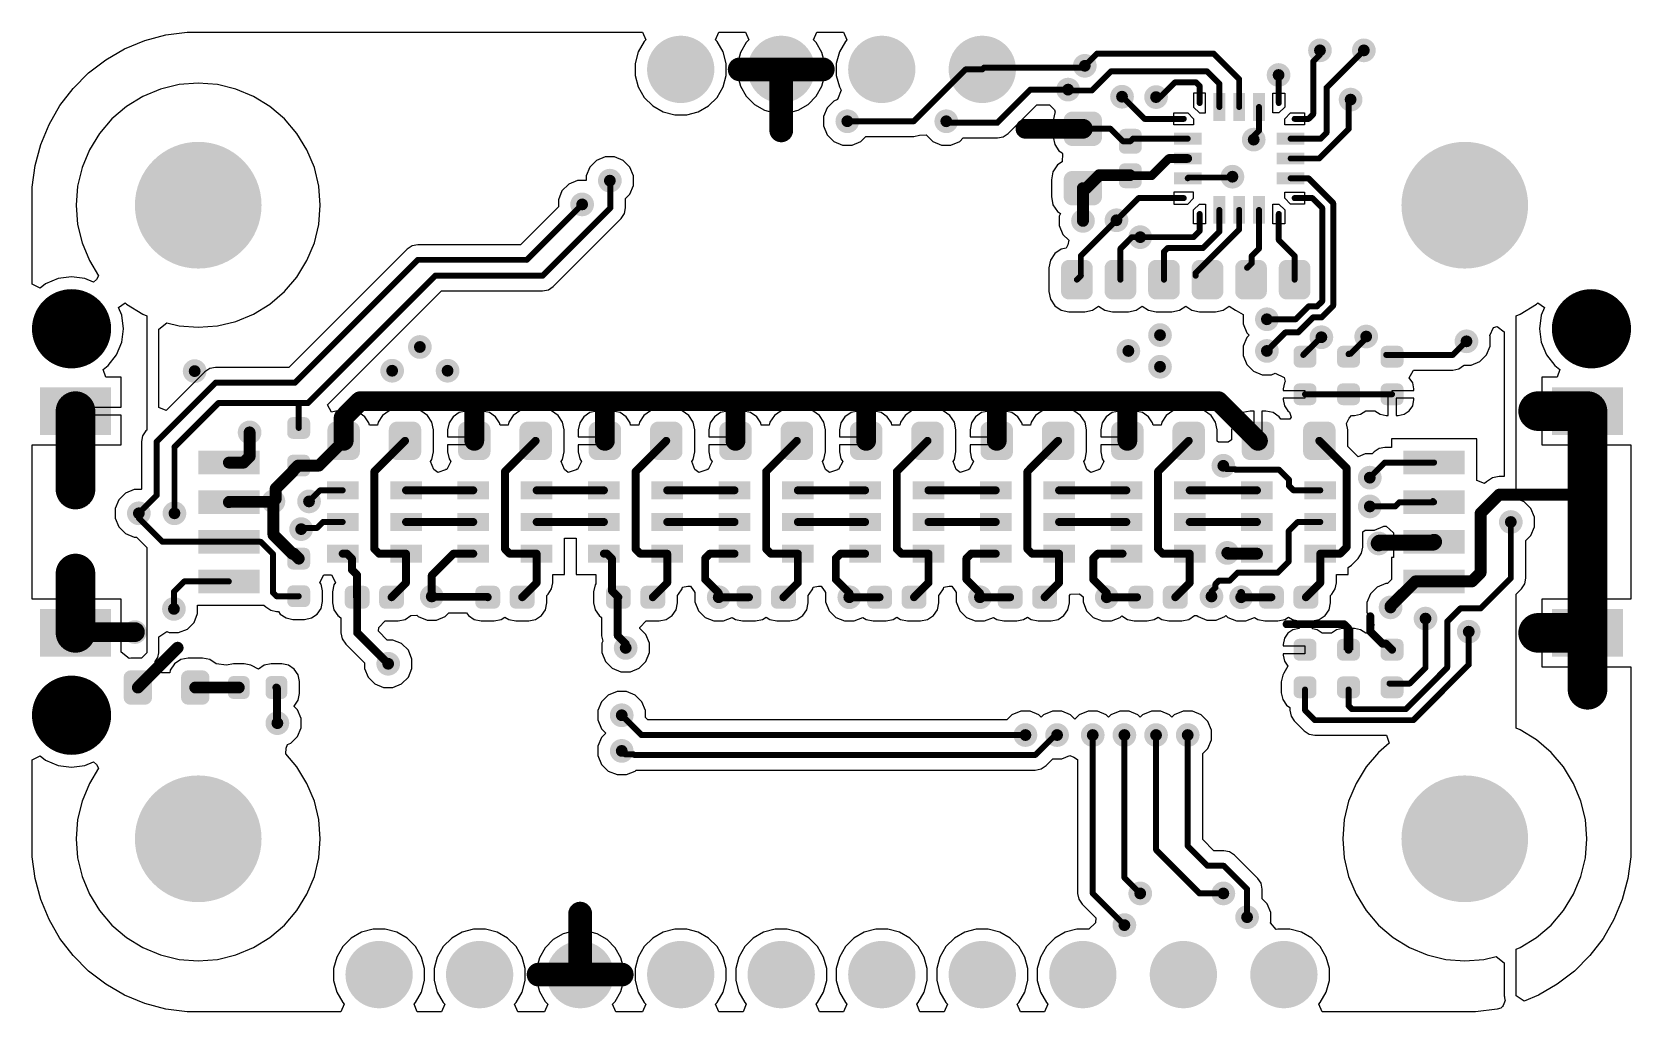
# Model space of a CAD drawing. Header units: inches. Extents: x 0.3 to 40.7, y 0.3 to 25.1.
import ezdxf

# ---------------------------------------------------------------- set-up
doc = ezdxf.new("R2010")
doc.units = ezdxf.units.IN
for name, color, linetype in [('Pad Holes', 156, 'Continuous'), ('TOP', 1, 'Continuous'), ('Via Holes', 16, 'Continuous')]:
    doc.layers.add(name, color=color, linetype=linetype)

# ---------------------------------------------------------------- blocks, each defined once
blk = doc.blocks.new('RES_0402_2961')
at = {"layer": 'TOP'}
h = blk.add_hatch(color=1, dxfattribs=at)
edge = h.paths.add_edge_path()
edge.add_arc((-0.34, -0.15), 0.14, 270, 360)
edge.add_line((-0.2, -0.15), (-0.2, 0.15))
edge.add_arc((-0.34, 0.15), 0.14, 0, 90)
edge.add_line((-0.34, 0.29), (-0.61, 0.29))
edge.add_arc((-0.61, 0.15), 0.14, 90, 180)
edge.add_line((-0.75, 0.15), (-0.75, -0.15))
edge.add_arc((-0.61, -0.15), 0.14, 180, 270)
edge.add_line((-0.61, -0.29), (-0.34, -0.29))
h = blk.add_hatch(color=1, dxfattribs=at)
edge = h.paths.add_edge_path()
edge.add_arc((0.34, 0.15), 0.14, 90, 180)
edge.add_line((0.2, 0.15), (0.2, -0.15))
edge.add_arc((0.34, -0.15), 0.14, 180, 270)
edge.add_line((0.34, -0.29), (0.61, -0.29))
edge.add_arc((0.61, -0.15), 0.14, 270, 360)
edge.add_line((0.75, -0.15), (0.75, 0.15))
edge.add_arc((0.61, 0.15), 0.14, 0, 90)
edge.add_line((0.61, 0.29), (0.34, 0.29))
blk = doc.blocks.new('F_____________1___F_________1_2962')
at = {"layer": 'TOP'}
h = blk.add_hatch(color=1, dxfattribs=at)
edge = h.paths.add_edge_path()
edge.add_arc((0, 0), 0.5, 0, 360)
for points, const_width in [([(0.5, 0, 1), (-0.5, 0, 1)], 1), ([(-0.75, 0, 1), (-0.25, 0, 1)], 0.5), ([(0.25, 0, 1), (0.75, 0, 1)], 0.5)]:
    blk.add_lwpolyline(points, format="xyb", close=True, dxfattribs=dict(at, const_width=const_width))
blk = doc.blocks.new('F_____________1___F_________1_2963')
at = {"layer": 'TOP'}
h = blk.add_hatch(color=1, dxfattribs=at)
edge = h.paths.add_edge_path()
edge.add_arc((0, 0), 0.5, 0, 360)
for points, const_width in [([(0.5, 0, 1), (-0.5, 0, 1)], 1), ([(-0.75, 0, 1), (-0.25, 0, 1)], 0.5), ([(0.25, 0, 1), (0.75, 0, 1)], 0.5)]:
    blk.add_lwpolyline(points, format="xyb", close=True, dxfattribs=dict(at, const_width=const_width))
blk = doc.blocks.new('F_____________1___F_________1_2964')
at = {"layer": 'TOP'}
h = blk.add_hatch(color=1, dxfattribs=at)
edge = h.paths.add_edge_path()
edge.add_arc((0, 0), 0.5, 0, 360)
for points, const_width in [([(0.5, 0, 1), (-0.5, 0, 1)], 1), ([(-0.75, 0, 1), (-0.25, 0, 1)], 0.5), ([(0.25, 0, 1), (0.75, 0, 1)], 0.5)]:
    blk.add_lwpolyline(points, format="xyb", close=True, dxfattribs=dict(at, const_width=const_width))
blk = doc.blocks.new('CAP_0603_2965')
at = {"layer": 'TOP'}
h = blk.add_hatch(color=1, dxfattribs=at)
edge = h.paths.add_edge_path()
edge.add_arc((-0.537, -0.263), 0.222, 270, 360)
edge.add_line((-0.315, -0.263), (-0.315, 0.263))
edge.add_arc((-0.537, 0.263), 0.222, 0, 90)
edge.add_line((-0.537, 0.485), (-0.963, 0.485))
edge.add_arc((-0.963, 0.263), 0.222, 90, 180)
edge.add_line((-1.185, 0.263), (-1.185, -0.263))
edge.add_arc((-0.963, -0.263), 0.222, 180, 270)
edge.add_line((-0.963, -0.485), (-0.537, -0.485))
h = blk.add_hatch(color=1, dxfattribs=at)
edge = h.paths.add_edge_path()
edge.add_arc((0.537, 0.263), 0.222, 90, 180)
edge.add_line((0.315, 0.263), (0.315, -0.263))
edge.add_arc((0.537, -0.263), 0.222, 180, 270)
edge.add_line((0.537, -0.485), (0.963, -0.485))
edge.add_arc((0.963, -0.263), 0.222, 270, 360)
edge.add_line((1.185, -0.263), (1.185, 0.263))
edge.add_arc((0.963, 0.263), 0.222, 0, 90)
edge.add_line((0.963, 0.485), (0.537, 0.485))
blk = doc.blocks.new('CAP_0402_2966')
at = {"layer": 'TOP'}
h = blk.add_hatch(color=1, dxfattribs=at)
edge = h.paths.add_edge_path()
edge.add_arc((-0.271, -0.139), 0.151, 270, 360)
edge.add_line((-0.12, -0.139), (-0.12, 0.139))
edge.add_arc((-0.271, 0.139), 0.151, 0, 90)
edge.add_line((-0.271, 0.29), (-0.599, 0.29))
edge.add_arc((-0.599, 0.139), 0.151, 90, 180)
edge.add_line((-0.75, 0.139), (-0.75, -0.139))
edge.add_arc((-0.599, -0.139), 0.151, 180, 270)
edge.add_line((-0.599, -0.29), (-0.271, -0.29))
h = blk.add_hatch(color=1, dxfattribs=at)
edge = h.paths.add_edge_path()
edge.add_arc((0.271, 0.139), 0.151, 90, 180)
edge.add_line((0.12, 0.139), (0.12, -0.139))
edge.add_arc((0.271, -0.139), 0.151, 180, 270)
edge.add_line((0.271, -0.29), (0.599, -0.29))
edge.add_arc((0.599, -0.139), 0.151, 270, 360)
edge.add_line((0.75, -0.139), (0.75, 0.139))
edge.add_arc((0.599, 0.139), 0.151, 0, 90)
edge.add_line((0.599, 0.29), (0.271, 0.29))
blk = doc.blocks.new('RES_0402_2967')
at = {"layer": 'TOP'}
h = blk.add_hatch(color=1, dxfattribs=at)
edge = h.paths.add_edge_path()
edge.add_arc((-0.34, -0.15), 0.14, 270, 360)
edge.add_line((-0.2, -0.15), (-0.2, 0.15))
edge.add_arc((-0.34, 0.15), 0.14, 0, 90)
edge.add_line((-0.34, 0.29), (-0.61, 0.29))
edge.add_arc((-0.61, 0.15), 0.14, 90, 180)
edge.add_line((-0.75, 0.15), (-0.75, -0.15))
edge.add_arc((-0.61, -0.15), 0.14, 180, 270)
edge.add_line((-0.61, -0.29), (-0.34, -0.29))
h = blk.add_hatch(color=1, dxfattribs=at)
edge = h.paths.add_edge_path()
edge.add_arc((0.34, 0.15), 0.14, 90, 180)
edge.add_line((0.2, 0.15), (0.2, -0.15))
edge.add_arc((0.34, -0.15), 0.14, 180, 270)
edge.add_line((0.34, -0.29), (0.61, -0.29))
edge.add_arc((0.61, -0.15), 0.14, 270, 360)
edge.add_line((0.75, -0.15), (0.75, 0.15))
edge.add_arc((0.61, 0.15), 0.14, 0, 90)
edge.add_line((0.61, 0.29), (0.34, 0.29))
blk = doc.blocks.new('RES_0402_2968')
at = {"layer": 'TOP'}
h = blk.add_hatch(color=1, dxfattribs=at)
edge = h.paths.add_edge_path()
edge.add_arc((-0.34, -0.15), 0.14, 270, 360)
edge.add_line((-0.2, -0.15), (-0.2, 0.15))
edge.add_arc((-0.34, 0.15), 0.14, 0, 90)
edge.add_line((-0.34, 0.29), (-0.61, 0.29))
edge.add_arc((-0.61, 0.15), 0.14, 90, 180)
edge.add_line((-0.75, 0.15), (-0.75, -0.15))
edge.add_arc((-0.61, -0.15), 0.14, 180, 270)
edge.add_line((-0.61, -0.29), (-0.34, -0.29))
h = blk.add_hatch(color=1, dxfattribs=at)
edge = h.paths.add_edge_path()
edge.add_arc((0.34, 0.15), 0.14, 90, 180)
edge.add_line((0.2, 0.15), (0.2, -0.15))
edge.add_arc((0.34, -0.15), 0.14, 180, 270)
edge.add_line((0.34, -0.29), (0.61, -0.29))
edge.add_arc((0.61, -0.15), 0.14, 270, 360)
edge.add_line((0.75, -0.15), (0.75, 0.15))
edge.add_arc((0.61, 0.15), 0.14, 0, 90)
edge.add_line((0.61, 0.29), (0.34, 0.29))
blk = doc.blocks.new('RES_0402_2969')
at = {"layer": 'TOP'}
h = blk.add_hatch(color=1, dxfattribs=at)
edge = h.paths.add_edge_path()
edge.add_arc((-0.34, -0.15), 0.14, 270, 360)
edge.add_line((-0.2, -0.15), (-0.2, 0.15))
edge.add_arc((-0.34, 0.15), 0.14, 0, 90)
edge.add_line((-0.34, 0.29), (-0.61, 0.29))
edge.add_arc((-0.61, 0.15), 0.14, 90, 180)
edge.add_line((-0.75, 0.15), (-0.75, -0.15))
edge.add_arc((-0.61, -0.15), 0.14, 180, 270)
edge.add_line((-0.61, -0.29), (-0.34, -0.29))
h = blk.add_hatch(color=1, dxfattribs=at)
edge = h.paths.add_edge_path()
edge.add_arc((0.34, 0.15), 0.14, 90, 180)
edge.add_line((0.2, 0.15), (0.2, -0.15))
edge.add_arc((0.34, -0.15), 0.14, 180, 270)
edge.add_line((0.34, -0.29), (0.61, -0.29))
edge.add_arc((0.61, -0.15), 0.14, 270, 360)
edge.add_line((0.75, -0.15), (0.75, 0.15))
edge.add_arc((0.61, 0.15), 0.14, 0, 90)
edge.add_line((0.61, 0.29), (0.34, 0.29))
blk = doc.blocks.new('RES_0402_2970')
at = {"layer": 'TOP'}
h = blk.add_hatch(color=1, dxfattribs=at)
edge = h.paths.add_edge_path()
edge.add_arc((-0.34, -0.15), 0.14, 270, 360)
edge.add_line((-0.2, -0.15), (-0.2, 0.15))
edge.add_arc((-0.34, 0.15), 0.14, 0, 90)
edge.add_line((-0.34, 0.29), (-0.61, 0.29))
edge.add_arc((-0.61, 0.15), 0.14, 90, 180)
edge.add_line((-0.75, 0.15), (-0.75, -0.15))
edge.add_arc((-0.61, -0.15), 0.14, 180, 270)
edge.add_line((-0.61, -0.29), (-0.34, -0.29))
h = blk.add_hatch(color=1, dxfattribs=at)
edge = h.paths.add_edge_path()
edge.add_arc((0.34, 0.15), 0.14, 90, 180)
edge.add_line((0.2, 0.15), (0.2, -0.15))
edge.add_arc((0.34, -0.15), 0.14, 180, 270)
edge.add_line((0.34, -0.29), (0.61, -0.29))
edge.add_arc((0.61, -0.15), 0.14, 270, 360)
edge.add_line((0.75, -0.15), (0.75, 0.15))
edge.add_arc((0.61, 0.15), 0.14, 0, 90)
edge.add_line((0.61, 0.29), (0.34, 0.29))
blk = doc.blocks.new('RES_0402_2971')
at = {"layer": 'TOP'}
h = blk.add_hatch(color=1, dxfattribs=at)
edge = h.paths.add_edge_path()
edge.add_arc((-0.34, -0.15), 0.14, 270, 360)
edge.add_line((-0.2, -0.15), (-0.2, 0.15))
edge.add_arc((-0.34, 0.15), 0.14, 0, 90)
edge.add_line((-0.34, 0.29), (-0.61, 0.29))
edge.add_arc((-0.61, 0.15), 0.14, 90, 180)
edge.add_line((-0.75, 0.15), (-0.75, -0.15))
edge.add_arc((-0.61, -0.15), 0.14, 180, 270)
edge.add_line((-0.61, -0.29), (-0.34, -0.29))
h = blk.add_hatch(color=1, dxfattribs=at)
edge = h.paths.add_edge_path()
edge.add_arc((0.34, 0.15), 0.14, 90, 180)
edge.add_line((0.2, 0.15), (0.2, -0.15))
edge.add_arc((0.34, -0.15), 0.14, 180, 270)
edge.add_line((0.34, -0.29), (0.61, -0.29))
edge.add_arc((0.61, -0.15), 0.14, 270, 360)
edge.add_line((0.75, -0.15), (0.75, 0.15))
edge.add_arc((0.61, 0.15), 0.14, 0, 90)
edge.add_line((0.61, 0.29), (0.34, 0.29))
blk = doc.blocks.new('UFQFPN20_2972')
at = {"layer": 'TOP'}
for points in [[(-0.65, 1.65), (-0.35, 1.65), (-0.35, 0.95), (-0.65, 0.95)], [(-0.15, 1.65), (0.15, 1.65), (0.15, 0.95), (-0.15, 0.95)], [(0.35, 1.65), (0.65, 1.65), (0.65, 0.95), (0.35, 0.95)], [(-1.65, 0.35), (-1.65, 0.65), (-0.95, 0.65), (-0.95, 0.35)], [(0.95, 0.35), (0.95, 0.65), (1.65, 0.65), (1.65, 0.35)], [(-1.65, -0.15), (-1.65, 0.15), (-0.95, 0.15), (-0.95, -0.15)], [(0.95, -0.15), (0.95, 0.15), (1.65, 0.15), (1.65, -0.15)], [(-1.65, -0.65), (-1.65, -0.35), (-0.95, -0.35), (-0.95, -0.65)], [(0.95, -0.65), (0.95, -0.35), (1.65, -0.35), (1.65, -0.65)], [(-0.65, -0.95), (-0.35, -0.95), (-0.35, -1.65), (-0.65, -1.65)], [(-0.15, -0.95), (0.15, -0.95), (0.15, -1.65), (-0.15, -1.65)], [(0.35, -0.95), (0.65, -0.95), (0.65, -1.65), (0.35, -1.65)]]:
    blk.add_hatch(color=1, dxfattribs=at).paths.add_polyline_path(points)
for p, q in [((-1.15, 1.65), (-1.15, 1.3)), ((-0.85, 1.65), (-1.15, 1.65)), ((-0.85, 1.15), (-0.85, 1.65)), ((0.85, 1.15), (0.85, 1.65)), ((0.85, 1.65), (1.15, 1.65)), ((1.15, 1.65), (1.15, 1.3)), ((-1.15, 1.3), (-1, 1.15)), ((1.15, 1.3), (1, 1.15)), ((-1.65, 0.85), (-1.65, 1.15)), ((-1.65, 1.15), (-1.3, 1.15)), ((-1.15, 0.85), (-1.65, 0.85)), ((-1.3, 1.15), (-1.15, 1)), ((-1.15, 1), (-1.15, 0.85)), ((-1, 1.15), (-0.85, 1.15)), ((1, 1.15), (0.85, 1.15)), ((1.15, 1), (1.3, 1.15)), ((1.15, 0.85), (1.15, 1)), ((1.65, 0.85), (1.15, 0.85)), ((1.3, 1.15), (1.65, 1.15)), ((1.65, 1.15), (1.65, 0.85)), ((-1.15, -0.85), (-1.65, -0.85)), ((-1.65, -0.85), (-1.65, -1.15)), ((-1.65, -1.15), (-1.3, -1.15)), ((-1.3, -1.15), (-1.15, -1)), ((-1.15, -1), (-1.15, -0.85)), ((-1.15, -1.3), (-1, -1.15)), ((-1, -1.15), (-0.85, -1.15)), ((-0.85, -1.15), (-0.85, -1.65)), ((0.85, -1.65), (0.85, -1.15)), ((0.85, -1.15), (1, -1.15)), ((1, -1.15), (1.15, -1.3)), ((1.15, -0.85), (1.65, -0.85)), ((1.15, -1), (1.15, -0.85)), ((1.3, -1.15), (1.15, -1)), ((1.65, -1.15), (1.3, -1.15)), ((1.65, -0.85), (1.65, -1.15)), ((-1.15, -1.65), (-1.15, -1.3)), ((1.15, -1.3), (1.15, -1.65)), ((-0.85, -1.65), (-1.15, -1.65)), ((1.15, -1.65), (0.85, -1.65))]:
    blk.add_line(p, q, dxfattribs=at)
blk = doc.blocks.new('RES_0402_2973')
at = {"layer": 'TOP'}
h = blk.add_hatch(color=1, dxfattribs=at)
edge = h.paths.add_edge_path()
edge.add_arc((-0.34, -0.15), 0.14, 270, 360)
edge.add_line((-0.2, -0.15), (-0.2, 0.15))
edge.add_arc((-0.34, 0.15), 0.14, 0, 90)
edge.add_line((-0.34, 0.29), (-0.61, 0.29))
edge.add_arc((-0.61, 0.15), 0.14, 90, 180)
edge.add_line((-0.75, 0.15), (-0.75, -0.15))
edge.add_arc((-0.61, -0.15), 0.14, 180, 270)
edge.add_line((-0.61, -0.29), (-0.34, -0.29))
h = blk.add_hatch(color=1, dxfattribs=at)
edge = h.paths.add_edge_path()
edge.add_arc((0.34, 0.15), 0.14, 90, 180)
edge.add_line((0.2, 0.15), (0.2, -0.15))
edge.add_arc((0.34, -0.15), 0.14, 180, 270)
edge.add_line((0.34, -0.29), (0.61, -0.29))
edge.add_arc((0.61, -0.15), 0.14, 270, 360)
edge.add_line((0.75, -0.15), (0.75, 0.15))
edge.add_arc((0.61, 0.15), 0.14, 0, 90)
edge.add_line((0.61, 0.29), (0.34, 0.29))
blk = doc.blocks.new('RES_0402_2974')
at = {"layer": 'TOP'}
h = blk.add_hatch(color=1, dxfattribs=at)
edge = h.paths.add_edge_path()
edge.add_arc((-0.34, -0.15), 0.14, 270, 360)
edge.add_line((-0.2, -0.15), (-0.2, 0.15))
edge.add_arc((-0.34, 0.15), 0.14, 0, 90)
edge.add_line((-0.34, 0.29), (-0.61, 0.29))
edge.add_arc((-0.61, 0.15), 0.14, 90, 180)
edge.add_line((-0.75, 0.15), (-0.75, -0.15))
edge.add_arc((-0.61, -0.15), 0.14, 180, 270)
edge.add_line((-0.61, -0.29), (-0.34, -0.29))
h = blk.add_hatch(color=1, dxfattribs=at)
edge = h.paths.add_edge_path()
edge.add_arc((0.34, 0.15), 0.14, 90, 180)
edge.add_line((0.2, 0.15), (0.2, -0.15))
edge.add_arc((0.34, -0.15), 0.14, 180, 270)
edge.add_line((0.34, -0.29), (0.61, -0.29))
edge.add_arc((0.61, -0.15), 0.14, 270, 360)
edge.add_line((0.75, -0.15), (0.75, 0.15))
edge.add_arc((0.61, 0.15), 0.14, 0, 90)
edge.add_line((0.61, 0.29), (0.34, 0.29))
blk = doc.blocks.new('SM04B_SRSS_TB_LF__SN__F_________1_2975')
at = {"layer": 'TOP'}
for points in [[(-3.4, 2.838), (-2.2, 2.838), (-2.2, 1.038), (-3.4, 1.038)], [(2.2, 2.838), (3.4, 2.838), (3.4, 1.038), (2.2, 1.038)], [(-1.8, -1.162), (-1.2, -1.162), (-1.2, -2.712), (-1.8, -2.712)], [(-0.8, -1.162), (-0.2, -1.162), (-0.2, -2.712), (-0.8, -2.712)], [(0.2, -1.162), (0.8, -1.162), (0.8, -2.712), (0.2, -2.712)], [(1.2, -1.162), (1.8, -1.162), (1.8, -2.712), (1.2, -2.712)]]:
    blk.add_hatch(color=1, dxfattribs=at).paths.add_polyline_path(points)
blk = doc.blocks.new('SM04B_SRSS_TB_LF__SN__F_________1_2976')
at = {"layer": 'TOP'}
for points in [[(-3.4, 2.838), (-2.2, 2.838), (-2.2, 1.038), (-3.4, 1.038)], [(2.2, 2.838), (3.4, 2.838), (3.4, 1.038), (2.2, 1.038)], [(-1.8, -1.162), (-1.2, -1.162), (-1.2, -2.712), (-1.8, -2.712)], [(-0.8, -1.162), (-0.2, -1.162), (-0.2, -2.712), (-0.8, -2.712)], [(0.2, -1.162), (0.8, -1.162), (0.8, -2.712), (0.2, -2.712)], [(1.2, -1.162), (1.8, -1.162), (1.8, -2.712), (1.2, -2.712)]]:
    blk.add_hatch(color=1, dxfattribs=at).paths.add_polyline_path(points)
blk = doc.blocks.new('LEDC1608X80N_AK_2977')
at = {"layer": 'TOP'}
h = blk.add_hatch(color=1, dxfattribs=at)
edge = h.paths.add_edge_path()
edge.add_arc((-0.545, -0.255), 0.18, 270, 360)
edge.add_line((-0.365, -0.255), (-0.365, 0.255))
edge.add_arc((-0.545, 0.255), 0.18, 0, 90)
edge.add_line((-0.545, 0.435), (-0.905, 0.435))
edge.add_arc((-0.905, 0.255), 0.18, 90, 180)
edge.add_line((-1.085, 0.255), (-1.085, -0.255))
edge.add_arc((-0.905, -0.255), 0.18, 180, 270)
edge.add_line((-0.905, -0.435), (-0.545, -0.435))
h = blk.add_hatch(color=1, dxfattribs=at)
edge = h.paths.add_edge_path()
edge.add_arc((0.545, 0.255), 0.18, 90, 180)
edge.add_line((0.365, 0.255), (0.365, -0.255))
edge.add_arc((0.545, -0.255), 0.18, 180, 270)
edge.add_line((0.545, -0.435), (0.905, -0.435))
edge.add_arc((0.905, -0.255), 0.18, 270, 360)
edge.add_line((1.085, -0.255), (1.085, 0.255))
edge.add_arc((0.905, 0.255), 0.18, 0, 90)
edge.add_line((0.905, 0.435), (0.545, 0.435))
blk = doc.blocks.new('RES_0402_2978')
at = {"layer": 'TOP'}
h = blk.add_hatch(color=1, dxfattribs=at)
edge = h.paths.add_edge_path()
edge.add_arc((-0.34, -0.15), 0.14, 270, 360)
edge.add_line((-0.2, -0.15), (-0.2, 0.15))
edge.add_arc((-0.34, 0.15), 0.14, 0, 90)
edge.add_line((-0.34, 0.29), (-0.61, 0.29))
edge.add_arc((-0.61, 0.15), 0.14, 90, 180)
edge.add_line((-0.75, 0.15), (-0.75, -0.15))
edge.add_arc((-0.61, -0.15), 0.14, 180, 270)
edge.add_line((-0.61, -0.29), (-0.34, -0.29))
h = blk.add_hatch(color=1, dxfattribs=at)
edge = h.paths.add_edge_path()
edge.add_arc((0.34, 0.15), 0.14, 90, 180)
edge.add_line((0.2, 0.15), (0.2, -0.15))
edge.add_arc((0.34, -0.15), 0.14, 180, 270)
edge.add_line((0.34, -0.29), (0.61, -0.29))
edge.add_arc((0.61, -0.15), 0.14, 270, 360)
edge.add_line((0.75, -0.15), (0.75, 0.15))
edge.add_arc((0.61, 0.15), 0.14, 0, 90)
edge.add_line((0.61, 0.29), (0.34, 0.29))
blk = doc.blocks.new('RES_0603_2994')
at = {"layer": 'TOP'}
h = blk.add_hatch(color=1, dxfattribs=at)
edge = h.paths.add_edge_path()
edge.add_arc((-0.574, -0.276), 0.209, 270, 360)
edge.add_line((-0.365, -0.276), (-0.365, 0.276))
edge.add_arc((-0.574, 0.276), 0.209, 0, 90)
edge.add_line((-0.574, 0.485), (-0.976, 0.485))
edge.add_arc((-0.976, 0.276), 0.209, 90, 180)
edge.add_line((-1.185, 0.276), (-1.185, -0.276))
edge.add_arc((-0.976, -0.276), 0.209, 180, 270)
edge.add_line((-0.976, -0.485), (-0.574, -0.485))
h = blk.add_hatch(color=1, dxfattribs=at)
edge = h.paths.add_edge_path()
edge.add_arc((0.574, 0.276), 0.209, 90, 180)
edge.add_line((0.365, 0.276), (0.365, -0.276))
edge.add_arc((0.574, -0.276), 0.209, 180, 270)
edge.add_line((0.574, -0.485), (0.976, -0.485))
edge.add_arc((0.976, -0.276), 0.209, 270, 360)
edge.add_line((1.185, -0.276), (1.185, 0.276))
edge.add_arc((0.976, 0.276), 0.209, 0, 90)
edge.add_line((0.976, 0.485), (0.574, 0.485))
blk = doc.blocks.new('RES_0603_2995')
at = {"layer": 'TOP'}
h = blk.add_hatch(color=1, dxfattribs=at)
edge = h.paths.add_edge_path()
edge.add_arc((-0.574, -0.276), 0.209, 270, 360)
edge.add_line((-0.365, -0.276), (-0.365, 0.276))
edge.add_arc((-0.574, 0.276), 0.209, 0, 90)
edge.add_line((-0.574, 0.485), (-0.976, 0.485))
edge.add_arc((-0.976, 0.276), 0.209, 90, 180)
edge.add_line((-1.185, 0.276), (-1.185, -0.276))
edge.add_arc((-0.976, -0.276), 0.209, 180, 270)
edge.add_line((-0.976, -0.485), (-0.574, -0.485))
h = blk.add_hatch(color=1, dxfattribs=at)
edge = h.paths.add_edge_path()
edge.add_arc((0.574, 0.276), 0.209, 90, 180)
edge.add_line((0.365, 0.276), (0.365, -0.276))
edge.add_arc((0.574, -0.276), 0.209, 180, 270)
edge.add_line((0.574, -0.485), (0.976, -0.485))
edge.add_arc((0.976, -0.276), 0.209, 270, 360)
edge.add_line((1.185, -0.276), (1.185, 0.276))
edge.add_arc((0.976, 0.276), 0.209, 0, 90)
edge.add_line((0.976, 0.485), (0.574, 0.485))
blk = doc.blocks.new('RES_0603_2996')
at = {"layer": 'TOP'}
h = blk.add_hatch(color=1, dxfattribs=at)
edge = h.paths.add_edge_path()
edge.add_arc((-0.574, -0.276), 0.209, 270, 360)
edge.add_line((-0.365, -0.276), (-0.365, 0.276))
edge.add_arc((-0.574, 0.276), 0.209, 0, 90)
edge.add_line((-0.574, 0.485), (-0.976, 0.485))
edge.add_arc((-0.976, 0.276), 0.209, 90, 180)
edge.add_line((-1.185, 0.276), (-1.185, -0.276))
edge.add_arc((-0.976, -0.276), 0.209, 180, 270)
edge.add_line((-0.976, -0.485), (-0.574, -0.485))
h = blk.add_hatch(color=1, dxfattribs=at)
edge = h.paths.add_edge_path()
edge.add_arc((0.574, 0.276), 0.209, 90, 180)
edge.add_line((0.365, 0.276), (0.365, -0.276))
edge.add_arc((0.574, -0.276), 0.209, 180, 270)
edge.add_line((0.574, -0.485), (0.976, -0.485))
edge.add_arc((0.976, -0.276), 0.209, 270, 360)
edge.add_line((1.185, -0.276), (1.185, 0.276))
edge.add_arc((0.976, 0.276), 0.209, 0, 90)
edge.add_line((0.976, 0.485), (0.574, 0.485))
blk = doc.blocks.new('RES_0603_2997')
at = {"layer": 'TOP'}
h = blk.add_hatch(color=1, dxfattribs=at)
edge = h.paths.add_edge_path()
edge.add_arc((-0.574, -0.276), 0.209, 270, 360)
edge.add_line((-0.365, -0.276), (-0.365, 0.276))
edge.add_arc((-0.574, 0.276), 0.209, 0, 90)
edge.add_line((-0.574, 0.485), (-0.976, 0.485))
edge.add_arc((-0.976, 0.276), 0.209, 90, 180)
edge.add_line((-1.185, 0.276), (-1.185, -0.276))
edge.add_arc((-0.976, -0.276), 0.209, 180, 270)
edge.add_line((-0.976, -0.485), (-0.574, -0.485))
h = blk.add_hatch(color=1, dxfattribs=at)
edge = h.paths.add_edge_path()
edge.add_arc((0.574, 0.276), 0.209, 90, 180)
edge.add_line((0.365, 0.276), (0.365, -0.276))
edge.add_arc((0.574, -0.276), 0.209, 180, 270)
edge.add_line((0.574, -0.485), (0.976, -0.485))
edge.add_arc((0.976, -0.276), 0.209, 270, 360)
edge.add_line((1.185, -0.276), (1.185, 0.276))
edge.add_arc((0.976, 0.276), 0.209, 0, 90)
edge.add_line((0.976, 0.485), (0.574, 0.485))
blk = doc.blocks.new('RES_0603_2998')
at = {"layer": 'TOP'}
h = blk.add_hatch(color=1, dxfattribs=at)
edge = h.paths.add_edge_path()
edge.add_arc((-0.574, -0.276), 0.209, 270, 360)
edge.add_line((-0.365, -0.276), (-0.365, 0.276))
edge.add_arc((-0.574, 0.276), 0.209, 0, 90)
edge.add_line((-0.574, 0.485), (-0.976, 0.485))
edge.add_arc((-0.976, 0.276), 0.209, 90, 180)
edge.add_line((-1.185, 0.276), (-1.185, -0.276))
edge.add_arc((-0.976, -0.276), 0.209, 180, 270)
edge.add_line((-0.976, -0.485), (-0.574, -0.485))
h = blk.add_hatch(color=1, dxfattribs=at)
edge = h.paths.add_edge_path()
edge.add_arc((0.574, 0.276), 0.209, 90, 180)
edge.add_line((0.365, 0.276), (0.365, -0.276))
edge.add_arc((0.574, -0.276), 0.209, 180, 270)
edge.add_line((0.574, -0.485), (0.976, -0.485))
edge.add_arc((0.976, -0.276), 0.209, 270, 360)
edge.add_line((1.185, -0.276), (1.185, 0.276))
edge.add_arc((0.976, 0.276), 0.209, 0, 90)
edge.add_line((0.976, 0.485), (0.574, 0.485))
blk = doc.blocks.new('RES_0603_2999')
at = {"layer": 'TOP'}
h = blk.add_hatch(color=1, dxfattribs=at)
edge = h.paths.add_edge_path()
edge.add_arc((-0.574, -0.276), 0.209, 270, 360)
edge.add_line((-0.365, -0.276), (-0.365, 0.276))
edge.add_arc((-0.574, 0.276), 0.209, 0, 90)
edge.add_line((-0.574, 0.485), (-0.976, 0.485))
edge.add_arc((-0.976, 0.276), 0.209, 90, 180)
edge.add_line((-1.185, 0.276), (-1.185, -0.276))
edge.add_arc((-0.976, -0.276), 0.209, 180, 270)
edge.add_line((-0.976, -0.485), (-0.574, -0.485))
h = blk.add_hatch(color=1, dxfattribs=at)
edge = h.paths.add_edge_path()
edge.add_arc((0.574, 0.276), 0.209, 90, 180)
edge.add_line((0.365, 0.276), (0.365, -0.276))
edge.add_arc((0.574, -0.276), 0.209, 180, 270)
edge.add_line((0.574, -0.485), (0.976, -0.485))
edge.add_arc((0.976, -0.276), 0.209, 270, 360)
edge.add_line((1.185, -0.276), (1.185, 0.276))
edge.add_arc((0.976, 0.276), 0.209, 0, 90)
edge.add_line((0.976, 0.485), (0.574, 0.485))
blk = doc.blocks.new('RES_0603_3000')
at = {"layer": 'TOP'}
h = blk.add_hatch(color=1, dxfattribs=at)
edge = h.paths.add_edge_path()
edge.add_arc((-0.574, -0.276), 0.209, 270, 360)
edge.add_line((-0.365, -0.276), (-0.365, 0.276))
edge.add_arc((-0.574, 0.276), 0.209, 0, 90)
edge.add_line((-0.574, 0.485), (-0.976, 0.485))
edge.add_arc((-0.976, 0.276), 0.209, 90, 180)
edge.add_line((-1.185, 0.276), (-1.185, -0.276))
edge.add_arc((-0.976, -0.276), 0.209, 180, 270)
edge.add_line((-0.976, -0.485), (-0.574, -0.485))
h = blk.add_hatch(color=1, dxfattribs=at)
edge = h.paths.add_edge_path()
edge.add_arc((0.574, 0.276), 0.209, 90, 180)
edge.add_line((0.365, 0.276), (0.365, -0.276))
edge.add_arc((0.574, -0.276), 0.209, 180, 270)
edge.add_line((0.574, -0.485), (0.976, -0.485))
edge.add_arc((0.976, -0.276), 0.209, 270, 360)
edge.add_line((1.185, -0.276), (1.185, 0.276))
edge.add_arc((0.976, 0.276), 0.209, 0, 90)
edge.add_line((0.976, 0.485), (0.574, 0.485))
blk = doc.blocks.new('RES_0603_3001')
at = {"layer": 'TOP'}
h = blk.add_hatch(color=1, dxfattribs=at)
edge = h.paths.add_edge_path()
edge.add_arc((-0.574, -0.276), 0.209, 270, 360)
edge.add_line((-0.365, -0.276), (-0.365, 0.276))
edge.add_arc((-0.574, 0.276), 0.209, 0, 90)
edge.add_line((-0.574, 0.485), (-0.976, 0.485))
edge.add_arc((-0.976, 0.276), 0.209, 90, 180)
edge.add_line((-1.185, 0.276), (-1.185, -0.276))
edge.add_arc((-0.976, -0.276), 0.209, 180, 270)
edge.add_line((-0.976, -0.485), (-0.574, -0.485))
h = blk.add_hatch(color=1, dxfattribs=at)
edge = h.paths.add_edge_path()
edge.add_arc((0.574, 0.276), 0.209, 90, 180)
edge.add_line((0.365, 0.276), (0.365, -0.276))
edge.add_arc((0.574, -0.276), 0.209, 180, 270)
edge.add_line((0.574, -0.485), (0.976, -0.485))
edge.add_arc((0.976, -0.276), 0.209, 270, 360)
edge.add_line((1.185, -0.276), (1.185, 0.276))
edge.add_arc((0.976, 0.276), 0.209, 0, 90)
edge.add_line((0.976, 0.485), (0.574, 0.485))
blk = doc.blocks.new('APA102_2020_3002')
at = {"layer": 'TOP'}
for points in [[(-1.2, 1.025), (-0.4, 1.025), (-0.4, 0.575), (-1.2, 0.575)], [(0.4, 1.025), (1.2, 1.025), (1.2, 0.575), (0.4, 0.575)], [(-1.2, 0.225), (-0.4, 0.225), (-0.4, -0.225), (-1.2, -0.225)], [(0.4, 0.225), (1.2, 0.225), (1.2, -0.225), (0.4, -0.225)], [(-1.2, -0.575), (-0.4, -0.575), (-0.4, -1.025), (-1.2, -1.025)], [(0.4, -0.575), (1.2, -0.575), (1.2, -1.025), (0.4, -1.025)]]:
    blk.add_hatch(color=1, dxfattribs=at).paths.add_polyline_path(points)
blk = doc.blocks.new('APA102_2020_3003')
at = {"layer": 'TOP'}
for points in [[(-1.2, 1.025), (-0.4, 1.025), (-0.4, 0.575), (-1.2, 0.575)], [(0.4, 1.025), (1.2, 1.025), (1.2, 0.575), (0.4, 0.575)], [(-1.2, 0.225), (-0.4, 0.225), (-0.4, -0.225), (-1.2, -0.225)], [(0.4, 0.225), (1.2, 0.225), (1.2, -0.225), (0.4, -0.225)], [(-1.2, -0.575), (-0.4, -0.575), (-0.4, -1.025), (-1.2, -1.025)], [(0.4, -0.575), (1.2, -0.575), (1.2, -1.025), (0.4, -1.025)]]:
    blk.add_hatch(color=1, dxfattribs=at).paths.add_polyline_path(points)
blk = doc.blocks.new('APA102_2020_3004')
at = {"layer": 'TOP'}
for points in [[(-1.2, 1.025), (-0.4, 1.025), (-0.4, 0.575), (-1.2, 0.575)], [(0.4, 1.025), (1.2, 1.025), (1.2, 0.575), (0.4, 0.575)], [(-1.2, 0.225), (-0.4, 0.225), (-0.4, -0.225), (-1.2, -0.225)], [(0.4, 0.225), (1.2, 0.225), (1.2, -0.225), (0.4, -0.225)], [(-1.2, -0.575), (-0.4, -0.575), (-0.4, -1.025), (-1.2, -1.025)], [(0.4, -0.575), (1.2, -0.575), (1.2, -1.025), (0.4, -1.025)]]:
    blk.add_hatch(color=1, dxfattribs=at).paths.add_polyline_path(points)
blk = doc.blocks.new('APA102_2020_3005')
at = {"layer": 'TOP'}
for points in [[(-1.2, 1.025), (-0.4, 1.025), (-0.4, 0.575), (-1.2, 0.575)], [(0.4, 1.025), (1.2, 1.025), (1.2, 0.575), (0.4, 0.575)], [(-1.2, 0.225), (-0.4, 0.225), (-0.4, -0.225), (-1.2, -0.225)], [(0.4, 0.225), (1.2, 0.225), (1.2, -0.225), (0.4, -0.225)], [(-1.2, -0.575), (-0.4, -0.575), (-0.4, -1.025), (-1.2, -1.025)], [(0.4, -0.575), (1.2, -0.575), (1.2, -1.025), (0.4, -1.025)]]:
    blk.add_hatch(color=1, dxfattribs=at).paths.add_polyline_path(points)
blk = doc.blocks.new('APA102_2020_3006')
at = {"layer": 'TOP'}
for points in [[(-1.2, 1.025), (-0.4, 1.025), (-0.4, 0.575), (-1.2, 0.575)], [(0.4, 1.025), (1.2, 1.025), (1.2, 0.575), (0.4, 0.575)], [(-1.2, 0.225), (-0.4, 0.225), (-0.4, -0.225), (-1.2, -0.225)], [(0.4, 0.225), (1.2, 0.225), (1.2, -0.225), (0.4, -0.225)], [(-1.2, -0.575), (-0.4, -0.575), (-0.4, -1.025), (-1.2, -1.025)], [(0.4, -0.575), (1.2, -0.575), (1.2, -1.025), (0.4, -1.025)]]:
    blk.add_hatch(color=1, dxfattribs=at).paths.add_polyline_path(points)
blk = doc.blocks.new('APA102_2020_3007')
at = {"layer": 'TOP'}
for points in [[(-1.2, 1.025), (-0.4, 1.025), (-0.4, 0.575), (-1.2, 0.575)], [(0.4, 1.025), (1.2, 1.025), (1.2, 0.575), (0.4, 0.575)], [(-1.2, 0.225), (-0.4, 0.225), (-0.4, -0.225), (-1.2, -0.225)], [(0.4, 0.225), (1.2, 0.225), (1.2, -0.225), (0.4, -0.225)], [(-1.2, -0.575), (-0.4, -0.575), (-0.4, -1.025), (-1.2, -1.025)], [(0.4, -0.575), (1.2, -0.575), (1.2, -1.025), (0.4, -1.025)]]:
    blk.add_hatch(color=1, dxfattribs=at).paths.add_polyline_path(points)
blk = doc.blocks.new('APA102_2020_3008')
at = {"layer": 'TOP'}
for points in [[(-1.2, 1.025), (-0.4, 1.025), (-0.4, 0.575), (-1.2, 0.575)], [(0.4, 1.025), (1.2, 1.025), (1.2, 0.575), (0.4, 0.575)], [(-1.2, 0.225), (-0.4, 0.225), (-0.4, -0.225), (-1.2, -0.225)], [(0.4, 0.225), (1.2, 0.225), (1.2, -0.225), (0.4, -0.225)], [(-1.2, -0.575), (-0.4, -0.575), (-0.4, -1.025), (-1.2, -1.025)], [(0.4, -0.575), (1.2, -0.575), (1.2, -1.025), (0.4, -1.025)]]:
    blk.add_hatch(color=1, dxfattribs=at).paths.add_polyline_path(points)
blk = doc.blocks.new('APA102_2020_3009')
at = {"layer": 'TOP'}
for points in [[(-1.2, 1.025), (-0.4, 1.025), (-0.4, 0.575), (-1.2, 0.575)], [(0.4, 1.025), (1.2, 1.025), (1.2, 0.575), (0.4, 0.575)], [(-1.2, 0.225), (-0.4, 0.225), (-0.4, -0.225), (-1.2, -0.225)], [(0.4, 0.225), (1.2, 0.225), (1.2, -0.225), (0.4, -0.225)], [(-1.2, -0.575), (-0.4, -0.575), (-0.4, -1.025), (-1.2, -1.025)], [(0.4, -0.575), (1.2, -0.575), (1.2, -1.025), (0.4, -1.025)]]:
    blk.add_hatch(color=1, dxfattribs=at).paths.add_polyline_path(points)
blk = doc.blocks.new('CAP_0402_3010')
at = {"layer": 'TOP'}
h = blk.add_hatch(color=1, dxfattribs=at)
edge = h.paths.add_edge_path()
edge.add_arc((-0.271, -0.139), 0.151, 270, 360)
edge.add_line((-0.12, -0.139), (-0.12, 0.139))
edge.add_arc((-0.271, 0.139), 0.151, 0, 90)
edge.add_line((-0.271, 0.29), (-0.599, 0.29))
edge.add_arc((-0.599, 0.139), 0.151, 90, 180)
edge.add_line((-0.75, 0.139), (-0.75, -0.139))
edge.add_arc((-0.599, -0.139), 0.151, 180, 270)
edge.add_line((-0.599, -0.29), (-0.271, -0.29))
h = blk.add_hatch(color=1, dxfattribs=at)
edge = h.paths.add_edge_path()
edge.add_arc((0.271, 0.139), 0.151, 90, 180)
edge.add_line((0.12, 0.139), (0.12, -0.139))
edge.add_arc((0.271, -0.139), 0.151, 180, 270)
edge.add_line((0.271, -0.29), (0.599, -0.29))
edge.add_arc((0.599, -0.139), 0.151, 270, 360)
edge.add_line((0.75, -0.139), (0.75, 0.139))
edge.add_arc((0.599, 0.139), 0.151, 0, 90)
edge.add_line((0.599, 0.29), (0.271, 0.29))
blk = doc.blocks.new('CAP_0402_3011')
at = {"layer": 'TOP'}
h = blk.add_hatch(color=1, dxfattribs=at)
edge = h.paths.add_edge_path()
edge.add_arc((-0.271, -0.139), 0.151, 270, 360)
edge.add_line((-0.12, -0.139), (-0.12, 0.139))
edge.add_arc((-0.271, 0.139), 0.151, 0, 90)
edge.add_line((-0.271, 0.29), (-0.599, 0.29))
edge.add_arc((-0.599, 0.139), 0.151, 90, 180)
edge.add_line((-0.75, 0.139), (-0.75, -0.139))
edge.add_arc((-0.599, -0.139), 0.151, 180, 270)
edge.add_line((-0.599, -0.29), (-0.271, -0.29))
h = blk.add_hatch(color=1, dxfattribs=at)
edge = h.paths.add_edge_path()
edge.add_arc((0.271, 0.139), 0.151, 90, 180)
edge.add_line((0.12, 0.139), (0.12, -0.139))
edge.add_arc((0.271, -0.139), 0.151, 180, 270)
edge.add_line((0.271, -0.29), (0.599, -0.29))
edge.add_arc((0.599, -0.139), 0.151, 270, 360)
edge.add_line((0.75, -0.139), (0.75, 0.139))
edge.add_arc((0.599, 0.139), 0.151, 0, 90)
edge.add_line((0.599, 0.29), (0.271, 0.29))
blk = doc.blocks.new('CAP_0402_3012')
at = {"layer": 'TOP'}
h = blk.add_hatch(color=1, dxfattribs=at)
edge = h.paths.add_edge_path()
edge.add_arc((-0.271, -0.139), 0.151, 270, 360)
edge.add_line((-0.12, -0.139), (-0.12, 0.139))
edge.add_arc((-0.271, 0.139), 0.151, 0, 90)
edge.add_line((-0.271, 0.29), (-0.599, 0.29))
edge.add_arc((-0.599, 0.139), 0.151, 90, 180)
edge.add_line((-0.75, 0.139), (-0.75, -0.139))
edge.add_arc((-0.599, -0.139), 0.151, 180, 270)
edge.add_line((-0.599, -0.29), (-0.271, -0.29))
h = blk.add_hatch(color=1, dxfattribs=at)
edge = h.paths.add_edge_path()
edge.add_arc((0.271, 0.139), 0.151, 90, 180)
edge.add_line((0.12, 0.139), (0.12, -0.139))
edge.add_arc((0.271, -0.139), 0.151, 180, 270)
edge.add_line((0.271, -0.29), (0.599, -0.29))
edge.add_arc((0.599, -0.139), 0.151, 270, 360)
edge.add_line((0.75, -0.139), (0.75, 0.139))
edge.add_arc((0.599, 0.139), 0.151, 0, 90)
edge.add_line((0.599, 0.29), (0.271, 0.29))
blk = doc.blocks.new('CAP_0402_3013')
at = {"layer": 'TOP'}
h = blk.add_hatch(color=1, dxfattribs=at)
edge = h.paths.add_edge_path()
edge.add_arc((-0.271, -0.139), 0.151, 270, 360)
edge.add_line((-0.12, -0.139), (-0.12, 0.139))
edge.add_arc((-0.271, 0.139), 0.151, 0, 90)
edge.add_line((-0.271, 0.29), (-0.599, 0.29))
edge.add_arc((-0.599, 0.139), 0.151, 90, 180)
edge.add_line((-0.75, 0.139), (-0.75, -0.139))
edge.add_arc((-0.599, -0.139), 0.151, 180, 270)
edge.add_line((-0.599, -0.29), (-0.271, -0.29))
h = blk.add_hatch(color=1, dxfattribs=at)
edge = h.paths.add_edge_path()
edge.add_arc((0.271, 0.139), 0.151, 90, 180)
edge.add_line((0.12, 0.139), (0.12, -0.139))
edge.add_arc((0.271, -0.139), 0.151, 180, 270)
edge.add_line((0.271, -0.29), (0.599, -0.29))
edge.add_arc((0.599, -0.139), 0.151, 270, 360)
edge.add_line((0.75, -0.139), (0.75, 0.139))
edge.add_arc((0.599, 0.139), 0.151, 0, 90)
edge.add_line((0.599, 0.29), (0.271, 0.29))
blk = doc.blocks.new('CAP_0402_3014')
at = {"layer": 'TOP'}
h = blk.add_hatch(color=1, dxfattribs=at)
edge = h.paths.add_edge_path()
edge.add_arc((-0.271, -0.139), 0.151, 270, 360)
edge.add_line((-0.12, -0.139), (-0.12, 0.139))
edge.add_arc((-0.271, 0.139), 0.151, 0, 90)
edge.add_line((-0.271, 0.29), (-0.599, 0.29))
edge.add_arc((-0.599, 0.139), 0.151, 90, 180)
edge.add_line((-0.75, 0.139), (-0.75, -0.139))
edge.add_arc((-0.599, -0.139), 0.151, 180, 270)
edge.add_line((-0.599, -0.29), (-0.271, -0.29))
h = blk.add_hatch(color=1, dxfattribs=at)
edge = h.paths.add_edge_path()
edge.add_arc((0.271, 0.139), 0.151, 90, 180)
edge.add_line((0.12, 0.139), (0.12, -0.139))
edge.add_arc((0.271, -0.139), 0.151, 180, 270)
edge.add_line((0.271, -0.29), (0.599, -0.29))
edge.add_arc((0.599, -0.139), 0.151, 270, 360)
edge.add_line((0.75, -0.139), (0.75, 0.139))
edge.add_arc((0.599, 0.139), 0.151, 0, 90)
edge.add_line((0.599, 0.29), (0.271, 0.29))
blk = doc.blocks.new('CAP_0402_3015')
at = {"layer": 'TOP'}
h = blk.add_hatch(color=1, dxfattribs=at)
edge = h.paths.add_edge_path()
edge.add_arc((-0.271, -0.139), 0.151, 270, 360)
edge.add_line((-0.12, -0.139), (-0.12, 0.139))
edge.add_arc((-0.271, 0.139), 0.151, 0, 90)
edge.add_line((-0.271, 0.29), (-0.599, 0.29))
edge.add_arc((-0.599, 0.139), 0.151, 90, 180)
edge.add_line((-0.75, 0.139), (-0.75, -0.139))
edge.add_arc((-0.599, -0.139), 0.151, 180, 270)
edge.add_line((-0.599, -0.29), (-0.271, -0.29))
h = blk.add_hatch(color=1, dxfattribs=at)
edge = h.paths.add_edge_path()
edge.add_arc((0.271, 0.139), 0.151, 90, 180)
edge.add_line((0.12, 0.139), (0.12, -0.139))
edge.add_arc((0.271, -0.139), 0.151, 180, 270)
edge.add_line((0.271, -0.29), (0.599, -0.29))
edge.add_arc((0.599, -0.139), 0.151, 270, 360)
edge.add_line((0.75, -0.139), (0.75, 0.139))
edge.add_arc((0.599, 0.139), 0.151, 0, 90)
edge.add_line((0.599, 0.29), (0.271, 0.29))
blk = doc.blocks.new('CAP_0402_3016')
at = {"layer": 'TOP'}
h = blk.add_hatch(color=1, dxfattribs=at)
edge = h.paths.add_edge_path()
edge.add_arc((-0.271, -0.139), 0.151, 270, 360)
edge.add_line((-0.12, -0.139), (-0.12, 0.139))
edge.add_arc((-0.271, 0.139), 0.151, 0, 90)
edge.add_line((-0.271, 0.29), (-0.599, 0.29))
edge.add_arc((-0.599, 0.139), 0.151, 90, 180)
edge.add_line((-0.75, 0.139), (-0.75, -0.139))
edge.add_arc((-0.599, -0.139), 0.151, 180, 270)
edge.add_line((-0.599, -0.29), (-0.271, -0.29))
h = blk.add_hatch(color=1, dxfattribs=at)
edge = h.paths.add_edge_path()
edge.add_arc((0.271, 0.139), 0.151, 90, 180)
edge.add_line((0.12, 0.139), (0.12, -0.139))
edge.add_arc((0.271, -0.139), 0.151, 180, 270)
edge.add_line((0.271, -0.29), (0.599, -0.29))
edge.add_arc((0.599, -0.139), 0.151, 270, 360)
edge.add_line((0.75, -0.139), (0.75, 0.139))
edge.add_arc((0.599, 0.139), 0.151, 0, 90)
edge.add_line((0.599, 0.29), (0.271, 0.29))
blk = doc.blocks.new('CAP_0402_3017')
at = {"layer": 'TOP'}
h = blk.add_hatch(color=1, dxfattribs=at)
edge = h.paths.add_edge_path()
edge.add_arc((-0.271, -0.139), 0.151, 270, 360)
edge.add_line((-0.12, -0.139), (-0.12, 0.139))
edge.add_arc((-0.271, 0.139), 0.151, 0, 90)
edge.add_line((-0.271, 0.29), (-0.599, 0.29))
edge.add_arc((-0.599, 0.139), 0.151, 90, 180)
edge.add_line((-0.75, 0.139), (-0.75, -0.139))
edge.add_arc((-0.599, -0.139), 0.151, 180, 270)
edge.add_line((-0.599, -0.29), (-0.271, -0.29))
h = blk.add_hatch(color=1, dxfattribs=at)
edge = h.paths.add_edge_path()
edge.add_arc((0.271, 0.139), 0.151, 90, 180)
edge.add_line((0.12, 0.139), (0.12, -0.139))
edge.add_arc((0.271, -0.139), 0.151, 180, 270)
edge.add_line((0.271, -0.29), (0.599, -0.29))
edge.add_arc((0.599, -0.139), 0.151, 270, 360)
edge.add_line((0.75, -0.139), (0.75, 0.139))
edge.add_arc((0.599, 0.139), 0.151, 0, 90)
edge.add_line((0.599, 0.29), (0.271, 0.29))
blk = doc.blocks.new('PIN_HEADER_2_54___VERT__1_4POS_F_________1_3018')
at = {"layer": 'Pad Holes'}
h = blk.add_hatch(color=7, dxfattribs=at)
edge = h.paths.add_edge_path()
edge.add_arc((-3.81, 0), 0.5, 0, 360)
h = blk.add_hatch(color=7, dxfattribs=at)
edge = h.paths.add_edge_path()
edge.add_arc((-1.27, 0), 0.5, 0, 360)
h = blk.add_hatch(color=7, dxfattribs=at)
edge = h.paths.add_edge_path()
edge.add_arc((1.27, 0), 0.5, 0, 360)
h = blk.add_hatch(color=7, dxfattribs=at)
edge = h.paths.add_edge_path()
edge.add_arc((3.81, 0), 0.5, 0, 360)
at = {"layer": 'TOP'}
h = blk.add_hatch(color=1, dxfattribs=at)
edge = h.paths.add_edge_path()
edge.add_arc((-3.81, 0), 0.85, 0, 360)
h = blk.add_hatch(color=1, dxfattribs=at)
edge = h.paths.add_edge_path()
edge.add_arc((-1.27, 0), 0.85, 0, 360)
h = blk.add_hatch(color=1, dxfattribs=at)
edge = h.paths.add_edge_path()
edge.add_arc((1.27, 0), 0.85, 0, 360)
h = blk.add_hatch(color=1, dxfattribs=at)
edge = h.paths.add_edge_path()
edge.add_arc((3.81, 0), 0.85, 0, 360)
blk = doc.blocks.new('PIN_HEADER_2_54___VERT__1_10POS_3019')
at = {"layer": 'Pad Holes'}
h = blk.add_hatch(color=7, dxfattribs=at)
edge = h.paths.add_edge_path()
edge.add_arc((-11.43, 0), 0.5, 0, 360)
h = blk.add_hatch(color=7, dxfattribs=at)
edge = h.paths.add_edge_path()
edge.add_arc((-8.89, 0), 0.5, 0, 360)
h = blk.add_hatch(color=7, dxfattribs=at)
edge = h.paths.add_edge_path()
edge.add_arc((-6.35, 0), 0.5, 0, 360)
h = blk.add_hatch(color=7, dxfattribs=at)
edge = h.paths.add_edge_path()
edge.add_arc((-3.81, 0), 0.5, 0, 360)
h = blk.add_hatch(color=7, dxfattribs=at)
edge = h.paths.add_edge_path()
edge.add_arc((-1.27, 0), 0.5, 0, 360)
h = blk.add_hatch(color=7, dxfattribs=at)
edge = h.paths.add_edge_path()
edge.add_arc((1.27, 0), 0.5, 0, 360)
h = blk.add_hatch(color=7, dxfattribs=at)
edge = h.paths.add_edge_path()
edge.add_arc((3.81, 0), 0.5, 0, 360)
h = blk.add_hatch(color=7, dxfattribs=at)
edge = h.paths.add_edge_path()
edge.add_arc((6.35, 0), 0.5, 0, 360)
h = blk.add_hatch(color=7, dxfattribs=at)
edge = h.paths.add_edge_path()
edge.add_arc((8.89, 0), 0.5, 0, 360)
h = blk.add_hatch(color=7, dxfattribs=at)
edge = h.paths.add_edge_path()
edge.add_arc((11.43, 0), 0.5, 0, 360)
at = {"layer": 'TOP'}
h = blk.add_hatch(color=1, dxfattribs=at)
edge = h.paths.add_edge_path()
edge.add_arc((-11.43, 0), 0.85, 0, 360)
h = blk.add_hatch(color=1, dxfattribs=at)
edge = h.paths.add_edge_path()
edge.add_arc((-8.89, 0), 0.85, 0, 360)
h = blk.add_hatch(color=1, dxfattribs=at)
edge = h.paths.add_edge_path()
edge.add_arc((-6.35, 0), 0.85, 0, 360)
h = blk.add_hatch(color=1, dxfattribs=at)
edge = h.paths.add_edge_path()
edge.add_arc((-3.81, 0), 0.85, 0, 360)
h = blk.add_hatch(color=1, dxfattribs=at)
edge = h.paths.add_edge_path()
edge.add_arc((-1.27, 0), 0.85, 0, 360)
h = blk.add_hatch(color=1, dxfattribs=at)
edge = h.paths.add_edge_path()
edge.add_arc((1.27, 0), 0.85, 0, 360)
h = blk.add_hatch(color=1, dxfattribs=at)
edge = h.paths.add_edge_path()
edge.add_arc((3.81, 0), 0.85, 0, 360)
h = blk.add_hatch(color=1, dxfattribs=at)
edge = h.paths.add_edge_path()
edge.add_arc((6.35, 0), 0.85, 0, 360)
h = blk.add_hatch(color=1, dxfattribs=at)
edge = h.paths.add_edge_path()
edge.add_arc((8.89, 0), 0.85, 0, 360)
h = blk.add_hatch(color=1, dxfattribs=at)
edge = h.paths.add_edge_path()
edge.add_arc((11.43, 0), 0.85, 0, 360)

msp = doc.modelspace()

# ---------------------------------------------------------------- hatches: boundary and pattern name
at = {"layer": 'Pad Holes'}
h = msp.add_hatch(color=7, dxfattribs=at)
edge = h.paths.add_edge_path()
edge.add_arc((4.5, 20.68), 1.6, 0, 360)
h = msp.add_hatch(color=7, dxfattribs=at)
edge = h.paths.add_edge_path()
edge.add_arc((36.5, 20.68), 1.6, 0, 360)
h = msp.add_hatch(color=7, dxfattribs=at)
edge = h.paths.add_edge_path()
edge.add_arc((4.5, 4.68), 1.6, 0, 360)
h = msp.add_hatch(color=7, dxfattribs=at)
edge = h.paths.add_edge_path()
edge.add_arc((36.5, 4.68), 1.6, 0, 360)
at = {"layer": 'TOP'}
h = msp.add_hatch(color=1, dxfattribs=at)
edge = h.paths.add_edge_path()
edge.add_arc((32.841, 24.591), 0.3, 0, 360)
h = msp.add_hatch(color=1, dxfattribs=at)
edge = h.paths.add_edge_path()
edge.add_arc((33.95, 24.59), 0.3, 0, 360)
h = msp.add_hatch(color=1, dxfattribs=at)
edge = h.paths.add_edge_path()
edge.add_arc((26.9, 24.2), 0.3, 0, 360)
h = msp.add_hatch(color=1, dxfattribs=at)
edge = h.paths.add_edge_path()
edge.add_arc((31.795, 23.968), 0.3, 0, 360)
h = msp.add_hatch(color=1, dxfattribs=at)
edge = h.paths.add_edge_path()
edge.add_arc((26.477, 23.599), 0.3, 0, 360)
h = msp.add_hatch(color=1, dxfattribs=at)
edge = h.paths.add_edge_path()
edge.add_arc((27.84, 23.42), 0.3, 0, 360)
h = msp.add_hatch(color=1, dxfattribs=at)
edge = h.paths.add_edge_path()
edge.add_arc((28.7, 23.41), 0.3, 0, 360)
h = msp.add_hatch(color=1, dxfattribs=at)
edge = h.paths.add_edge_path()
edge.add_arc((33.615, 23.347), 0.3, 0, 360)
h = msp.add_hatch(color=1, dxfattribs=at)
edge = h.paths.add_edge_path()
edge.add_arc((20.9, 22.8), 0.3, 0, 360)
h = msp.add_hatch(color=1, dxfattribs=at)
edge = h.paths.add_edge_path()
edge.add_arc((23.4, 22.8), 0.3, 0, 360)
h = msp.add_hatch(color=1, dxfattribs=at)
edge = h.paths.add_edge_path()
edge.add_arc((31.167, 22.336), 0.3, 0, 360)
h = msp.add_hatch(color=1, dxfattribs=at)
edge = h.paths.add_edge_path()
edge.add_arc((4.5, 20.68), 1.5, 0, 360)
h = msp.add_hatch(color=1, dxfattribs=at)
edge = h.paths.add_edge_path()
edge.add_arc((36.5, 20.68), 1.5, 0, 360)
h = msp.add_hatch(color=1, dxfattribs=at)
edge = h.paths.add_edge_path()
edge.add_arc((14.9, 21.3), 0.3, 0, 360)
h = msp.add_hatch(color=1, dxfattribs=at)
edge = h.paths.add_edge_path()
edge.add_arc((30.63, 21.4), 0.3, 0, 360)
h = msp.add_hatch(color=1, dxfattribs=at)
edge = h.paths.add_edge_path()
edge.add_arc((14.2, 20.7), 0.3, 0, 360)
h = msp.add_hatch(color=1, dxfattribs=at)
edge = h.paths.add_edge_path()
edge.add_arc((26.854, 20.284), 0.3, 0, 360)
h = msp.add_hatch(color=1, dxfattribs=at)
edge = h.paths.add_edge_path()
edge.add_arc((27.7, 20.3), 0.3, 0, 360)
h = msp.add_hatch(color=1, dxfattribs=at)
edge = h.paths.add_edge_path()
edge.add_arc((28.3, 19.873), 0.3, 0, 360)
h = msp.add_hatch(color=1, dxfattribs=at)
edge = h.paths.add_edge_path()
edge.add_arc((26.9, 18.5), 0.2, 270, 360)
edge.add_line((27.1, 18.5), (27.1, 19.1))
edge.add_arc((26.9, 19.1), 0.2, 0, 90)
edge.add_line((26.9, 19.3), (26.5, 19.3))
edge.add_arc((26.5, 19.1), 0.2, 90, 180)
edge.add_line((26.3, 19.1), (26.3, 18.5))
edge.add_arc((26.5, 18.5), 0.2, 180, 270)
edge.add_line((26.5, 18.3), (26.9, 18.3))
h = msp.add_hatch(color=1, dxfattribs=at)
edge = h.paths.add_edge_path()
edge.add_arc((28, 18.5), 0.2, 270, 360)
edge.add_line((28.2, 18.5), (28.2, 19.1))
edge.add_arc((28, 19.1), 0.2, 0, 90)
edge.add_line((28, 19.3), (27.6, 19.3))
edge.add_arc((27.6, 19.1), 0.2, 90, 180)
edge.add_line((27.4, 19.1), (27.4, 18.5))
edge.add_arc((27.6, 18.5), 0.2, 180, 270)
edge.add_line((27.6, 18.3), (28, 18.3))
h = msp.add_hatch(color=1, dxfattribs=at)
edge = h.paths.add_edge_path()
edge.add_arc((28.7, 19.1), 0.2, 90, 180)
edge.add_line((28.5, 19.1), (28.5, 18.5))
edge.add_arc((28.7, 18.5), 0.2, 180, 270)
edge.add_line((28.7, 18.3), (29.1, 18.3))
edge.add_arc((29.1, 18.5), 0.2, 270, 360)
edge.add_line((29.3, 18.5), (29.3, 19.1))
edge.add_arc((29.1, 19.1), 0.2, 0, 90)
edge.add_line((29.1, 19.3), (28.7, 19.3))
h = msp.add_hatch(color=1, dxfattribs=at)
edge = h.paths.add_edge_path()
edge.add_arc((29.8, 19.1), 0.2, 90, 180)
edge.add_line((29.6, 19.1), (29.6, 18.5))
edge.add_arc((29.8, 18.5), 0.2, 180, 270)
edge.add_line((29.8, 18.3), (30.2, 18.3))
edge.add_arc((30.2, 18.5), 0.2, 270, 360)
edge.add_line((30.4, 18.5), (30.4, 19.1))
edge.add_arc((30.2, 19.1), 0.2, 0, 90)
edge.add_line((30.2, 19.3), (29.8, 19.3))
h = msp.add_hatch(color=1, dxfattribs=at)
edge = h.paths.add_edge_path()
edge.add_arc((30.9, 19.1), 0.2, 90, 180)
edge.add_line((30.7, 19.1), (30.7, 18.5))
edge.add_arc((30.9, 18.5), 0.2, 180, 270)
edge.add_line((30.9, 18.3), (31.3, 18.3))
edge.add_arc((31.3, 18.5), 0.2, 270, 360)
edge.add_line((31.5, 18.5), (31.5, 19.1))
edge.add_arc((31.3, 19.1), 0.2, 0, 90)
edge.add_line((31.3, 19.3), (30.9, 19.3))
h = msp.add_hatch(color=1, dxfattribs=at)
edge = h.paths.add_edge_path()
edge.add_arc((32, 19.1), 0.2, 90, 180)
edge.add_line((31.8, 19.1), (31.8, 18.5))
edge.add_arc((32, 18.5), 0.2, 180, 270)
edge.add_line((32, 18.3), (32.4, 18.3))
edge.add_arc((32.4, 18.5), 0.2, 270, 360)
edge.add_line((32.6, 18.5), (32.6, 19.1))
edge.add_arc((32.4, 19.1), 0.2, 0, 90)
edge.add_line((32.4, 19.3), (32, 19.3))
h = msp.add_hatch(color=1, dxfattribs=at)
edge = h.paths.add_edge_path()
edge.add_arc((31.5, 17.8), 0.3, 0, 360)
h = msp.add_hatch(color=1, dxfattribs=at)
edge = h.paths.add_edge_path()
edge.add_arc((10.1, 17.1), 0.3, 0, 360)
h = msp.add_hatch(color=1, dxfattribs=at)
edge = h.paths.add_edge_path()
edge.add_arc((28.8, 17.4), 0.3, 0, 360)
h = msp.add_hatch(color=1, dxfattribs=at)
edge = h.paths.add_edge_path()
edge.add_arc((32.877, 17.346), 0.3, 0, 360)
h = msp.add_hatch(color=1, dxfattribs=at)
edge = h.paths.add_edge_path()
edge.add_arc((34.009, 17.364), 0.3, 0, 360)
h = msp.add_hatch(color=1, dxfattribs=at)
edge = h.paths.add_edge_path()
edge.add_arc((36.543, 17.243), 0.3, 0, 360)
h = msp.add_hatch(color=1, dxfattribs=at)
edge = h.paths.add_edge_path()
edge.add_arc((28, 17), 0.3, 0, 360)
h = msp.add_hatch(color=1, dxfattribs=at)
edge = h.paths.add_edge_path()
edge.add_arc((31.5, 17), 0.3, 0, 360)
h = msp.add_hatch(color=1, dxfattribs=at)
edge = h.paths.add_edge_path()
edge.add_arc((4.41, 16.49), 0.3, 0, 360)
h = msp.add_hatch(color=1, dxfattribs=at)
edge = h.paths.add_edge_path()
edge.add_arc((9.4, 16.5), 0.3, 0, 360)
h = msp.add_hatch(color=1, dxfattribs=at)
edge = h.paths.add_edge_path()
edge.add_arc((10.8, 16.5), 0.3, 0, 360)
h = msp.add_hatch(color=1, dxfattribs=at)
edge = h.paths.add_edge_path()
edge.add_arc((28.8, 16.6), 0.3, 0, 360)
h = msp.add_hatch(color=1, dxfattribs=at)
edge = h.paths.add_edge_path()
edge.add_arc((5.798, 14.943), 0.3, 0, 360)
h = msp.add_hatch(color=1, dxfattribs=at)
edge = h.paths.add_edge_path()
edge.add_arc((30.4, 14.1), 0.3, 0, 360)
h = msp.add_hatch(color=1, dxfattribs=at)
edge = h.paths.add_edge_path()
edge.add_arc((34.1, 13.8), 0.3, 0, 360)
h = msp.add_hatch(color=1, dxfattribs=at)
edge = h.paths.add_edge_path()
edge.add_arc((6.4, 13.2), 0.3, 0, 360)
h = msp.add_hatch(color=1, dxfattribs=at)
edge = h.paths.add_edge_path()
edge.add_arc((7.3, 13.2), 0.3, 0, 360)
h = msp.add_hatch(color=1, dxfattribs=at)
edge = h.paths.add_edge_path()
edge.add_arc((34.1, 13.073), 0.3, 0, 360)
h = msp.add_hatch(color=1, dxfattribs=at)
edge = h.paths.add_edge_path()
edge.add_arc((3, 12.9), 0.3, 0, 360)
h = msp.add_hatch(color=1, dxfattribs=at)
edge = h.paths.add_edge_path()
edge.add_arc((3.9, 12.9), 0.3, 0, 360)
h = msp.add_hatch(color=1, dxfattribs=at)
edge = h.paths.add_edge_path()
edge.add_arc((37.663, 12.68), 0.3, 0, 360)
h = msp.add_hatch(color=1, dxfattribs=at)
edge = h.paths.add_edge_path()
edge.add_arc((39.6, 12.68), 0.3, 0, 360)
h = msp.add_hatch(color=1, dxfattribs=at)
edge = h.paths.add_edge_path()
edge.add_arc((7.1, 12.5), 0.3, 0, 360)
h = msp.add_hatch(color=1, dxfattribs=at)
edge = h.paths.add_edge_path()
edge.add_arc((30.5, 11.9), 0.3, 0, 360)
h = msp.add_hatch(color=1, dxfattribs=at)
edge = h.paths.add_edge_path()
edge.add_arc((34.324, 12.138), 0.3, 0, 360)
h = msp.add_hatch(color=1, dxfattribs=at)
edge = h.paths.add_edge_path()
edge.add_arc((10.4, 10.8), 0.3, 0, 360)
h = msp.add_hatch(color=1, dxfattribs=at)
edge = h.paths.add_edge_path()
edge.add_arc((17.65, 10.78), 0.3, 0, 360)
h = msp.add_hatch(color=1, dxfattribs=at)
edge = h.paths.add_edge_path()
edge.add_arc((20.95, 10.78), 0.3, 0, 360)
h = msp.add_hatch(color=1, dxfattribs=at)
edge = h.paths.add_edge_path()
edge.add_arc((24.25, 10.78), 0.3, 0, 360)
h = msp.add_hatch(color=1, dxfattribs=at)
edge = h.paths.add_edge_path()
edge.add_arc((27.455, 10.78), 0.3, 0, 360)
h = msp.add_hatch(color=1, dxfattribs=at)
edge = h.paths.add_edge_path()
edge.add_arc((30.1, 10.8), 0.3, 0, 360)
h = msp.add_hatch(color=1, dxfattribs=at)
edge = h.paths.add_edge_path()
edge.add_arc((30.85, 10.78), 0.3, 0, 360)
h = msp.add_hatch(color=1, dxfattribs=at)
edge = h.paths.add_edge_path()
edge.add_arc((3.886, 10.486), 0.3, 0, 360)
h = msp.add_hatch(color=1, dxfattribs=at)
edge = h.paths.add_edge_path()
edge.add_arc((34.625, 10.524), 0.3, 0, 360)
h = msp.add_hatch(color=1, dxfattribs=at)
edge = h.paths.add_edge_path()
edge.add_arc((35.508, 10.241), 0.3, 0, 360)
h = msp.add_hatch(color=1, dxfattribs=at)
edge = h.paths.add_edge_path()
edge.add_arc((2.9, 9.9), 0.3, 0, 360)
h = msp.add_hatch(color=1, dxfattribs=at)
edge = h.paths.add_edge_path()
edge.add_arc((36.6, 9.91), 0.3, 0, 360)
h = msp.add_hatch(color=1, dxfattribs=at)
edge = h.paths.add_edge_path()
edge.add_arc((15.3, 9.5), 0.3, 0, 360)
h = msp.add_hatch(color=1, dxfattribs=at)
edge = h.paths.add_edge_path()
edge.add_arc((9.3, 9.1), 0.3, 0, 360)
h = msp.add_hatch(color=1, dxfattribs=at)
edge = h.paths.add_edge_path()
edge.add_arc((15.2, 7.8), 0.3, 0, 360)
h = msp.add_hatch(color=1, dxfattribs=at)
edge = h.paths.add_edge_path()
edge.add_arc((6.5, 7.6), 0.3, 0, 360)
h = msp.add_hatch(color=1, dxfattribs=at)
edge = h.paths.add_edge_path()
edge.add_arc((25.4, 7.3), 0.3, 0, 360)
h = msp.add_hatch(color=1, dxfattribs=at)
edge = h.paths.add_edge_path()
edge.add_arc((26.2, 7.3), 0.3, 0, 360)
h = msp.add_hatch(color=1, dxfattribs=at)
edge = h.paths.add_edge_path()
edge.add_arc((27.1, 7.3), 0.3, 0, 360)
h = msp.add_hatch(color=1, dxfattribs=at)
edge = h.paths.add_edge_path()
edge.add_arc((27.9, 7.3), 0.3, 0, 360)
h = msp.add_hatch(color=1, dxfattribs=at)
edge = h.paths.add_edge_path()
edge.add_arc((28.7, 7.3), 0.3, 0, 360)
h = msp.add_hatch(color=1, dxfattribs=at)
edge = h.paths.add_edge_path()
edge.add_arc((29.5, 7.3), 0.3, 0, 360)
h = msp.add_hatch(color=1, dxfattribs=at)
edge = h.paths.add_edge_path()
edge.add_arc((15.2, 6.9), 0.3, 0, 360)
h = msp.add_hatch(color=1, dxfattribs=at)
edge = h.paths.add_edge_path()
edge.add_arc((4.5, 4.68), 1.5, 0, 360)
h = msp.add_hatch(color=1, dxfattribs=at)
edge = h.paths.add_edge_path()
edge.add_arc((36.5, 4.68), 1.5, 0, 360)
h = msp.add_hatch(color=1, dxfattribs=at)
edge = h.paths.add_edge_path()
edge.add_arc((28.3, 3.3), 0.3, 0, 360)
h = msp.add_hatch(color=1, dxfattribs=at)
edge = h.paths.add_edge_path()
edge.add_arc((30.4, 3.3), 0.3, 0, 360)
h = msp.add_hatch(color=1, dxfattribs=at)
edge = h.paths.add_edge_path()
edge.add_arc((31, 2.7), 0.3, 0, 360)
h = msp.add_hatch(color=1, dxfattribs=at)
edge = h.paths.add_edge_path()
edge.add_arc((27.9, 2.5), 0.3, 0, 360)
at = {"layer": 'Via Holes'}
h = msp.add_hatch(color=7, dxfattribs=at)
edge = h.paths.add_edge_path()
edge.add_arc((32.841, 24.591), 0.15, 0, 360)
h = msp.add_hatch(color=7, dxfattribs=at)
edge = h.paths.add_edge_path()
edge.add_arc((33.95, 24.59), 0.15, 0, 360)
h = msp.add_hatch(color=7, dxfattribs=at)
edge = h.paths.add_edge_path()
edge.add_arc((26.9, 24.2), 0.15, 0, 360)
h = msp.add_hatch(color=7, dxfattribs=at)
edge = h.paths.add_edge_path()
edge.add_arc((31.795, 23.968), 0.15, 0, 360)
h = msp.add_hatch(color=7, dxfattribs=at)
edge = h.paths.add_edge_path()
edge.add_arc((26.477, 23.599), 0.15, 0, 360)
h = msp.add_hatch(color=7, dxfattribs=at)
edge = h.paths.add_edge_path()
edge.add_arc((27.84, 23.42), 0.15, 0, 360)
h = msp.add_hatch(color=7, dxfattribs=at)
edge = h.paths.add_edge_path()
edge.add_arc((28.7, 23.41), 0.15, 0, 360)
h = msp.add_hatch(color=7, dxfattribs=at)
edge = h.paths.add_edge_path()
edge.add_arc((33.615, 23.347), 0.15, 0, 360)
h = msp.add_hatch(color=7, dxfattribs=at)
edge = h.paths.add_edge_path()
edge.add_arc((20.9, 22.8), 0.15, 0, 360)
h = msp.add_hatch(color=7, dxfattribs=at)
edge = h.paths.add_edge_path()
edge.add_arc((23.4, 22.8), 0.15, 0, 360)
h = msp.add_hatch(color=7, dxfattribs=at)
edge = h.paths.add_edge_path()
edge.add_arc((31.167, 22.336), 0.15, 0, 360)
h = msp.add_hatch(color=7, dxfattribs=at)
edge = h.paths.add_edge_path()
edge.add_arc((14.9, 21.3), 0.15, 0, 360)
h = msp.add_hatch(color=7, dxfattribs=at)
edge = h.paths.add_edge_path()
edge.add_arc((30.63, 21.4), 0.15, 0, 360)
h = msp.add_hatch(color=7, dxfattribs=at)
edge = h.paths.add_edge_path()
edge.add_arc((14.2, 20.7), 0.15, 0, 360)
h = msp.add_hatch(color=7, dxfattribs=at)
edge = h.paths.add_edge_path()
edge.add_arc((26.854, 20.284), 0.15, 0, 360)
h = msp.add_hatch(color=7, dxfattribs=at)
edge = h.paths.add_edge_path()
edge.add_arc((27.7, 20.3), 0.15, 0, 360)
h = msp.add_hatch(color=7, dxfattribs=at)
edge = h.paths.add_edge_path()
edge.add_arc((28.3, 19.873), 0.15, 0, 360)
h = msp.add_hatch(color=7, dxfattribs=at)
edge = h.paths.add_edge_path()
edge.add_arc((31.5, 17.8), 0.15, 0, 360)
h = msp.add_hatch(color=7, dxfattribs=at)
edge = h.paths.add_edge_path()
edge.add_arc((28.8, 17.4), 0.15, 0, 360)
h = msp.add_hatch(color=7, dxfattribs=at)
edge = h.paths.add_edge_path()
edge.add_arc((32.877, 17.346), 0.15, 0, 360)
h = msp.add_hatch(color=7, dxfattribs=at)
edge = h.paths.add_edge_path()
edge.add_arc((34.009, 17.364), 0.15, 0, 360)
h = msp.add_hatch(color=7, dxfattribs=at)
edge = h.paths.add_edge_path()
edge.add_arc((36.543, 17.243), 0.15, 0, 360)
h = msp.add_hatch(color=7, dxfattribs=at)
edge = h.paths.add_edge_path()
edge.add_arc((10.1, 17.1), 0.15, 0, 360)
h = msp.add_hatch(color=7, dxfattribs=at)
edge = h.paths.add_edge_path()
edge.add_arc((28, 17), 0.15, 0, 360)
h = msp.add_hatch(color=7, dxfattribs=at)
edge = h.paths.add_edge_path()
edge.add_arc((31.5, 17), 0.15, 0, 360)
h = msp.add_hatch(color=7, dxfattribs=at)
edge = h.paths.add_edge_path()
edge.add_arc((4.41, 16.49), 0.15, 0, 360)
h = msp.add_hatch(color=7, dxfattribs=at)
edge = h.paths.add_edge_path()
edge.add_arc((9.4, 16.5), 0.15, 0, 360)
h = msp.add_hatch(color=7, dxfattribs=at)
edge = h.paths.add_edge_path()
edge.add_arc((10.8, 16.5), 0.15, 0, 360)
h = msp.add_hatch(color=7, dxfattribs=at)
edge = h.paths.add_edge_path()
edge.add_arc((28.8, 16.6), 0.15, 0, 360)
h = msp.add_hatch(color=7, dxfattribs=at)
edge = h.paths.add_edge_path()
edge.add_arc((5.798, 14.943), 0.15, 0, 360)
h = msp.add_hatch(color=7, dxfattribs=at)
edge = h.paths.add_edge_path()
edge.add_arc((30.4, 14.1), 0.15, 0, 360)
h = msp.add_hatch(color=7, dxfattribs=at)
edge = h.paths.add_edge_path()
edge.add_arc((34.1, 13.8), 0.15, 0, 360)
h = msp.add_hatch(color=7, dxfattribs=at)
edge = h.paths.add_edge_path()
edge.add_arc((6.4, 13.2), 0.15, 0, 360)
h = msp.add_hatch(color=7, dxfattribs=at)
edge = h.paths.add_edge_path()
edge.add_arc((7.3, 13.2), 0.15, 0, 360)
h = msp.add_hatch(color=7, dxfattribs=at)
edge = h.paths.add_edge_path()
edge.add_arc((3, 12.9), 0.15, 0, 360)
h = msp.add_hatch(color=7, dxfattribs=at)
edge = h.paths.add_edge_path()
edge.add_arc((3.9, 12.9), 0.15, 0, 360)
h = msp.add_hatch(color=7, dxfattribs=at)
edge = h.paths.add_edge_path()
edge.add_arc((34.1, 13.073), 0.15, 0, 360)
h = msp.add_hatch(color=7, dxfattribs=at)
edge = h.paths.add_edge_path()
edge.add_arc((7.1, 12.5), 0.15, 0, 360)
h = msp.add_hatch(color=7, dxfattribs=at)
edge = h.paths.add_edge_path()
edge.add_arc((37.663, 12.68), 0.15, 0, 360)
h = msp.add_hatch(color=7, dxfattribs=at)
edge = h.paths.add_edge_path()
edge.add_arc((39.6, 12.68), 0.15, 0, 360)
h = msp.add_hatch(color=7, dxfattribs=at)
edge = h.paths.add_edge_path()
edge.add_arc((34.324, 12.138), 0.15, 0, 360)
h = msp.add_hatch(color=7, dxfattribs=at)
edge = h.paths.add_edge_path()
edge.add_arc((30.5, 11.9), 0.15, 0, 360)
h = msp.add_hatch(color=7, dxfattribs=at)
edge = h.paths.add_edge_path()
edge.add_arc((10.4, 10.8), 0.15, 0, 360)
h = msp.add_hatch(color=7, dxfattribs=at)
edge = h.paths.add_edge_path()
edge.add_arc((17.65, 10.78), 0.15, 0, 360)
h = msp.add_hatch(color=7, dxfattribs=at)
edge = h.paths.add_edge_path()
edge.add_arc((20.95, 10.78), 0.15, 0, 360)
h = msp.add_hatch(color=7, dxfattribs=at)
edge = h.paths.add_edge_path()
edge.add_arc((24.25, 10.78), 0.15, 0, 360)
h = msp.add_hatch(color=7, dxfattribs=at)
edge = h.paths.add_edge_path()
edge.add_arc((27.455, 10.78), 0.15, 0, 360)
h = msp.add_hatch(color=7, dxfattribs=at)
edge = h.paths.add_edge_path()
edge.add_arc((30.1, 10.8), 0.15, 0, 360)
h = msp.add_hatch(color=7, dxfattribs=at)
edge = h.paths.add_edge_path()
edge.add_arc((30.85, 10.78), 0.15, 0, 360)
h = msp.add_hatch(color=7, dxfattribs=at)
edge = h.paths.add_edge_path()
edge.add_arc((3.886, 10.486), 0.15, 0, 360)
h = msp.add_hatch(color=7, dxfattribs=at)
edge = h.paths.add_edge_path()
edge.add_arc((34.625, 10.524), 0.15, 0, 360)
h = msp.add_hatch(color=7, dxfattribs=at)
edge = h.paths.add_edge_path()
edge.add_arc((35.508, 10.241), 0.15, 0, 360)
h = msp.add_hatch(color=7, dxfattribs=at)
edge = h.paths.add_edge_path()
edge.add_arc((2.9, 9.9), 0.15, 0, 360)
h = msp.add_hatch(color=7, dxfattribs=at)
edge = h.paths.add_edge_path()
edge.add_arc((36.6, 9.91), 0.15, 0, 360)
h = msp.add_hatch(color=7, dxfattribs=at)
edge = h.paths.add_edge_path()
edge.add_arc((15.3, 9.5), 0.15, 0, 360)
h = msp.add_hatch(color=7, dxfattribs=at)
edge = h.paths.add_edge_path()
edge.add_arc((9.3, 9.1), 0.15, 0, 360)
h = msp.add_hatch(color=7, dxfattribs=at)
edge = h.paths.add_edge_path()
edge.add_arc((6.5, 7.6), 0.15, 0, 360)
h = msp.add_hatch(color=7, dxfattribs=at)
edge = h.paths.add_edge_path()
edge.add_arc((15.2, 7.8), 0.15, 0, 360)
h = msp.add_hatch(color=7, dxfattribs=at)
edge = h.paths.add_edge_path()
edge.add_arc((25.4, 7.3), 0.15, 0, 360)
h = msp.add_hatch(color=7, dxfattribs=at)
edge = h.paths.add_edge_path()
edge.add_arc((26.2, 7.3), 0.15, 0, 360)
h = msp.add_hatch(color=7, dxfattribs=at)
edge = h.paths.add_edge_path()
edge.add_arc((27.1, 7.3), 0.15, 0, 360)
h = msp.add_hatch(color=7, dxfattribs=at)
edge = h.paths.add_edge_path()
edge.add_arc((27.9, 7.3), 0.15, 0, 360)
h = msp.add_hatch(color=7, dxfattribs=at)
edge = h.paths.add_edge_path()
edge.add_arc((28.7, 7.3), 0.15, 0, 360)
h = msp.add_hatch(color=7, dxfattribs=at)
edge = h.paths.add_edge_path()
edge.add_arc((29.5, 7.3), 0.15, 0, 360)
h = msp.add_hatch(color=7, dxfattribs=at)
edge = h.paths.add_edge_path()
edge.add_arc((15.2, 6.9), 0.15, 0, 360)
h = msp.add_hatch(color=7, dxfattribs=at)
edge = h.paths.add_edge_path()
edge.add_arc((28.3, 3.3), 0.15, 0, 360)
h = msp.add_hatch(color=7, dxfattribs=at)
edge = h.paths.add_edge_path()
edge.add_arc((30.4, 3.3), 0.15, 0, 360)
h = msp.add_hatch(color=7, dxfattribs=at)
edge = h.paths.add_edge_path()
edge.add_arc((31, 2.7), 0.15, 0, 360)
h = msp.add_hatch(color=7, dxfattribs=at)
edge = h.paths.add_edge_path()
edge.add_arc((27.9, 2.5), 0.15, 0, 360)

# ---------------------------------------------------------------- linework, layer by layer
at = {"layer": 'TOP'}
for p, q in [((3.68, 24.982), (4.225, 25.054)), ((4.225, 25.054), (4.5, 25.054)), ((4.5, 25.054), (15.725, 25.054)), ((15.725, 25.054), (15.808, 24.854)), ((17.572, 24.854), (17.655, 25.054)), ((17.655, 25.054), (18.33, 25.054)), ((18.33, 25.054), (18.413, 24.854)), ((20.047, 24.854), (20.13, 25.054)), ((20.13, 25.054), (20.805, 25.054)), ((20.805, 25.054), (20.888, 24.854)), ((2.641, 24.63), (3.149, 24.84)), ((3.149, 24.84), (3.68, 24.982)), ((15.77, 24.816), (15.618, 24.554)), ((15.808, 24.854), (15.77, 24.816)), ((17.61, 24.816), (17.572, 24.854)), ((17.762, 24.554), (17.61, 24.816)), ((18.347, 24.788), (18.201, 24.536)), ((18.413, 24.854), (18.347, 24.788)), ((20.113, 24.788), (20.047, 24.854)), ((20.259, 24.536), (20.113, 24.788)), ((20.85, 24.816), (20.698, 24.554)), ((20.888, 24.854), (20.85, 24.816)), ((1.729, 24.02), (2.165, 24.355)), ((2.165, 24.355), (2.641, 24.63)), ((15.618, 24.554), (15.54, 24.261)), ((15.54, 24.261), (15.54, 23.959)), ((17.84, 24.261), (17.762, 24.554)), ((17.84, 23.959), (17.84, 24.261)), ((18.201, 24.536), (18.126, 24.255)), ((18.126, 24.255), (18.126, 24.21)), ((20.334, 24.255), (20.259, 24.536)), ((20.334, 24.21), (20.334, 24.255)), ((20.698, 24.554), (20.62, 24.261)), ((20.62, 24.261), (20.62, 23.959)), ((1.34, 23.631), (1.729, 24.02)), ((15.54, 23.959), (15.618, 23.666)), ((17.762, 23.666), (17.84, 23.959)), ((18.126, 24.21), (20.334, 24.21)), ((19.13, 24.01), (18.126, 24.01)), ((18.126, 24.01), (18.126, 23.965)), ((18.126, 23.965), (18.201, 23.684)), ((19.13, 23.006), (19.13, 24.01)), ((20.334, 24.01), (19.33, 24.01)), ((19.33, 24.01), (19.33, 23.006)), ((20.259, 23.684), (20.334, 23.965)), ((20.334, 23.965), (20.334, 24.01)), ((20.62, 23.959), (20.698, 23.666)), ((1.005, 23.195), (1.34, 23.631)), ((3.547, 23.614), (3.1, 23.428)), ((4.017, 23.727), (3.547, 23.614)), ((4.5, 23.765), (4.017, 23.727)), ((4.983, 23.727), (4.5, 23.765)), ((5.453, 23.614), (4.983, 23.727)), ((5.9, 23.428), (5.453, 23.614)), ((15.618, 23.666), (15.77, 23.404)), ((17.61, 23.404), (17.762, 23.666)), ((18.201, 23.684), (18.347, 23.432)), ((18.347, 23.432), (18.552, 23.227)), ((19.908, 23.227), (20.113, 23.432)), ((20.113, 23.432), (20.259, 23.684)), ((20.745, 23.584), (20.652, 23.347)), ((20.698, 23.666), (20.745, 23.585)), ((20.745, 23.585), (20.745, 23.584)), ((0.73, 22.719), (1.005, 23.195)), ((2.687, 23.175), (2.319, 22.861)), ((3.1, 23.428), (2.687, 23.175)), ((6.313, 23.175), (5.9, 23.428)), ((6.681, 22.861), (6.313, 23.175)), ((15.77, 23.404), (15.984, 23.19)), ((15.984, 23.19), (16.246, 23.038)), ((16.246, 23.038), (16.539, 22.96)), ((16.841, 22.96), (17.134, 23.038)), ((17.134, 23.038), (17.396, 23.19)), ((17.396, 23.19), (17.61, 23.404)), ((18.552, 23.227), (18.804, 23.081)), ((18.804, 23.081), (19.085, 23.006)), ((19.375, 23.006), (19.656, 23.081)), ((19.656, 23.081), (19.908, 23.227)), ((20.391, 23.14), (20.3, 22.919)), ((20.56, 23.309), (20.391, 23.14)), ((20.652, 23.347), (20.56, 23.309)), ((24.961, 22.492), (25.685, 23.216)), ((25.685, 23.216), (26.011, 23.216)), ((26.011, 23.216), (26.137, 23.09)), ((26.137, 23.09), (26.155, 23.033)), ((26.155, 23.033), (26.139, 23.009)), ((0.52, 22.211), (0.73, 22.719)), ((2.319, 22.861), (2.005, 22.493)), ((6.995, 22.493), (6.681, 22.861)), ((16.539, 22.96), (16.841, 22.96)), ((19.085, 23.006), (19.13, 23.006)), ((19.33, 23.006), (19.375, 23.006)), ((20.3, 22.919), (20.3, 22.681)), ((20.3, 22.681), (20.391, 22.46)), ((26.139, 23.009), (26.102, 22.823)), ((26.102, 22.823), (26.102, 22.71)), ((26.102, 22.71), (26.85, 22.71)), ((26.85, 22.71), (26.85, 22.51)), ((2.005, 22.493), (1.752, 22.08)), ((7.248, 22.08), (6.995, 22.493)), ((20.391, 22.46), (20.56, 22.291)), ((20.56, 22.291), (20.781, 22.2)), ((21.019, 22.2), (21.24, 22.291)), ((21.24, 22.291), (21.366, 22.418)), ((21.366, 22.418), (22.581, 22.418)), ((22.581, 22.418), (22.727, 22.447)), ((22.727, 22.447), (22.891, 22.46)), ((22.891, 22.46), (23.06, 22.291)), ((23.06, 22.291), (23.281, 22.2)), ((23.519, 22.2), (23.74, 22.291)), ((23.74, 22.291), (23.828, 22.38)), ((23.828, 22.38), (24.69, 22.38)), ((24.69, 22.38), (24.837, 22.409)), ((24.837, 22.409), (24.961, 22.492)), ((26.85, 22.51), (26.102, 22.51)), ((26.102, 22.51), (26.102, 22.397)), ((26.102, 22.397), (26.139, 22.211)), ((0.378, 21.68), (0.52, 22.211)), ((1.752, 22.08), (1.566, 21.633)), ((7.434, 21.633), (7.248, 22.08)), ((14.781, 21.9), (14.56, 21.809)), ((15.019, 21.9), (14.781, 21.9)), ((15.24, 21.809), (15.019, 21.9)), ((20.781, 22.2), (21.019, 22.2)), ((23.281, 22.2), (23.519, 22.2)), ((26.139, 22.211), (26.244, 22.054)), ((26.244, 22.054), (26.326, 21.999)), ((26.333, 21.975), (26.325, 21.775)), ((26.326, 21.999), (26.333, 21.975)), ((0.306, 21.135), (0.378, 21.68)), ((1.566, 21.633), (1.453, 21.163)), ((7.547, 21.163), (7.434, 21.633)), ((14.391, 21.64), (14.3, 21.419)), ((14.3, 21.419), (14.3, 21.3)), ((14.56, 21.809), (14.391, 21.64)), ((15.409, 21.64), (15.24, 21.809)), ((15.5, 21.419), (15.409, 21.64)), ((15.5, 21.181), (15.5, 21.419)), ((26.095, 21.527), (26.055, 21.323)), ((26.211, 21.699), (26.095, 21.527)), ((26.325, 21.775), (26.211, 21.699)), ((0.306, 20.86), (0.306, 21.135)), ((1.453, 21.163), (1.416, 20.68)), ((7.585, 20.68), (7.547, 21.163)), ((13.691, 21.04), (13.6, 20.819)), ((13.86, 21.209), (13.691, 21.04)), ((14.081, 21.3), (13.86, 21.209)), ((14.3, 21.3), (14.081, 21.3)), ((15.409, 20.96), (15.5, 21.181)), ((26.055, 21.323), (26.055, 20.897)), ((0.306, 18.688), (0.306, 20.86)), ((1.416, 20.68), (1.453, 20.197)), ((7.547, 20.197), (7.585, 20.68)), ((13.6, 20.641), (12.642, 19.682)), ((13.6, 20.819), (13.6, 20.641)), ((15.267, 20.468), (15.296, 20.614)), ((15.296, 20.848), (15.409, 20.96)), ((15.296, 20.614), (15.296, 20.848)), ((26.055, 20.897), (26.095, 20.693)), ((26.095, 20.693), (26.211, 20.521)), ((13.47, 18.63), (15.184, 20.344)), ((15.184, 20.344), (15.267, 20.468)), ((26.211, 20.521), (26.282, 20.473)), ((26.282, 20.473), (26.254, 20.403)), ((26.254, 20.403), (26.254, 20.165)), ((1.453, 20.197), (1.566, 19.727)), ((7.434, 19.727), (7.547, 20.197)), ((26.254, 20.165), (26.345, 19.944)), ((26.345, 19.944), (26.495, 19.794)), ((1.566, 19.727), (1.752, 19.28)), ((9.779, 19.57), (6.791, 16.582)), ((7.248, 19.28), (7.434, 19.727)), ((9.903, 19.653), (9.779, 19.57)), ((10.049, 19.682), (9.903, 19.653)), ((12.642, 19.682), (10.049, 19.682)), ((26.14, 19.46), (26.029, 19.295)), ((26.305, 19.571), (26.14, 19.46)), ((26.432, 19.596), (26.305, 19.571)), ((26.47, 19.681), (26.432, 19.596)), ((26.495, 19.794), (26.47, 19.681)), ((1.752, 19.28), (1.984, 18.9)), ((6.995, 18.867), (7.248, 19.28)), ((26.029, 19.295), (25.99, 19.1)), ((25.99, 19.1), (25.99, 18.5)), ((0.506, 18.589), (0.306, 18.688)), ((0.644, 18.696), (0.506, 18.589)), ((0.961, 18.827), (0.644, 18.696)), ((1.3, 18.871), (0.961, 18.827)), ((1.639, 18.827), (1.3, 18.871)), ((1.852, 18.738), (1.639, 18.827)), ((1.932, 18.806), (1.852, 18.738)), ((1.984, 18.9), (1.932, 18.806)), ((6.681, 18.499), (6.995, 18.867)), ((13.346, 18.547), (13.47, 18.63)), ((2.486, 18.093), (2.653, 18.214)), ((2.653, 18.214), (2.687, 18.185)), ((2.687, 18.185), (3.1, 17.932)), ((5.9, 17.932), (6.313, 18.185)), ((6.313, 18.185), (6.681, 18.499)), ((7.769, 15.641), (10.645, 18.518)), ((10.645, 18.518), (13.2, 18.518)), ((13.2, 18.518), (13.346, 18.547)), ((25.99, 18.5), (26.029, 18.305)), ((26.029, 18.305), (26.14, 18.14)), ((37.9, 17.932), (38.313, 18.185)), ((38.313, 18.185), (38.347, 18.214)), ((38.347, 18.214), (38.514, 18.093)), ((2.567, 17.899), (2.486, 18.093)), ((2.611, 17.56), (2.567, 17.899)), ((3.1, 17.932), (3.2, 17.89)), ((3.2, 17.89), (3.2, 15.001)), ((5.453, 17.746), (5.9, 17.932)), ((26.14, 18.14), (26.305, 18.029)), ((26.305, 18.029), (26.5, 17.99)), ((26.5, 17.99), (26.9, 17.99)), ((26.9, 17.99), (27.095, 18.029)), ((27.095, 18.029), (27.25, 18.133)), ((27.25, 18.133), (27.405, 18.029)), ((27.405, 18.029), (27.6, 17.99)), ((27.6, 17.99), (28, 17.99)), ((28, 17.99), (28.195, 18.029)), ((28.195, 18.029), (28.35, 18.133)), ((28.35, 18.133), (28.505, 18.029)), ((28.505, 18.029), (28.7, 17.99)), ((28.7, 17.99), (29.1, 17.99)), ((29.1, 17.99), (29.295, 18.029)), ((29.295, 18.029), (29.45, 18.133)), ((29.45, 18.133), (29.605, 18.029)), ((29.605, 18.029), (29.8, 17.99)), ((29.8, 17.99), (30.2, 17.99)), ((30.2, 17.99), (30.395, 18.029)), ((30.395, 18.029), (30.55, 18.133)), ((30.55, 18.133), (30.705, 18.029)), ((30.705, 18.029), (30.727, 18.025)), ((30.727, 18.025), (30.9, 17.919)), ((30.9, 17.919), (30.9, 17.681)), ((37.8, 17.89), (37.9, 17.932)), ((37.8, 13.273), (37.8, 17.89)), ((38.433, 17.899), (38.389, 17.56)), ((38.514, 18.093), (38.433, 17.899)), ((2.567, 17.221), (2.611, 17.56)), ((3.506, 17.551), (3.706, 17.708)), ((3.506, 15.568), (3.506, 17.551)), ((3.706, 17.708), (4.017, 17.633)), ((4.017, 17.633), (4.5, 17.596)), ((4.5, 17.596), (4.983, 17.633)), ((4.983, 17.633), (5.453, 17.746)), ((30.9, 17.681), (30.991, 17.46)), ((30.991, 17.46), (31.051, 17.4)), ((31.051, 17.4), (30.991, 17.34)), ((37.13, 17.392), (37.229, 17.593)), ((37.143, 17.362), (37.13, 17.392)), ((37.229, 17.593), (37.321, 17.615)), ((37.321, 17.615), (37.494, 17.479)), ((37.494, 17.479), (37.494, 13.831)), ((38.389, 17.56), (38.433, 17.221)), ((2.436, 16.904), (2.567, 17.221)), ((30.991, 17.34), (30.9, 17.119)), ((30.9, 17.119), (30.9, 16.881)), ((37.051, 16.903), (37.143, 17.123)), ((37.143, 17.123), (37.143, 17.362)), ((38.433, 17.221), (38.564, 16.904)), ((2.098, 16.534), (2.227, 16.633)), ((2.227, 16.633), (2.436, 16.904)), ((4.94, 16.582), (4.793, 16.553)), ((6.791, 16.582), (4.94, 16.582)), ((30.9, 16.881), (30.991, 16.66)), ((30.991, 16.66), (31.16, 16.491)), ((36.346, 16.547), (36.47, 16.63)), ((36.47, 16.63), (36.483, 16.643)), ((36.483, 16.643), (36.662, 16.643)), ((36.662, 16.643), (36.883, 16.734)), ((36.883, 16.734), (37.051, 16.903)), ((38.564, 16.904), (38.773, 16.633)), ((38.773, 16.633), (38.902, 16.534)), ((2.166, 16.334), (2.098, 16.534)), ((2.553, 16.334), (2.166, 16.334)), ((2.553, 15.58), (2.553, 16.334)), ((4.669, 16.47), (3.691, 15.492)), ((4.793, 16.553), (4.669, 16.47)), ((31.16, 16.491), (31.381, 16.4)), ((31.381, 16.4), (31.619, 16.4)), ((31.619, 16.4), (31.709, 16.437)), ((31.709, 16.437), (31.936, 16.326)), ((31.942, 16.194), (31.911, 16.04)), ((31.936, 16.326), (31.965, 16.228)), ((31.965, 16.228), (31.942, 16.194)), ((35.097, 16.324), (35.195, 16.499)), ((35.184, 16.194), (35.097, 16.324)), ((35.215, 16.04), (35.184, 16.194)), ((35.195, 16.499), (35.207, 16.518)), ((35.207, 16.518), (36.2, 16.518)), ((36.2, 16.518), (36.346, 16.547)), ((38.834, 16.334), (38.447, 16.334)), ((38.447, 16.334), (38.447, 15.58)), ((38.902, 16.534), (38.834, 16.334)), ((31.911, 16.04), (31.911, 16.005)), ((31.911, 16.005), (32.463, 16.005)), ((32.463, 15.805), (31.911, 15.805)), ((31.911, 15.805), (31.911, 15.77)), ((31.911, 15.77), (31.942, 15.616)), ((32.463, 16.005), (32.463, 15.805)), ((34.563, 15.368), (34.563, 15.905)), ((34.563, 15.905), (34.663, 15.905)), ((34.663, 15.905), (34.663, 16.005)), ((34.663, 16.005), (35.215, 16.005)), ((35.215, 15.805), (34.763, 15.805)), ((34.763, 15.805), (34.763, 15.368)), ((35.184, 15.616), (35.215, 15.77)), ((35.215, 16.005), (35.215, 16.04)), ((35.215, 15.77), (35.215, 15.805)), ((1.299, 14.626), (1.299, 15.48)), ((1.299, 15.48), (1.399, 15.48)), ((1.399, 15.48), (1.399, 15.58)), ((1.399, 15.58), (2.553, 15.58)), ((2.553, 15.38), (1.499, 15.38)), ((1.499, 15.38), (1.499, 14.626)), ((2.553, 14.626), (2.553, 15.38)), ((3.691, 15.492), (3.506, 15.568)), ((7.867, 15.457), (7.769, 15.641)), ((7.974, 15.478), (7.867, 15.457)), ((8.075, 15.478), (7.974, 15.478)), ((8.075, 14.73), (8.075, 15.478)), ((8.376, 15.478), (8.275, 15.478)), ((8.275, 15.478), (8.275, 14.73)), ((8.557, 15.442), (8.376, 15.478)), ((8.71, 15.34), (8.557, 15.442)), ((9.157, 15.373), (9.045, 15.205)), ((9.325, 15.485), (9.157, 15.373)), ((9.524, 15.525), (9.325, 15.485)), ((9.926, 15.525), (9.524, 15.525)), ((10.125, 15.485), (9.926, 15.525)), ((10.293, 15.373), (10.125, 15.485)), ((10.405, 15.205), (10.293, 15.373)), ((11.093, 15.442), (10.94, 15.34)), ((11.274, 15.478), (11.093, 15.442)), ((11.375, 15.478), (11.274, 15.478)), ((11.375, 14.83), (11.375, 15.478)), ((11.676, 15.478), (11.575, 15.478)), ((11.575, 15.478), (11.575, 14.73)), ((11.857, 15.442), (11.676, 15.478)), ((12.01, 15.34), (11.857, 15.442)), ((12.457, 15.373), (12.345, 15.205)), ((12.625, 15.485), (12.457, 15.373)), ((12.824, 15.525), (12.625, 15.485)), ((13.226, 15.525), (12.824, 15.525)), ((13.425, 15.485), (13.226, 15.525)), ((13.593, 15.373), (13.425, 15.485)), ((13.705, 15.205), (13.593, 15.373)), ((14.393, 15.442), (14.24, 15.34)), ((14.574, 15.478), (14.393, 15.442)), ((14.675, 15.478), (14.574, 15.478)), ((14.675, 14.83), (14.675, 15.478)), ((14.976, 15.478), (14.875, 15.478)), ((14.875, 15.478), (14.875, 14.73)), ((15.157, 15.442), (14.976, 15.478)), ((15.31, 15.34), (15.157, 15.442)), ((15.757, 15.373), (15.645, 15.205)), ((15.925, 15.485), (15.757, 15.373)), ((16.124, 15.525), (15.925, 15.485)), ((16.526, 15.525), (16.124, 15.525)), ((16.725, 15.485), (16.526, 15.525)), ((16.893, 15.373), (16.725, 15.485)), ((17.005, 15.205), (16.893, 15.373)), ((17.693, 15.442), (17.54, 15.34)), ((17.874, 15.478), (17.693, 15.442)), ((17.975, 15.478), (17.874, 15.478)), ((17.975, 14.83), (17.975, 15.478)), ((18.276, 15.478), (18.175, 15.478)), ((18.175, 15.478), (18.175, 14.73)), ((18.457, 15.442), (18.276, 15.478)), ((18.61, 15.34), (18.457, 15.442)), ((19.057, 15.373), (18.945, 15.205)), ((19.225, 15.485), (19.057, 15.373)), ((19.424, 15.525), (19.225, 15.485)), ((19.826, 15.525), (19.424, 15.525)), ((20.025, 15.485), (19.826, 15.525)), ((20.193, 15.373), (20.025, 15.485)), ((20.305, 15.205), (20.193, 15.373)), ((20.993, 15.442), (20.84, 15.34)), ((21.174, 15.478), (20.993, 15.442)), ((21.275, 15.478), (21.174, 15.478)), ((21.275, 14.83), (21.275, 15.478)), ((21.576, 15.478), (21.475, 15.478)), ((21.475, 15.478), (21.475, 14.73)), ((21.757, 15.442), (21.576, 15.478)), ((21.91, 15.34), (21.757, 15.442)), ((22.357, 15.373), (22.245, 15.205)), ((22.525, 15.485), (22.357, 15.373)), ((22.724, 15.525), (22.525, 15.485)), ((23.126, 15.525), (22.724, 15.525)), ((23.325, 15.485), (23.126, 15.525)), ((23.493, 15.373), (23.325, 15.485)), ((23.605, 15.205), (23.493, 15.373)), ((24.293, 15.442), (24.14, 15.34)), ((24.474, 15.478), (24.293, 15.442)), ((24.575, 15.478), (24.474, 15.478)), ((24.575, 14.83), (24.575, 15.478)), ((24.876, 15.478), (24.775, 15.478)), ((24.775, 15.478), (24.775, 14.73)), ((25.057, 15.442), (24.876, 15.478)), ((25.21, 15.34), (25.057, 15.442)), ((25.657, 15.373), (25.545, 15.205)), ((25.825, 15.485), (25.657, 15.373)), ((26.024, 15.525), (25.825, 15.485)), ((26.426, 15.525), (26.024, 15.525)), ((26.625, 15.485), (26.426, 15.525)), ((26.793, 15.373), (26.625, 15.485)), ((26.905, 15.205), (26.793, 15.373)), ((27.593, 15.442), (27.44, 15.34)), ((27.774, 15.478), (27.593, 15.442)), ((27.875, 15.478), (27.774, 15.478)), ((27.875, 14.83), (27.875, 15.478)), ((28.176, 15.478), (28.075, 15.478)), ((28.075, 15.478), (28.075, 14.73)), ((28.357, 15.442), (28.176, 15.478)), ((28.51, 15.34), (28.357, 15.442)), ((28.957, 15.373), (28.845, 15.205)), ((29.125, 15.485), (28.957, 15.373)), ((29.324, 15.525), (29.125, 15.485)), ((29.726, 15.525), (29.324, 15.525)), ((29.925, 15.485), (29.726, 15.525)), ((30.093, 15.373), (29.925, 15.485)), ((30.205, 15.205), (30.093, 15.373)), ((30.893, 15.442), (30.74, 15.34)), ((31.074, 15.478), (30.893, 15.442)), ((31.175, 15.478), (31.074, 15.478)), ((31.175, 14.73), (31.175, 15.478)), ((31.476, 15.478), (31.375, 15.478)), ((31.375, 15.478), (31.375, 14.73)), ((31.657, 15.442), (31.476, 15.478)), ((31.81, 15.34), (31.657, 15.442)), ((31.942, 15.616), (32.029, 15.486)), ((32.029, 15.486), (32.073, 15.457)), ((32.073, 15.457), (32.115, 15.324)), ((33.583, 15.301), (33.637, 15.368)), ((33.637, 15.368), (33.713, 15.368)), ((33.713, 15.368), (33.867, 15.399)), ((33.867, 15.399), (33.997, 15.486)), ((33.997, 15.486), (34.229, 15.486)), ((34.229, 15.486), (34.359, 15.399)), ((34.359, 15.399), (34.513, 15.368)), ((34.513, 15.368), (34.563, 15.368)), ((34.763, 15.368), (34.813, 15.368)), ((34.813, 15.368), (34.967, 15.399)), ((34.967, 15.399), (35.097, 15.486)), ((35.097, 15.486), (35.184, 15.616)), ((38.447, 15.58), (39.601, 15.58)), ((39.501, 15.38), (38.447, 15.38)), ((38.447, 15.38), (38.447, 14.626)), ((39.501, 14.626), (39.501, 15.38)), ((39.601, 15.58), (39.601, 15.48)), ((39.601, 15.48), (39.701, 15.48)), ((39.701, 15.48), (39.701, 14.626)), ((3.178, 14.979), (3.095, 14.855)), ((3.2, 15.001), (3.178, 14.979)), ((8.812, 15.187), (8.71, 15.34)), ((8.825, 15.124), (8.812, 15.187)), ((9.029, 15.124), (8.825, 15.124)), ((9.045, 15.205), (9.029, 15.124)), ((10.445, 15.006), (10.405, 15.205)), ((10.445, 14.454), (10.445, 15.006)), ((10.838, 15.187), (10.802, 15.006)), ((10.802, 15.006), (10.802, 14.83)), ((10.94, 15.34), (10.838, 15.187)), ((12.112, 15.187), (12.01, 15.34)), ((12.125, 15.124), (12.112, 15.187)), ((12.329, 15.124), (12.125, 15.124)), ((12.345, 15.205), (12.329, 15.124)), ((13.745, 15.006), (13.705, 15.205)), ((13.745, 14.454), (13.745, 15.006)), ((14.138, 15.187), (14.102, 15.006)), ((14.102, 15.006), (14.102, 14.83)), ((14.24, 15.34), (14.138, 15.187)), ((15.412, 15.187), (15.31, 15.34)), ((15.425, 15.124), (15.412, 15.187)), ((15.629, 15.124), (15.425, 15.124)), ((15.645, 15.205), (15.629, 15.124)), ((17.045, 15.006), (17.005, 15.205)), ((17.045, 14.454), (17.045, 15.006)), ((17.438, 15.187), (17.402, 15.006)), ((17.402, 15.006), (17.402, 14.83)), ((17.54, 15.34), (17.438, 15.187)), ((18.712, 15.187), (18.61, 15.34)), ((18.725, 15.124), (18.712, 15.187)), ((18.929, 15.124), (18.725, 15.124)), ((18.945, 15.205), (18.929, 15.124)), ((20.345, 15.006), (20.305, 15.205)), ((20.345, 14.454), (20.345, 15.006)), ((20.738, 15.187), (20.702, 15.006)), ((20.702, 15.006), (20.702, 14.83)), ((20.84, 15.34), (20.738, 15.187)), ((22.012, 15.187), (21.91, 15.34)), ((22.025, 15.124), (22.012, 15.187)), ((22.229, 15.124), (22.025, 15.124)), ((22.245, 15.205), (22.229, 15.124)), ((23.645, 15.006), (23.605, 15.205)), ((23.645, 14.454), (23.645, 15.006)), ((24.038, 15.187), (24.002, 15.006)), ((24.002, 15.006), (24.002, 14.83)), ((24.14, 15.34), (24.038, 15.187)), ((25.312, 15.187), (25.21, 15.34)), ((25.325, 15.124), (25.312, 15.187)), ((25.529, 15.124), (25.325, 15.124)), ((25.545, 15.205), (25.529, 15.124)), ((26.945, 15.006), (26.905, 15.205)), ((26.945, 14.454), (26.945, 15.006)), ((27.338, 15.187), (27.302, 15.006)), ((27.302, 15.006), (27.302, 14.83)), ((27.44, 15.34), (27.338, 15.187)), ((28.612, 15.187), (28.51, 15.34)), ((28.625, 15.124), (28.612, 15.187)), ((28.829, 15.124), (28.625, 15.124)), ((28.845, 15.205), (28.829, 15.124)), ((30.245, 15.006), (30.205, 15.205)), ((30.245, 14.724), (30.245, 15.006)), ((30.638, 15.187), (30.602, 15.006)), ((30.602, 15.006), (30.602, 14.755)), ((30.74, 15.34), (30.638, 15.187)), ((31.85, 15.279), (31.81, 15.34)), ((32.083, 15.274), (31.85, 15.279)), ((32.115, 15.324), (32.083, 15.274)), ((33.513, 15.168), (33.583, 15.301)), ((33.545, 15.006), (33.513, 15.168)), ((33.545, 14.587), (33.545, 15.006)), ((0.306, 10.734), (0.306, 14.626)), ((0.306, 14.626), (1.299, 14.626)), ((1.499, 14.626), (2.553, 14.626)), ((3.095, 14.855), (3.066, 14.709)), ((3.066, 14.709), (3.066, 13.507)), ((8.275, 14.73), (8.075, 14.73)), ((10.802, 14.83), (11.375, 14.83)), ((11.475, 14.63), (10.802, 14.63)), ((10.802, 14.63), (10.802, 14.454)), ((11.575, 14.73), (11.475, 14.73)), ((11.475, 14.73), (11.475, 14.63)), ((14.102, 14.83), (14.675, 14.83)), ((14.775, 14.63), (14.102, 14.63)), ((14.102, 14.63), (14.102, 14.454)), ((14.875, 14.73), (14.775, 14.73)), ((14.775, 14.73), (14.775, 14.63)), ((17.402, 14.83), (17.975, 14.83)), ((18.075, 14.63), (17.402, 14.63)), ((17.402, 14.63), (17.402, 14.454)), ((18.175, 14.73), (18.075, 14.73)), ((18.075, 14.73), (18.075, 14.63)), ((20.702, 14.83), (21.275, 14.83)), ((21.375, 14.63), (20.702, 14.63)), ((20.702, 14.63), (20.702, 14.454)), ((21.475, 14.73), (21.375, 14.73)), ((21.375, 14.73), (21.375, 14.63)), ((24.002, 14.83), (24.575, 14.83)), ((24.675, 14.63), (24.002, 14.63)), ((24.002, 14.63), (24.002, 14.454)), ((24.775, 14.73), (24.675, 14.73)), ((24.675, 14.73), (24.675, 14.63)), ((27.302, 14.83), (27.875, 14.83)), ((27.975, 14.63), (27.302, 14.63)), ((27.302, 14.63), (27.302, 14.454)), ((28.075, 14.73), (27.975, 14.73)), ((27.975, 14.73), (27.975, 14.63)), ((30.281, 14.7), (30.245, 14.724)), ((30.519, 14.7), (30.281, 14.7)), ((30.602, 14.755), (30.519, 14.7)), ((31.375, 14.73), (31.175, 14.73)), ((33.805, 14.327), (33.545, 14.587)), ((34.48, 14.562), (34.334, 14.533)), ((34.651, 14.562), (34.48, 14.562)), ((36.801, 14.78), (34.651, 14.78)), ((34.651, 14.78), (34.651, 14.562)), ((36.801, 13.732), (36.801, 14.78)), ((38.447, 14.626), (39.501, 14.626)), ((39.701, 14.626), (40.694, 14.626)), ((40.694, 14.626), (40.694, 10.734)), ((10.372, 14.205), (10.405, 14.255)), ((10.45, 14.005), (10.372, 14.205)), ((10.405, 14.255), (10.445, 14.454)), ((10.884, 14.205), (10.78, 14.005)), ((10.802, 14.454), (10.838, 14.273)), ((10.838, 14.273), (10.884, 14.205)), ((13.672, 14.205), (13.705, 14.255)), ((13.75, 14.005), (13.672, 14.205)), ((13.705, 14.255), (13.745, 14.454)), ((14.184, 14.205), (14.08, 14.005)), ((14.102, 14.454), (14.138, 14.273)), ((14.138, 14.273), (14.184, 14.205)), ((16.972, 14.205), (17.005, 14.255)), ((17.05, 14.005), (16.972, 14.205)), ((17.005, 14.255), (17.045, 14.454)), ((17.484, 14.205), (17.38, 14.005)), ((17.402, 14.454), (17.438, 14.273)), ((17.438, 14.273), (17.484, 14.205)), ((20.272, 14.205), (20.305, 14.255)), ((20.35, 14.005), (20.272, 14.205)), ((20.305, 14.255), (20.345, 14.454)), ((20.784, 14.205), (20.68, 14.005)), ((20.702, 14.454), (20.738, 14.273)), ((20.738, 14.273), (20.784, 14.205)), ((23.572, 14.205), (23.605, 14.255)), ((23.65, 14.005), (23.572, 14.205)), ((23.605, 14.255), (23.645, 14.454)), ((24.084, 14.205), (23.98, 14.005)), ((24.002, 14.454), (24.038, 14.273)), ((24.038, 14.273), (24.084, 14.205)), ((26.872, 14.205), (26.905, 14.255)), ((26.95, 14.005), (26.872, 14.205)), ((26.905, 14.255), (26.945, 14.454)), ((27.384, 14.205), (27.28, 14.005)), ((27.302, 14.454), (27.338, 14.273)), ((27.338, 14.273), (27.384, 14.205)), ((33.981, 14.4), (33.805, 14.327)), ((34.159, 14.4), (33.981, 14.4)), ((34.21, 14.45), (34.159, 14.4)), ((34.334, 14.533), (34.21, 14.45)), ((10.55, 13.928), (10.45, 14.005)), ((10.45, 14.005), (10.45, 14.005)), ((10.75, 14), (10.55, 13.928)), ((10.78, 14.005), (10.75, 14.005)), ((10.75, 14.005), (10.75, 14)), ((13.85, 13.928), (13.75, 14.005)), ((13.75, 14.005), (13.75, 14.005)), ((14.05, 14), (13.85, 13.928)), ((14.08, 14.005), (14.05, 14.005)), ((14.05, 14.005), (14.05, 14)), ((17.15, 13.928), (17.05, 14.005)), ((17.05, 14.005), (17.05, 14.005)), ((17.35, 14), (17.15, 13.928)), ((17.38, 14.005), (17.35, 14.005)), ((17.35, 14.005), (17.35, 14)), ((20.45, 13.928), (20.35, 14.005)), ((20.35, 14.005), (20.35, 14.005)), ((20.65, 14), (20.45, 13.928)), ((20.68, 14.005), (20.65, 14.005)), ((20.65, 14.005), (20.65, 14)), ((23.75, 13.928), (23.65, 14.005)), ((23.65, 14.005), (23.65, 14.005)), ((23.95, 14), (23.75, 13.928)), ((23.98, 14.005), (23.95, 14.005)), ((23.95, 14.005), (23.95, 14)), ((27.05, 13.928), (26.95, 14.005)), ((26.95, 14.005), (26.95, 14.005)), ((27.25, 14), (27.05, 13.928)), ((27.28, 14.005), (27.25, 14.005)), ((27.25, 14.005), (27.25, 14)), ((37.197, 13.796), (37.048, 13.697)), ((37.372, 13.831), (37.197, 13.796)), ((37.494, 13.831), (37.372, 13.831)), ((2.66, 13.409), (2.491, 13.24)), ((2.881, 13.5), (2.66, 13.409)), ((3.059, 13.5), (2.881, 13.5)), ((3.066, 13.507), (3.059, 13.5)), ((37.001, 13.649), (36.801, 13.732)), ((37.048, 13.697), (37.001, 13.649)), ((2.491, 13.24), (2.4, 13.019)), ((2.4, 13.019), (2.4, 12.781)), ((38.003, 13.189), (37.8, 13.273)), ((38.172, 13.02), (38.003, 13.189)), ((38.263, 12.799), (38.172, 13.02)), ((2.4, 12.781), (2.491, 12.56)), ((2.491, 12.56), (2.66, 12.391)), ((34.219, 12.473), (34.44, 12.564)), ((34.44, 12.564), (34.452, 12.576)), ((34.452, 12.576), (34.513, 12.578)), ((34.513, 12.578), (34.697, 12.406)), ((38.172, 12.34), (38.263, 12.561)), ((38.263, 12.561), (38.263, 12.799)), ((2.66, 12.391), (2.881, 12.3)), ((2.881, 12.3), (2.938, 12.3)), ((2.938, 12.3), (3.2, 12.037)), ((13.75, 11.355), (13.75, 12.272)), ((13.75, 12.272), (14.05, 12.272)), ((14.05, 12.272), (14.05, 12.155)), ((14.05, 12.155), (14.05, 12.155)), ((14.05, 12.155), (14.05, 11.355)), ((33.924, 12.435), (33.981, 12.473)), ((33.924, 12.046), (33.924, 12.435)), ((33.981, 12.473), (34.219, 12.473)), ((34.697, 12.406), (34.697, 12.28)), ((34.697, 12.28), (35.726, 12.28)), ((35.726, 12.28), (35.726, 12.08)), ((38.045, 12.214), (38.172, 12.34)), ((38.045, 11.263), (38.045, 12.214)), ((3.2, 12.037), (3.2, 9.374)), ((33.638, 11.592), (33.805, 11.758)), ((33.805, 11.758), (33.893, 11.89)), ((33.805, 11.758), (33.805, 11.758)), ((33.893, 11.89), (33.924, 12.046)), ((34.697, 11.78), (34.651, 11.78)), ((34.651, 11.78), (34.651, 11.229)), ((35.726, 12.08), (34.697, 12.08)), ((34.697, 12.08), (34.697, 11.78)), ((7.575, 11.155), (7.675, 11.342)), ((7.675, 11.342), (7.866, 11.342)), ((7.866, 11.342), (7.966, 11.155)), ((13.458, 11.145), (13.458, 11.355)), ((13.458, 11.355), (13.75, 11.355)), ((14.05, 11.355), (14.544, 11.355)), ((14.544, 11.355), (14.544, 11.122)), ((33.258, 11.145), (33.258, 11.355)), ((33.258, 11.355), (33.55, 11.355)), ((33.55, 11.533), (33.638, 11.592)), ((33.55, 11.355), (33.55, 11.533)), ((7.604, 11.112), (7.575, 11.155)), ((7.638, 10.94), (7.604, 11.112)), ((7.638, 10.67), (7.638, 10.94)), ((7.926, 11.095), (7.891, 10.919)), ((7.891, 10.919), (7.891, 10.641)), ((7.966, 11.155), (7.926, 11.095)), ((13.338, 10.857), (13.427, 10.989)), ((13.427, 10.989), (13.458, 11.145)), ((14.526, 11.095), (14.491, 10.919)), ((14.491, 10.919), (14.491, 10.641)), ((14.544, 11.122), (14.526, 11.095)), ((16.638, 10.857), (16.727, 10.989)), ((16.727, 10.989), (16.736, 11.035)), ((16.736, 11.035), (16.874, 11.062)), ((16.874, 11.062), (16.94, 11.056)), ((16.94, 11.056), (17.014, 10.951)), ((17.014, 10.951), (17.021, 10.941)), ((17.021, 10.941), (17.022, 10.94)), ((17.022, 10.94), (17.05, 10.899)), ((19.938, 10.857), (20.027, 10.989)), ((20.027, 10.989), (20.036, 11.035)), ((20.036, 11.035), (20.174, 11.062)), ((20.174, 11.062), (20.24, 11.056)), ((20.24, 11.056), (20.314, 10.951)), ((20.314, 10.951), (20.321, 10.941)), ((20.321, 10.941), (20.322, 10.94)), ((20.322, 10.94), (20.35, 10.899)), ((23.238, 10.857), (23.327, 10.989)), ((23.327, 10.989), (23.336, 11.035)), ((23.336, 11.035), (23.474, 11.062)), ((23.474, 11.062), (23.54, 11.056)), ((23.54, 11.056), (23.614, 10.951)), ((23.614, 10.951), (23.621, 10.941)), ((23.621, 10.941), (23.622, 10.94)), ((23.622, 10.94), (23.65, 10.899)), ((33.138, 10.857), (33.227, 10.989)), ((33.227, 10.989), (33.258, 11.145)), ((34.286, 11.032), (34.117, 10.863)), ((34.506, 11.124), (34.286, 11.032)), ((34.545, 11.124), (34.506, 11.124)), ((34.651, 11.229), (34.545, 11.124)), ((37.8, 10.859), (37.933, 10.993)), ((37.933, 10.993), (38.016, 11.117)), ((38.016, 11.117), (38.045, 11.263)), ((1.299, 10.734), (0.306, 10.734)), ((1.299, 9.88), (1.299, 10.734)), ((2.553, 10.734), (1.499, 10.734)), ((1.499, 10.734), (1.499, 9.98)), ((2.553, 9.98), (2.553, 10.734)), ((4.486, 10.367), (4.486, 10.58)), ((4.486, 10.58), (6.162, 10.58)), ((6.162, 10.58), (6.207, 10.535)), ((6.207, 10.535), (6.331, 10.452)), ((7.604, 10.498), (7.638, 10.67)), ((7.891, 10.641), (7.926, 10.465)), ((13.274, 10.465), (13.309, 10.641)), ((13.309, 10.827), (13.338, 10.857)), ((13.309, 10.641), (13.309, 10.827)), ((13.338, 10.857), (13.338, 10.857)), ((14.491, 10.641), (14.526, 10.465)), ((16.574, 10.465), (16.609, 10.641)), ((16.609, 10.827), (16.638, 10.857)), ((16.609, 10.641), (16.609, 10.827)), ((16.638, 10.857), (16.638, 10.857)), ((17.05, 10.899), (17.05, 10.661)), ((17.05, 10.661), (17.141, 10.44)), ((19.874, 10.465), (19.909, 10.641)), ((19.909, 10.827), (19.938, 10.857)), ((19.909, 10.641), (19.909, 10.827)), ((19.938, 10.857), (19.938, 10.857)), ((20.35, 10.899), (20.35, 10.661)), ((20.35, 10.661), (20.441, 10.44)), ((23.174, 10.465), (23.209, 10.641)), ((23.209, 10.827), (23.238, 10.857)), ((23.209, 10.641), (23.209, 10.827)), ((23.238, 10.857), (23.238, 10.857)), ((23.65, 10.899), (23.65, 10.661)), ((23.65, 10.661), (23.741, 10.44)), ((26.474, 10.465), (26.509, 10.641)), ((26.509, 10.827), (26.538, 10.857)), ((26.509, 10.641), (26.509, 10.827)), ((26.538, 10.857), (26.765, 10.869)), ((26.538, 10.857), (26.538, 10.857)), ((26.765, 10.869), (26.855, 10.794)), ((26.855, 10.794), (26.855, 10.661)), ((26.855, 10.661), (26.946, 10.44)), ((33.074, 10.465), (33.109, 10.641)), ((33.109, 10.827), (33.138, 10.857)), ((33.109, 10.641), (33.109, 10.827)), ((33.138, 10.857), (33.138, 10.857)), ((34.117, 10.863), (34.025, 10.643)), ((34.025, 10.643), (34.025, 10.404)), ((37.8, 7.47), (37.8, 10.859)), ((39.501, 10.734), (38.447, 10.734)), ((38.447, 10.734), (38.447, 9.98)), ((39.501, 9.98), (39.501, 10.734)), ((40.694, 10.734), (39.701, 10.734)), ((39.701, 10.734), (39.701, 9.88)), ((4.226, 9.977), (4.395, 10.146)), ((4.395, 10.146), (4.486, 10.367)), ((6.331, 10.452), (6.477, 10.423)), ((6.477, 10.423), (6.526, 10.423)), ((6.526, 10.423), (6.572, 10.353)), ((6.572, 10.353), (6.718, 10.256)), ((6.718, 10.256), (6.89, 10.221)), ((6.89, 10.221), (7.189, 10.221)), ((7.189, 10.221), (7.361, 10.256)), ((7.361, 10.256), (7.507, 10.353)), ((7.507, 10.353), (7.604, 10.498)), ((7.926, 10.465), (8.026, 10.316)), ((8.026, 10.316), (8.107, 10.261)), ((8.107, 10.261), (8.107, 9.885)), ((9.065, 10.017), (9.221, 10.181)), ((9.221, 10.181), (9.549, 10.181)), ((9.549, 10.181), (9.725, 10.216)), ((9.725, 10.216), (9.874, 10.316)), ((9.874, 10.316), (10.021, 10.33)), ((10.021, 10.33), (10.06, 10.291)), ((10.06, 10.291), (10.281, 10.2)), ((10.281, 10.2), (10.519, 10.2)), ((10.519, 10.2), (10.74, 10.291)), ((10.74, 10.291), (10.831, 10.382)), ((10.831, 10.382), (11.281, 10.382)), ((11.281, 10.382), (11.326, 10.316)), ((11.326, 10.316), (11.475, 10.216)), ((11.475, 10.216), (11.651, 10.181)), ((11.651, 10.181), (11.979, 10.181)), ((11.979, 10.181), (12.155, 10.216)), ((12.155, 10.216), (12.25, 10.28)), ((12.25, 10.28), (12.345, 10.216)), ((12.345, 10.216), (12.521, 10.181)), ((12.521, 10.181), (12.849, 10.181)), ((12.849, 10.181), (13.025, 10.216)), ((13.025, 10.216), (13.174, 10.316)), ((13.174, 10.316), (13.274, 10.465)), ((14.526, 10.465), (14.626, 10.316)), ((14.626, 10.316), (14.692, 10.271)), ((14.692, 10.271), (14.692, 9.808)), ((15.66, 10.014), (15.821, 10.181)), ((15.821, 10.181), (16.149, 10.181)), ((16.149, 10.181), (16.325, 10.216)), ((16.325, 10.216), (16.474, 10.316)), ((16.474, 10.316), (16.574, 10.465)), ((17.141, 10.44), (17.31, 10.271)), ((17.31, 10.271), (17.531, 10.18)), ((17.531, 10.18), (17.769, 10.18)), ((17.769, 10.18), (17.99, 10.271)), ((17.99, 10.271), (17.991, 10.272)), ((17.991, 10.272), (18.075, 10.216)), ((18.075, 10.216), (18.251, 10.181)), ((18.251, 10.181), (18.579, 10.181)), ((18.579, 10.181), (18.755, 10.216)), ((18.755, 10.216), (18.85, 10.28)), ((18.85, 10.28), (18.945, 10.216)), ((18.945, 10.216), (19.121, 10.181)), ((19.121, 10.181), (19.449, 10.181)), ((19.449, 10.181), (19.625, 10.216)), ((19.625, 10.216), (19.774, 10.316)), ((19.774, 10.316), (19.874, 10.465)), ((20.441, 10.44), (20.61, 10.271)), ((20.61, 10.271), (20.831, 10.18)), ((20.831, 10.18), (21.069, 10.18)), ((21.069, 10.18), (21.29, 10.271)), ((21.29, 10.271), (21.291, 10.272)), ((21.291, 10.272), (21.375, 10.216)), ((21.375, 10.216), (21.551, 10.181)), ((21.551, 10.181), (21.879, 10.181)), ((21.879, 10.181), (22.055, 10.216)), ((22.055, 10.216), (22.15, 10.28)), ((22.15, 10.28), (22.245, 10.216)), ((22.245, 10.216), (22.421, 10.181)), ((22.421, 10.181), (22.749, 10.181)), ((22.749, 10.181), (22.925, 10.216)), ((22.925, 10.216), (23.074, 10.316)), ((23.074, 10.316), (23.174, 10.465)), ((23.741, 10.44), (23.91, 10.271)), ((23.91, 10.271), (24.131, 10.18)), ((24.131, 10.18), (24.369, 10.18)), ((24.369, 10.18), (24.59, 10.271)), ((24.59, 10.271), (24.591, 10.272)), ((24.591, 10.272), (24.675, 10.216)), ((24.675, 10.216), (24.851, 10.181)), ((24.851, 10.181), (25.179, 10.181)), ((25.179, 10.181), (25.355, 10.216)), ((25.355, 10.216), (25.45, 10.28)), ((25.45, 10.28), (25.545, 10.216)), ((25.545, 10.216), (25.721, 10.181)), ((25.721, 10.181), (26.049, 10.181)), ((26.049, 10.181), (26.225, 10.216)), ((26.225, 10.216), (26.374, 10.316)), ((26.374, 10.316), (26.474, 10.465)), ((26.946, 10.44), (27.115, 10.271)), ((27.115, 10.271), (27.336, 10.18)), ((27.336, 10.18), (27.574, 10.18)), ((27.574, 10.18), (27.795, 10.271)), ((27.795, 10.271), (27.834, 10.31)), ((27.834, 10.31), (27.975, 10.216)), ((27.975, 10.216), (28.151, 10.181)), ((28.151, 10.181), (28.479, 10.181)), ((28.479, 10.181), (28.655, 10.216)), ((28.655, 10.216), (28.75, 10.28)), ((28.75, 10.28), (28.845, 10.216)), ((28.845, 10.216), (29.021, 10.181)), ((29.021, 10.181), (29.349, 10.181)), ((29.349, 10.181), (29.525, 10.216)), ((29.525, 10.216), (29.674, 10.316)), ((29.674, 10.316), (29.73, 10.321)), ((29.73, 10.321), (29.76, 10.291)), ((29.76, 10.291), (29.981, 10.2)), ((29.981, 10.2), (30.219, 10.2)), ((30.219, 10.2), (30.44, 10.291)), ((30.44, 10.291), (30.465, 10.316)), ((30.465, 10.316), (30.51, 10.271)), ((30.51, 10.271), (30.731, 10.18)), ((30.731, 10.18), (30.969, 10.18)), ((30.969, 10.18), (31.19, 10.271)), ((31.19, 10.271), (31.191, 10.272)), ((31.191, 10.272), (31.275, 10.216)), ((31.275, 10.216), (31.451, 10.181)), ((31.451, 10.181), (31.779, 10.181)), ((31.779, 10.181), (31.955, 10.216)), ((31.955, 10.216), (32.05, 10.28)), ((32.05, 10.28), (32.145, 10.216)), ((32.145, 10.216), (32.299, 10.186)), ((32.299, 10.186), (32.313, 9.992)), ((32.649, 10.181), (32.825, 10.216)), ((32.655, 9.983), (32.649, 10.181)), ((32.825, 10.216), (32.974, 10.316)), ((32.974, 10.316), (33.074, 10.465)), ((34.025, 10.404), (34.117, 10.184)), ((34.117, 10.184), (34.203, 10.097)), ((1.399, 9.88), (1.299, 9.88)), ((1.399, 9.78), (1.399, 9.88)), ((2.553, 9.78), (1.399, 9.78)), ((1.499, 9.98), (2.553, 9.98)), ((2.553, 9.393), (2.553, 9.78)), ((3.506, 9.778), (3.706, 9.911)), ((3.506, 9.374), (3.506, 9.778)), ((3.706, 9.911), (3.767, 9.886)), ((3.767, 9.886), (4.005, 9.886)), ((4.005, 9.886), (4.226, 9.977)), ((8.107, 9.885), (8.107, 9.885)), ((8.107, 9.885), (8.138, 9.729)), ((8.138, 9.729), (8.227, 9.597)), ((9.054, 9.923), (9.065, 10.017)), ((9.277, 9.7), (9.054, 9.923)), ((9.419, 9.7), (9.277, 9.7)), ((9.64, 9.609), (9.419, 9.7)), ((14.692, 9.808), (14.692, 9.808)), ((14.692, 9.808), (14.72, 9.668)), ((15.657, 9.992), (15.66, 10.014)), ((15.809, 9.84), (15.657, 9.992)), ((15.9, 9.619), (15.809, 9.84)), ((31.942, 9.744), (31.911, 9.59)), ((32.029, 9.874), (31.942, 9.744)), ((32.159, 9.961), (32.029, 9.874)), ((32.313, 9.992), (32.159, 9.961)), ((32.767, 9.961), (32.655, 9.983)), ((32.897, 9.874), (32.767, 9.961)), ((33.129, 9.874), (32.897, 9.874)), ((33.259, 9.961), (33.129, 9.874)), ((33.413, 9.992), (33.259, 9.961)), ((33.463, 9.992), (33.413, 9.992)), ((33.463, 9.455), (33.463, 9.992)), ((33.713, 9.992), (33.663, 9.992)), ((33.663, 9.992), (33.663, 9.455)), ((33.867, 9.961), (33.713, 9.992)), ((33.997, 9.874), (33.867, 9.961)), ((34.028, 9.874), (33.997, 9.874)), ((34.206, 10.074), (34.028, 9.874)), ((34.203, 10.097), (34.206, 10.074)), ((38.447, 9.98), (39.501, 9.98)), ((39.501, 9.78), (38.447, 9.78)), ((38.447, 9.78), (38.447, 9.026)), ((39.501, 9.026), (39.501, 9.78)), ((39.701, 9.88), (39.701, 9.026)), ((2.753, 9.236), (2.553, 9.393)), ((3.2, 9.374), (3.071, 9.244)), ((3.483, 9.257), (3.506, 9.374)), ((3.506, 9.374), (3.506, 9.374)), ((8.227, 9.597), (8.7, 9.123)), ((9.809, 9.44), (9.64, 9.609)), ((9.9, 9.219), (9.809, 9.44)), ((14.72, 9.668), (14.7, 9.619)), ((14.7, 9.619), (14.7, 9.381)), ((14.7, 9.381), (14.791, 9.16)), ((15.809, 9.16), (15.9, 9.381)), ((15.9, 9.381), (15.9, 9.619)), ((31.911, 9.59), (31.911, 9.555)), ((31.911, 9.555), (32.463, 9.555)), ((32.463, 9.355), (31.911, 9.355)), ((31.911, 9.355), (31.911, 9.32)), ((31.911, 9.32), (31.942, 9.166)), ((32.463, 9.555), (32.463, 9.355)), ((33.663, 9.455), (33.463, 9.455)), ((2.795, 9.244), (2.753, 9.236)), ((3.071, 9.244), (2.795, 9.244)), ((3.416, 9.158), (3.483, 9.257)), ((3.422, 9.099), (3.416, 9.158)), ((3.468, 9.068), (3.422, 9.099)), ((3.564, 8.924), (3.468, 9.068)), ((3.575, 8.87), (3.564, 8.924)), ((3.793, 8.942), (3.779, 8.87)), ((3.899, 9.101), (3.793, 8.942)), ((4.058, 9.207), (3.899, 9.101)), ((4.245, 9.244), (4.058, 9.207)), ((4.605, 9.244), (4.245, 9.244)), ((4.792, 9.207), (4.605, 9.244)), ((4.951, 9.101), (4.792, 9.207)), ((5.214, 9.062), (4.951, 9.101)), ((5.218, 9.064), (5.214, 9.062)), ((5.39, 9.099), (5.218, 9.064)), ((5.66, 9.099), (5.39, 9.099)), ((5.832, 9.064), (5.66, 9.099)), ((5.842, 9.057), (5.832, 9.064)), ((6.023, 8.967), (5.842, 9.057)), ((6.168, 9.064), (6.023, 8.967)), ((6.34, 9.099), (6.168, 9.064)), ((6.61, 9.099), (6.34, 9.099)), ((6.782, 9.064), (6.61, 9.099)), ((6.927, 8.967), (6.782, 9.064)), ((7.024, 8.822), (6.927, 8.967)), ((8.7, 9.123), (8.7, 8.981)), ((8.7, 8.981), (8.791, 8.76)), ((9.809, 8.76), (9.9, 8.981)), ((9.9, 8.981), (9.9, 9.219)), ((14.791, 9.16), (14.96, 8.991)), ((14.96, 8.991), (15.181, 8.9)), ((15.181, 8.9), (15.419, 8.9)), ((15.419, 8.9), (15.64, 8.991)), ((15.64, 8.991), (15.809, 9.16)), ((32.029, 9.036), (31.931, 8.861)), ((31.942, 9.166), (32.029, 9.036)), ((38.447, 9.026), (39.501, 9.026)), ((39.701, 9.026), (40.694, 9.026)), ((40.694, 9.026), (40.694, 4.5)), ((3.779, 8.87), (3.575, 8.87)), ((7.059, 8.65), (7.024, 8.822)), ((7.059, 8.35), (7.059, 8.65)), ((8.791, 8.76), (8.96, 8.591)), ((8.96, 8.591), (9.181, 8.5)), ((9.181, 8.5), (9.419, 8.5)), ((9.419, 8.5), (9.64, 8.591)), ((9.64, 8.591), (9.809, 8.76)), ((31.899, 8.812), (31.864, 8.64)), ((31.864, 8.64), (31.864, 8.37)), ((31.931, 8.861), (31.899, 8.812)), ((6.927, 8.033), (7.024, 8.178)), ((7.024, 8.178), (7.059, 8.35)), ((14.691, 8.14), (14.6, 7.919)), ((14.86, 8.309), (14.691, 8.14)), ((15.081, 8.4), (14.86, 8.309)), ((15.319, 8.4), (15.081, 8.4)), ((15.54, 8.309), (15.319, 8.4)), ((15.709, 8.14), (15.54, 8.309)), ((15.8, 7.919), (15.709, 8.14)), ((31.864, 8.37), (31.899, 8.198)), ((31.899, 8.198), (31.996, 8.053)), ((6.926, 8.022), (6.927, 8.033)), ((7.009, 7.94), (6.926, 8.022)), ((7.1, 7.719), (7.009, 7.94)), ((7.1, 7.481), (7.1, 7.719)), ((14.6, 7.919), (14.6, 7.681)), ((14.6, 7.681), (14.691, 7.46)), ((15.8, 7.741), (15.8, 7.919)), ((15.858, 7.682), (15.8, 7.741)), ((24.934, 7.682), (15.858, 7.682)), ((25.06, 7.809), (24.934, 7.682)), ((25.281, 7.9), (25.06, 7.809)), ((25.519, 7.9), (25.281, 7.9)), ((25.74, 7.809), (25.519, 7.9)), ((25.8, 7.749), (25.74, 7.809)), ((25.86, 7.809), (25.8, 7.749)), ((26.081, 7.9), (25.86, 7.809)), ((26.319, 7.9), (26.081, 7.9)), ((26.54, 7.809), (26.319, 7.9)), ((26.65, 7.699), (26.54, 7.809)), ((26.76, 7.809), (26.65, 7.699)), ((26.981, 7.9), (26.76, 7.809)), ((27.219, 7.9), (26.981, 7.9)), ((27.44, 7.809), (27.219, 7.9)), ((27.5, 7.749), (27.44, 7.809)), ((27.56, 7.809), (27.5, 7.749)), ((27.781, 7.9), (27.56, 7.809)), ((28.019, 7.9), (27.781, 7.9)), ((28.24, 7.809), (28.019, 7.9)), ((28.3, 7.749), (28.24, 7.809)), ((28.36, 7.809), (28.3, 7.749)), ((28.581, 7.9), (28.36, 7.809)), ((28.819, 7.9), (28.581, 7.9)), ((29.04, 7.809), (28.819, 7.9)), ((29.1, 7.749), (29.04, 7.809)), ((29.16, 7.809), (29.1, 7.749)), ((29.381, 7.9), (29.16, 7.809)), ((29.619, 7.9), (29.381, 7.9)), ((29.84, 7.809), (29.619, 7.9)), ((30.009, 7.64), (29.84, 7.809)), ((31.996, 8.053), (32.081, 7.996)), ((32.081, 7.996), (32.081, 7.927)), ((32.081, 7.927), (32.11, 7.78)), ((32.11, 7.78), (32.193, 7.656)), ((7.009, 7.26), (7.1, 7.481)), ((14.691, 7.46), (14.801, 7.35)), ((14.801, 7.35), (14.691, 7.24)), ((30.1, 7.419), (30.009, 7.64)), ((30.1, 7.181), (30.1, 7.419)), ((32.193, 7.656), (32.443, 7.406)), ((32.443, 7.406), (32.567, 7.323)), ((32.567, 7.323), (32.714, 7.294)), ((32.714, 7.294), (34.518, 7.294)), ((34.518, 7.294), (34.592, 7.094)), ((37.9, 7.428), (37.8, 7.47)), ((38.313, 7.175), (37.9, 7.428)), ((6.714, 6.823), (6.723, 6.966)), ((6.723, 6.966), (6.759, 7.058)), ((6.759, 7.058), (6.84, 7.091)), ((6.84, 7.091), (7.009, 7.26)), ((14.691, 7.24), (14.6, 7.019)), ((14.6, 7.019), (14.6, 6.781)), ((29.882, 6.834), (30.009, 6.96)), ((30.009, 6.96), (30.1, 7.181)), ((34.592, 7.094), (34.319, 6.861)), ((38.681, 6.861), (38.313, 7.175)), ((0.306, 6.672), (0.506, 6.771)), ((0.306, 4.5), (0.306, 6.672)), ((0.506, 6.771), (0.644, 6.664)), ((0.644, 6.664), (0.961, 6.533)), ((0.961, 6.533), (1.3, 6.489)), ((1.3, 6.489), (1.639, 6.533)), ((1.639, 6.533), (1.852, 6.622)), ((1.852, 6.622), (1.932, 6.554)), ((1.932, 6.554), (1.984, 6.46)), ((6.995, 6.493), (6.714, 6.823)), ((7.248, 6.08), (6.995, 6.493)), ((14.6, 6.781), (14.691, 6.56)), ((14.691, 6.56), (14.86, 6.391)), ((25.796, 6.445), (25.92, 6.528)), ((25.92, 6.528), (26.092, 6.7)), ((26.092, 6.7), (26.319, 6.7)), ((26.319, 6.7), (26.518, 6.782)), ((26.518, 6.782), (26.619, 6.744)), ((26.619, 6.744), (26.718, 6.686)), ((26.718, 6.686), (26.718, 3.3)), ((29.882, 4.658), (29.882, 6.834)), ((34.005, 6.493), (33.752, 6.08)), ((34.319, 6.861), (34.005, 6.493)), ((38.995, 6.493), (38.681, 6.861)), ((39.248, 6.08), (38.995, 6.493)), ((1.752, 6.08), (1.566, 5.633)), ((1.984, 6.46), (1.752, 6.08)), ((7.434, 5.633), (7.248, 6.08)), ((14.86, 6.391), (15.081, 6.3)), ((15.081, 6.3), (15.319, 6.3)), ((15.319, 6.3), (15.54, 6.391)), ((15.54, 6.391), (15.564, 6.416)), ((15.564, 6.416), (25.649, 6.416)), ((25.649, 6.416), (25.796, 6.445)), ((33.752, 6.08), (33.566, 5.633)), ((39.434, 5.633), (39.248, 6.08)), ((1.566, 5.633), (1.453, 5.163)), ((7.547, 5.163), (7.434, 5.633)), ((33.566, 5.633), (33.454, 5.163)), ((39.547, 5.163), (39.434, 5.633)), ((1.453, 5.163), (1.416, 4.68)), ((7.585, 4.68), (7.547, 5.163)), ((33.454, 5.163), (33.416, 4.68)), ((39.585, 4.68), (39.547, 5.163)), ((0.306, 4.225), (0.306, 4.5)), ((1.416, 4.68), (1.453, 4.197)), ((7.547, 4.197), (7.585, 4.68)), ((30.16, 4.38), (29.882, 4.658)), ((33.416, 4.68), (33.454, 4.197)), ((39.547, 4.197), (39.585, 4.68)), ((40.694, 4.5), (40.694, 4.225)), ((0.378, 3.68), (0.306, 4.225)), ((1.453, 4.197), (1.566, 3.727)), ((7.434, 3.727), (7.547, 4.197)), ((30.412, 4.38), (30.16, 4.38)), ((30.558, 4.351), (30.412, 4.38)), ((30.682, 4.268), (30.558, 4.351)), ((31.27, 3.68), (30.682, 4.268)), ((33.454, 4.197), (33.566, 3.727)), ((39.434, 3.727), (39.547, 4.197)), ((40.694, 4.225), (40.622, 3.68)), ((0.52, 3.149), (0.378, 3.68)), ((1.566, 3.727), (1.752, 3.28)), ((7.248, 3.28), (7.434, 3.727)), ((31.353, 3.556), (31.27, 3.68)), ((33.566, 3.727), (33.752, 3.28)), ((39.248, 3.28), (39.434, 3.727)), ((40.622, 3.68), (40.48, 3.149)), ((1.752, 3.28), (2.005, 2.867)), ((6.995, 2.867), (7.248, 3.28)), ((26.718, 3.3), (26.747, 3.154)), ((31.382, 3.41), (31.353, 3.556)), ((31.382, 3.166), (31.382, 3.41)), ((33.752, 3.28), (34.005, 2.867)), ((38.995, 2.867), (39.248, 3.28)), ((0.73, 2.641), (0.52, 3.149)), ((2.005, 2.867), (2.319, 2.499)), ((6.681, 2.499), (6.995, 2.867)), ((26.747, 3.154), (26.83, 3.03)), ((26.83, 3.03), (27.176, 2.684)), ((31.509, 3.04), (31.382, 3.166)), ((31.6, 2.819), (31.509, 3.04)), ((34.005, 2.867), (34.319, 2.499)), ((38.681, 2.499), (38.995, 2.867)), ((40.48, 3.149), (40.27, 2.641)), ((1.005, 2.165), (0.73, 2.641)), ((2.319, 2.499), (2.687, 2.185)), ((6.313, 2.185), (6.681, 2.499)), ((27.168, 2.556), (27.001, 2.4)), ((27.176, 2.684), (27.168, 2.556)), ((31.59, 2.557), (31.6, 2.581)), ((31.737, 2.389), (31.59, 2.557)), ((31.6, 2.581), (31.6, 2.819)), ((34.319, 2.499), (34.687, 2.185)), ((38.313, 2.185), (38.681, 2.499)), ((40.27, 2.641), (39.995, 2.165)), ((1.34, 1.729), (1.005, 2.165)), ((2.687, 2.185), (3.1, 1.932)), ((5.9, 1.932), (6.313, 2.185)), ((8.364, 2.17), (8.15, 1.956)), ((8.626, 2.322), (8.364, 2.17)), ((8.919, 2.4), (8.626, 2.322)), ((9.221, 2.4), (8.919, 2.4)), ((9.514, 2.322), (9.221, 2.4)), ((9.776, 2.17), (9.514, 2.322)), ((9.99, 1.956), (9.776, 2.17)), ((10.904, 2.17), (10.69, 1.956)), ((11.166, 2.322), (10.904, 2.17)), ((11.459, 2.4), (11.166, 2.322)), ((11.761, 2.4), (11.459, 2.4)), ((12.054, 2.322), (11.761, 2.4)), ((12.316, 2.17), (12.054, 2.322)), ((12.53, 1.956), (12.316, 2.17)), ((13.472, 2.133), (13.267, 1.928)), ((13.724, 2.279), (13.472, 2.133)), ((14.005, 2.354), (13.724, 2.279)), ((14.05, 2.354), (14.005, 2.354)), ((14.05, 1.35), (14.05, 2.354)), ((14.295, 2.354), (14.25, 2.354)), ((14.25, 2.354), (14.25, 1.35)), ((14.576, 2.279), (14.295, 2.354)), ((14.828, 2.133), (14.576, 2.279)), ((15.033, 1.928), (14.828, 2.133)), ((15.984, 2.17), (15.77, 1.956)), ((16.246, 2.322), (15.984, 2.17)), ((16.539, 2.4), (16.246, 2.322)), ((16.841, 2.4), (16.539, 2.4)), ((17.134, 2.322), (16.841, 2.4)), ((17.396, 2.17), (17.134, 2.322)), ((17.61, 1.956), (17.396, 2.17)), ((18.524, 2.17), (18.31, 1.956)), ((18.786, 2.322), (18.524, 2.17)), ((19.079, 2.4), (18.786, 2.322)), ((19.381, 2.4), (19.079, 2.4)), ((19.674, 2.322), (19.381, 2.4)), ((19.936, 2.17), (19.674, 2.322)), ((20.15, 1.956), (19.936, 2.17)), ((21.064, 2.17), (20.85, 1.956)), ((21.326, 2.322), (21.064, 2.17)), ((21.619, 2.4), (21.326, 2.322)), ((21.921, 2.4), (21.619, 2.4)), ((22.214, 2.322), (21.921, 2.4)), ((22.476, 2.17), (22.214, 2.322)), ((22.69, 1.956), (22.476, 2.17)), ((23.604, 2.17), (23.39, 1.956)), ((23.866, 2.322), (23.604, 2.17)), ((24.159, 2.4), (23.866, 2.322)), ((24.461, 2.4), (24.159, 2.4)), ((24.754, 2.322), (24.461, 2.4)), ((25.016, 2.17), (24.754, 2.322)), ((25.23, 1.956), (25.016, 2.17)), ((26.144, 2.17), (25.93, 1.956)), ((26.406, 2.322), (26.144, 2.17)), ((26.699, 2.4), (26.406, 2.322)), ((27.001, 2.4), (26.699, 2.4)), ((31.779, 2.4), (31.737, 2.389)), ((32.081, 2.4), (31.779, 2.4)), ((32.374, 2.322), (32.081, 2.4)), ((32.636, 2.17), (32.374, 2.322)), ((32.85, 1.956), (32.636, 2.17)), ((34.687, 2.185), (35.1, 1.932)), ((37.9, 1.932), (38.313, 2.185)), ((39.995, 2.165), (39.66, 1.729)), ((1.729, 1.34), (1.34, 1.729)), ((3.1, 1.932), (3.547, 1.746)), ((3.547, 1.746), (4.017, 1.633)), ((4.017, 1.633), (4.5, 1.596)), ((4.5, 1.596), (4.983, 1.633)), ((4.983, 1.633), (5.453, 1.746)), ((5.453, 1.746), (5.9, 1.932)), ((7.998, 1.694), (7.92, 1.401)), ((8.15, 1.956), (7.998, 1.694)), ((10.142, 1.694), (9.99, 1.956)), ((10.22, 1.401), (10.142, 1.694)), ((10.538, 1.694), (10.46, 1.401)), ((10.69, 1.956), (10.538, 1.694)), ((12.682, 1.694), (12.53, 1.956)), ((12.76, 1.401), (12.682, 1.694)), ((13.121, 1.676), (13.046, 1.395)), ((13.267, 1.928), (13.121, 1.676)), ((15.179, 1.676), (15.033, 1.928)), ((15.254, 1.395), (15.179, 1.676)), ((15.618, 1.694), (15.54, 1.401)), ((15.77, 1.956), (15.618, 1.694)), ((17.762, 1.694), (17.61, 1.956)), ((17.84, 1.401), (17.762, 1.694)), ((18.158, 1.694), (18.08, 1.401)), ((18.31, 1.956), (18.158, 1.694)), ((20.302, 1.694), (20.15, 1.956)), ((20.38, 1.401), (20.302, 1.694)), ((20.698, 1.694), (20.62, 1.401)), ((20.85, 1.956), (20.698, 1.694)), ((22.842, 1.694), (22.69, 1.956)), ((22.92, 1.401), (22.842, 1.694)), ((23.238, 1.694), (23.16, 1.401)), ((23.39, 1.956), (23.238, 1.694)), ((25.382, 1.694), (25.23, 1.956)), ((25.46, 1.401), (25.382, 1.694)), ((25.778, 1.694), (25.7, 1.401)), ((25.93, 1.956), (25.778, 1.694)), ((33.002, 1.694), (32.85, 1.956)), ((33.08, 1.401), (33.002, 1.694)), ((35.1, 1.932), (35.547, 1.746)), ((35.547, 1.746), (36.018, 1.633)), ((36.018, 1.633), (36.5, 1.596)), ((36.5, 1.596), (36.983, 1.633)), ((36.983, 1.633), (37.294, 1.708)), ((37.294, 1.708), (37.494, 1.551)), ((37.8, 1.89), (37.9, 1.932)), ((37.8, 0.715), (37.8, 1.89)), ((39.66, 1.729), (39.271, 1.34)), ((2.165, 1.005), (1.729, 1.34)), ((7.92, 1.401), (7.92, 1.099)), ((10.22, 1.099), (10.22, 1.401)), ((10.46, 1.401), (10.46, 1.099)), ((12.76, 1.099), (12.76, 1.401)), ((13.046, 1.395), (13.046, 1.35)), ((13.046, 1.35), (14.05, 1.35)), ((14.25, 1.35), (15.254, 1.35)), ((15.254, 1.35), (15.254, 1.395)), ((15.54, 1.401), (15.54, 1.099)), ((17.84, 1.099), (17.84, 1.401)), ((18.08, 1.401), (18.08, 1.099)), ((20.38, 1.099), (20.38, 1.401)), ((20.62, 1.401), (20.62, 1.099)), ((22.92, 1.099), (22.92, 1.401)), ((23.16, 1.401), (23.16, 1.099)), ((25.46, 1.099), (25.46, 1.401)), ((25.7, 1.401), (25.7, 1.099)), ((33.08, 1.099), (33.08, 1.401)), ((37.494, 1.551), (37.494, 0.715)), ((39.271, 1.34), (38.835, 1.005)), ((2.641, 0.73), (2.165, 1.005)), ((7.92, 1.099), (7.998, 0.806)), ((10.142, 0.806), (10.22, 1.099)), ((10.46, 1.099), (10.538, 0.806)), ((12.682, 0.806), (12.76, 1.099)), ((15.254, 1.15), (13.046, 1.15)), ((13.046, 1.15), (13.046, 1.105)), ((13.046, 1.105), (13.121, 0.824)), ((13.121, 0.824), (13.267, 0.572)), ((15.033, 0.572), (15.179, 0.824)), ((15.179, 0.824), (15.254, 1.105)), ((15.254, 1.105), (15.254, 1.15)), ((15.54, 1.099), (15.618, 0.806)), ((17.762, 0.806), (17.84, 1.099)), ((18.08, 1.099), (18.158, 0.806)), ((20.302, 0.806), (20.38, 1.099)), ((20.62, 1.099), (20.698, 0.806)), ((22.842, 0.806), (22.92, 1.099)), ((23.16, 1.099), (23.238, 0.806)), ((25.382, 0.806), (25.46, 1.099)), ((25.7, 1.099), (25.778, 0.806)), ((33.002, 0.806), (33.08, 1.099)), ((38.835, 1.005), (38.359, 0.73)), ((3.149, 0.52), (2.641, 0.73)), ((3.68, 0.378), (3.149, 0.52)), ((7.998, 0.806), (8.15, 0.544)), ((8.188, 0.506), (8.105, 0.306)), ((8.15, 0.544), (8.188, 0.506)), ((9.952, 0.506), (9.99, 0.544)), ((10.035, 0.306), (9.952, 0.506)), ((9.99, 0.544), (10.142, 0.806)), ((10.538, 0.806), (10.69, 0.544)), ((10.728, 0.506), (10.645, 0.306)), ((10.69, 0.544), (10.728, 0.506)), ((12.492, 0.506), (12.53, 0.544)), ((12.575, 0.306), (12.492, 0.506)), ((12.53, 0.544), (12.682, 0.806)), ((13.333, 0.506), (13.25, 0.306)), ((13.267, 0.572), (13.333, 0.506)), ((14.967, 0.506), (15.033, 0.572)), ((15.05, 0.306), (14.967, 0.506)), ((15.618, 0.806), (15.77, 0.544)), ((15.808, 0.506), (15.725, 0.306)), ((15.77, 0.544), (15.808, 0.506)), ((17.572, 0.506), (17.61, 0.544)), ((17.655, 0.306), (17.572, 0.506)), ((17.61, 0.544), (17.762, 0.806)), ((18.158, 0.806), (18.31, 0.544)), ((18.348, 0.506), (18.265, 0.306)), ((18.31, 0.544), (18.348, 0.506)), ((20.112, 0.506), (20.15, 0.544)), ((20.195, 0.306), (20.112, 0.506)), ((20.15, 0.544), (20.302, 0.806)), ((20.698, 0.806), (20.85, 0.544)), ((20.888, 0.506), (20.805, 0.306)), ((20.85, 0.544), (20.888, 0.506)), ((22.652, 0.506), (22.69, 0.544)), ((22.735, 0.306), (22.652, 0.506)), ((22.69, 0.544), (22.842, 0.806)), ((23.238, 0.806), (23.39, 0.544)), ((23.428, 0.506), (23.345, 0.306)), ((23.39, 0.544), (23.428, 0.506)), ((25.192, 0.506), (25.23, 0.544)), ((25.275, 0.306), (25.192, 0.506)), ((25.23, 0.544), (25.382, 0.806)), ((25.778, 0.806), (25.93, 0.544)), ((25.968, 0.506), (25.885, 0.306)), ((25.93, 0.544), (25.968, 0.506)), ((32.812, 0.506), (32.85, 0.544)), ((32.895, 0.306), (32.812, 0.506)), ((32.85, 0.544), (33.002, 0.806)), ((37.451, 0.447), (37.407, 0.401)), ((37.469, 0.473), (37.451, 0.447)), ((37.517, 0.598), (37.469, 0.473)), ((37.494, 0.715), (37.5, 0.686)), ((37.5, 0.686), (37.5, 0.656)), ((37.5, 0.656), (37.508, 0.635)), ((37.508, 0.635), (37.514, 0.617)), ((37.514, 0.617), (37.517, 0.598)), ((38, 0.582), (37.8, 0.715)), ((38.359, 0.73), (38, 0.582)), ((4.225, 0.306), (3.68, 0.378)), ((4.5, 0.306), (4.225, 0.306)), ((8.105, 0.306), (4.5, 0.306)), ((10.645, 0.306), (10.035, 0.306)), ((13.25, 0.306), (12.575, 0.306)), ((15.725, 0.306), (15.05, 0.306)), ((18.265, 0.306), (17.655, 0.306)), ((20.805, 0.306), (20.195, 0.306)), ((23.345, 0.306), (22.735, 0.306)), ((25.885, 0.306), (25.275, 0.306)), ((36.5, 0.306), (32.895, 0.306)), ((36.775, 0.306), (36.5, 0.306)), ((37.32, 0.378), (36.775, 0.306)), ((37.407, 0.401), (37.32, 0.378))]:
    msp.add_line(p, q, dxfattribs=at)
for points, const_width in [([(32.841, 24.482), (32.841, 24.591)], 0.15), ([(33.008, 23.648), (33.95, 24.59)], 0.15), ([(18.18, 24.11), (19.23, 24.11)], 0.6), ([(19.23, 24.11), (20.28, 24.11)], 0.6), ([(19.23, 22.57), (19.23, 24.11)], 0.6), ([(26.855, 24.155), (26.9, 24.2)], 0.15), ([(26.9, 24.2), (27.21, 24.51)], 0.15), ([(27.21, 24.51), (30.151, 24.51)], 0.15), ([(30.151, 24.51), (30.8, 23.861)], 0.15), ([(32.671, 24.312), (32.841, 24.482)], 0.15), ([(32.671, 22.977), (32.671, 24.312)], 0.15), ([(22.581, 22.8), (23.891, 24.11)], 0.15), ([(23.891, 24.11), (24.31, 24.11)], 0.15), ([(24.31, 24.11), (24.355, 24.155)], 0.15), ([(24.355, 24.155), (26.855, 24.155)], 0.15), ([(27.077, 23.577), (27.56, 24.06)], 0.15), ([(27.56, 24.06), (29.988, 24.06)], 0.15), ([(28.808, 23.41), (29.178, 23.781)], 0.15), ([(29.178, 23.781), (29.712, 23.781)], 0.15), ([(29.712, 23.781), (29.8, 23.693)], 0.15), ([(29.988, 24.06), (30.3, 23.748)], 0.15), ([(30.8, 23.16), (30.8, 23.861)], 0.15), ([(31.744, 24.019), (31.795, 23.968)], 0.15), ([(31.795, 23.968), (31.8, 23.963)], 0.15), ([(31.8, 23.26), (31.8, 23.963)], 0.15), ([(24.69, 22.762), (25.527, 23.599)], 0.15), ([(25.527, 23.599), (26.477, 23.599)], 0.15), ([(26.477, 23.599), (26.499, 23.577)], 0.15), ([(26.499, 23.577), (27.077, 23.577)], 0.15), ([(27.85, 23.42), (28.41, 22.86)], 0.15), ([(28.7, 23.41), (28.808, 23.41)], 0.15), ([(29.8, 23.26), (29.8, 23.693)], 0.15), ([(30.3, 23.16), (30.3, 23.748)], 0.15), ([(33.008, 22.508), (33.008, 23.648)], 0.15), ([(31.3, 22.562), (31.3, 23.16)], 0.15), ([(32.554, 22.86), (32.671, 22.977)], 0.15), ([(33.567, 23.3), (33.615, 23.347)], 0.15), ([(33.567, 22.605), (33.567, 23.3)], 0.15), ([(20.9, 22.8), (22.581, 22.8)], 0.15), ([(23.4, 22.8), (23.438, 22.762)], 0.15), ([(23.438, 22.762), (24.69, 22.762)], 0.15), ([(25.4, 22.61), (26.85, 22.61)], 0.5), ([(26.85, 22.61), (27.55, 22.61)], 0.15), ([(27.55, 22.61), (27.865, 22.295)], 0.15), ([(28.41, 22.86), (29.4, 22.86)], 0.15), ([(31.167, 22.429), (31.3, 22.562)], 0.15), ([(32.2, 22.86), (32.554, 22.86)], 0.15), ([(32.822, 21.86), (33.567, 22.605)], 0.15), ([(27.865, 22.295), (28.05, 22.295)], 0.15), ([(28.05, 22.295), (28.115, 22.36)], 0.15), ([(28.115, 22.36), (29.5, 22.36)], 0.15), ([(31.167, 22.336), (31.167, 22.429)], 0.15), ([(32.1, 22.36), (32.86, 22.36)], 0.15), ([(32.86, 22.36), (33.008, 22.508)], 0.15), ([(28.592, 21.425), (29.027, 21.86)], 0.22), ([(29.027, 21.86), (29.5, 21.86)], 0.22), ([(32.1, 21.86), (32.822, 21.86)], 0.15), ([(26.939, 21.11), (27.268, 21.439)], 0.3), ([(27.268, 21.439), (28.036, 21.439)], 0.3), ([(28.05, 21.425), (28.592, 21.425)], 0.22), ([(29.5, 21.36), (29.52, 21.38)], 0.15), ([(29.52, 21.38), (30.61, 21.38)], 0.15), ([(30.61, 21.38), (30.63, 21.4)], 0.15), ([(32.1, 21.36), (32.55, 21.36)], 0.15), ([(32.55, 21.36), (33.176, 20.734)], 0.15), ([(14.9, 21.3), (14.914, 21.286)], 0.15), ([(14.914, 20.614), (14.914, 21.286)], 0.15), ([(26.85, 21.11), (26.939, 21.11)], 0.3), ([(26.85, 21.11), (26.852, 21.108)], 0.3), ([(26.852, 20.286), (26.852, 21.108)], 0.3), ([(12.8, 19.3), (14.2, 20.7)], 0.15), ([(13.2, 18.9), (14.914, 20.614)], 0.15), ([(27.7, 20.3), (28.26, 20.86)], 0.15), ([(28.26, 20.86), (29.4, 20.86)], 0.15), ([(30.3, 20.012), (30.3, 20.56)], 0.15), ([(30.8, 20.068), (30.8, 20.56)], 0.15), ([(31.3, 19.583), (31.3, 20.56)], 0.15), ([(32.2, 20.86), (32.648, 20.86)], 0.15), ([(32.648, 20.86), (32.899, 20.609)], 0.15), ([(32.899, 18.255), (32.899, 20.609)], 0.15), ([(33.176, 18.141), (33.176, 20.734)], 0.15), ([(26.852, 20.286), (26.854, 20.284)], 0.3), ([(26.8, 19.4), (27.7, 20.3)], 0.15), ([(29.8, 20.028), (29.8, 20.46)], 0.15), ([(31.8, 19.8), (31.8, 20.46)], 0.15), ([(27.8, 19.581), (28.091, 19.873)], 0.15), ([(28.091, 19.873), (28.3, 19.873)], 0.15), ([(28.3, 19.873), (29.644, 19.873)], 0.15), ([(29.644, 19.873), (29.8, 20.028)], 0.15), ([(29.7, 18.968), (30.8, 20.068)], 0.15), ([(29.884, 19.596), (30.3, 20.012)], 0.15), ([(31.8, 19.8), (32.2, 19.4)], 0.15), ([(26.8, 18.9), (26.8, 19.4)], 0.15), ([(27.8, 18.8), (27.8, 19.581)], 0.15), ([(28.9, 19.508), (28.988, 19.596)], 0.15), ([(28.9, 18.8), (28.9, 19.508)], 0.15), ([(28.988, 19.596), (29.884, 19.596)], 0.15), ([(31.117, 19.4), (31.3, 19.583)], 0.15), ([(31.117, 19.215), (31.117, 19.4)], 0.15), ([(32.2, 18.8), (32.2, 19.4)], 0.15), ([(6.949, 16.2), (10.049, 19.3)], 0.15), ([(10.049, 19.3), (12.8, 19.3)], 0.15), ([(29.7, 18.9), (29.7, 18.968)], 0.15), ([(31, 19.1), (31.002, 19.1)], 0.15), ([(31.002, 19.1), (31.117, 19.215)], 0.15), ([(7.271, 15.684), (10.487, 18.9)], 0.15), ([(10.487, 18.9), (13.2, 18.9)], 0.15), ([(26.7, 18.8), (26.8, 18.9)], 0.15), ([(32.229, 17.8), (32.554, 18.125)], 0.15), ([(32.554, 18.125), (32.768, 18.125)], 0.15), ([(32.768, 18.125), (32.899, 18.255)], 0.15), ([(32.883, 17.848), (33.176, 18.141)], 0.15), ([(31.5, 17.8), (32.229, 17.8)], 0.15), ([(32.288, 17.467), (32.669, 17.848)], 0.15), ([(32.669, 17.848), (32.883, 17.848)], 0.15), ([(31.5, 17), (31.967, 17.467)], 0.15), ([(31.967, 17.467), (32.288, 17.467)], 0.15), ([(32.419, 16.899), (32.867, 17.346)], 0.15), ([(32.867, 17.346), (32.877, 17.346)], 0.15), ([(33.618, 16.93), (34.009, 17.321)], 0.15), ([(34.009, 17.321), (34.009, 17.364)], 0.15), ([(33.563, 16.918), (33.575, 16.93)], 0.15), ([(33.575, 16.93), (33.618, 16.93)], 0.15), ([(34.514, 16.9), (36.2, 16.9)], 0.15), ([(36.2, 16.9), (36.543, 17.243)], 0.15), ([(3.448, 14.709), (4.94, 16.2)], 0.15), ([(4.94, 16.2), (6.949, 16.2)], 0.15), ([(1.399, 13.499), (1.399, 15.48)], 1), ([(3.9, 14.573), (5.011, 15.684)], 0.15), ([(5.011, 15.684), (7, 15.684)], 0.15), ([(7, 15.684), (7.271, 15.684)], 0.15), ([(7, 15.684), (7.039, 15.644)], 0.15), ([(8.175, 15.315), (8.59, 15.73)], 0.5), ([(8.59, 15.73), (30.275, 15.73)], 0.5), ([(11.475, 14.73), (11.475, 15.73)], 0.5), ([(14.775, 14.73), (14.775, 15.73)], 0.5), ([(18.075, 14.73), (18.075, 15.73)], 0.5), ([(21.375, 14.73), (21.375, 15.73)], 0.5), ([(24.675, 14.73), (24.675, 15.73)], 0.5), ([(27.975, 14.73), (27.975, 15.73)], 0.5), ([(30.275, 15.73), (31.275, 14.73)], 0.5), ([(32.463, 15.905), (33.563, 15.905)], 0.15), ([(33.563, 15.905), (34.663, 15.905)], 0.15), ([(38.353, 15.48), (39.601, 15.48)], 1), ([(39.601, 13.3), (39.601, 15.48)], 1), ([(7.039, 15.055), (7.039, 15.644)], 0.15), ([(8.175, 14.73), (8.175, 15.315)], 0.5), ([(5.798, 14.33), (5.798, 14.943)], 0.3), ([(3.448, 13.348), (3.448, 14.709)], 0.15), ([(3.9, 12.9), (3.9, 14.573)], 0.15), ([(7.55, 14.105), (8.175, 14.73)], 0.3), ([(8.95, 13.955), (9.725, 14.73)], 0.2), ([(12.25, 13.955), (13.025, 14.73)], 0.2), ([(15.55, 13.955), (16.325, 14.73)], 0.2), ([(18.85, 13.955), (19.625, 14.73)], 0.2), ([(22.15, 13.955), (22.925, 14.73)], 0.2), ([(25.45, 13.955), (26.225, 14.73)], 0.2), ([(28.75, 13.955), (29.525, 14.73)], 0.2), ([(32.825, 14.73), (33.516, 14.039)], 0.2), ([(5.275, 14.18), (5.648, 14.18)], 0.3), ([(5.648, 14.18), (5.798, 14.33)], 0.3), ([(6.899, 13.98), (7.024, 14.105)], 0.3), ([(7.024, 14.105), (7.039, 14.105)], 0.3), ([(7.039, 14.105), (7.55, 14.105)], 0.3), ([(30.4, 14.1), (30.486, 14.014)], 0.15), ([(34.1, 13.8), (34.48, 14.18)], 0.15), ([(34.48, 14.18), (35.726, 14.18)], 0.15), ([(6.457, 13.523), (6.899, 13.965)], 0.3), ([(6.899, 13.965), (6.899, 13.98)], 0.3), ([(8.95, 11.997), (8.95, 13.955)], 0.2), ([(12.25, 11.997), (12.25, 13.955)], 0.2), ([(15.55, 11.997), (15.55, 13.955)], 0.2), ([(18.85, 11.997), (18.85, 13.955)], 0.2), ([(22.15, 11.997), (22.15, 13.955)], 0.2), ([(25.45, 11.997), (25.45, 13.955)], 0.2), ([(28.75, 11.997), (28.75, 13.955)], 0.2), ([(30.486, 14.014), (30.699, 14.014)], 0.15), ([(30.699, 14.014), (30.713, 14)], 0.15), ([(30.713, 14), (31.809, 14)], 0.15), ([(31.809, 14), (32.057, 13.752)], 0.15), ([(32.057, 13.595), (32.057, 13.752)], 0.15), ([(33.516, 12.046), (33.516, 14.039)], 0.2), ([(39.601, 9.88), (39.601, 13.3)], 1), ([(3, 12.9), (3.448, 13.348)], 0.15), ([(5.275, 13.18), (5.284, 13.19)], 0.3), ([(5.284, 13.19), (6.39, 13.19)], 0.3), ([(6.39, 13.19), (6.4, 13.2)], 0.3), ([(6.4, 13.2), (6.457, 13.257)], 0.3), ([(6.4, 12.357), (6.4, 13.2)], 0.3), ([(6.457, 13.257), (6.457, 13.523)], 0.3), ([(7.3, 13.2), (7.58, 13.48)], 0.15), ([(7.58, 13.48), (8.15, 13.48)], 0.15), ([(9.75, 13.48), (11.45, 13.48)], 0.2), ([(13.05, 13.48), (14.75, 13.48)], 0.2), ([(16.35, 13.48), (18.05, 13.48)], 0.2), ([(19.65, 13.48), (21.35, 13.48)], 0.2), ([(22.95, 13.48), (24.65, 13.48)], 0.2), ([(26.25, 13.48), (27.95, 13.48)], 0.2), ([(29.55, 13.48), (31.25, 13.48)], 0.2), ([(29.55, 13.48), (29.55, 13.48)], 0.2), ([(32.057, 13.595), (32.172, 13.48)], 0.15), ([(32.172, 13.48), (32.85, 13.48)], 0.15), ([(36.9, 12.9), (37.372, 13.372)], 0.3), ([(37.372, 13.372), (39.528, 13.372)], 0.3), ([(39.528, 13.372), (39.601, 13.3)], 0.3), ([(3, 12.778), (3, 12.9)], 0.15), ([(7.3, 13.2), (7.3, 13.2)], 0.15), ([(34.1, 13.073), (34.744, 13.073)], 0.15), ([(34.744, 13.073), (34.851, 13.18)], 0.15), ([(34.851, 13.18), (35.726, 13.18)], 0.15), ([(35.696, 13.21), (35.726, 13.18)], 0.15), ([(36.9, 11.4), (36.9, 12.9)], 0.3), ([(3, 12.778), (3.186, 12.592)], 0.15), ([(3.186, 12.592), (3.186, 12.592)], 0.15), ([(3.186, 12.592), (3.598, 12.18)], 0.15), ([(7.1, 12.5), (7.13, 12.53)], 0.15), ([(7.13, 12.53), (7.5, 12.53)], 0.15), ([(7.5, 12.53), (7.65, 12.68)], 0.15), ([(7.65, 12.68), (8.15, 12.68)], 0.15), ([(9.75, 12.68), (11.45, 12.68)], 0.2), ([(13.05, 12.68), (14.75, 12.68)], 0.2), ([(16.35, 12.68), (18.05, 12.68)], 0.2), ([(19.65, 12.68), (21.35, 12.68)], 0.2), ([(22.95, 12.68), (24.65, 12.68)], 0.2), ([(26.25, 12.68), (27.95, 12.68)], 0.2), ([(29.55, 12.68), (29.55, 12.68)], 0.2), ([(29.55, 12.68), (31.25, 12.68)], 0.2), ([(32.05, 12.45), (32.28, 12.68)], 0.15), ([(32.05, 11.68), (32.05, 12.45)], 0.15), ([(32.28, 12.68), (32.85, 12.68)], 0.15), ([(37.663, 11.263), (37.663, 12.68)], 0.15), ([(3.598, 12.18), (6.079, 12.18)], 0.15), ([(6.079, 12.18), (6.389, 11.87)], 0.15), ([(6.4, 12.357), (6.877, 11.88)], 0.3), ([(33.35, 11.88), (33.516, 12.046)], 0.2), ([(34.324, 12.138), (34.344, 12.159)], 0.4), ([(34.344, 12.159), (35.705, 12.159)], 0.4), ([(35.705, 12.159), (35.726, 12.18)], 0.4), ([(1.399, 9.88), (1.399, 11.379)], 1), ([(6.389, 10.893), (6.389, 11.87)], 0.15), ([(6.877, 11.88), (6.914, 11.88)], 0.3), ([(6.914, 11.88), (7.039, 11.755)], 0.3), ([(8.15, 11.88), (8.258, 11.88)], 0.2), ([(8.258, 11.88), (8.383, 11.755)], 0.2), ([(8.383, 11.472), (8.383, 11.755)], 0.2), ([(8.95, 11.997), (9.067, 11.88)], 0.2), ([(9.067, 11.88), (9.75, 11.88)], 0.2), ([(9.75, 11.145), (9.75, 11.88)], 0.2), ([(10.4, 11.33), (10.95, 11.88)], 0.2), ([(10.95, 11.88), (11.45, 11.88)], 0.2), ([(12.25, 11.997), (12.367, 11.88)], 0.2), ([(12.367, 11.88), (13.05, 11.88)], 0.2), ([(13.05, 11.145), (13.05, 11.88)], 0.2), ([(14.75, 11.88), (14.827, 11.88)], 0.2), ([(14.827, 11.88), (14.952, 11.755)], 0.2), ([(14.952, 10.943), (14.952, 11.755)], 0.2), ([(15.55, 11.997), (15.667, 11.88)], 0.2), ([(15.667, 11.88), (16.35, 11.88)], 0.2), ([(16.35, 11.145), (16.35, 11.88)], 0.2), ([(17.309, 11.763), (17.426, 11.88)], 0.2), ([(17.309, 11.229), (17.309, 11.763)], 0.2), ([(17.426, 11.88), (18.05, 11.88)], 0.2), ([(18.85, 11.997), (18.967, 11.88)], 0.2), ([(18.967, 11.88), (19.65, 11.88)], 0.2), ([(19.65, 11.145), (19.65, 11.88)], 0.2), ([(20.609, 11.763), (20.726, 11.88)], 0.2), ([(20.609, 11.229), (20.609, 11.763)], 0.2), ([(20.726, 11.88), (21.35, 11.88)], 0.2), ([(22.15, 11.997), (22.267, 11.88)], 0.2), ([(22.267, 11.88), (22.95, 11.88)], 0.2), ([(22.95, 11.145), (22.95, 11.88)], 0.2), ([(23.909, 11.763), (24.026, 11.88)], 0.2), ([(23.909, 11.229), (23.909, 11.763)], 0.2), ([(24.026, 11.88), (24.65, 11.88)], 0.2), ([(25.45, 11.997), (25.567, 11.88)], 0.2), ([(25.567, 11.88), (26.25, 11.88)], 0.2), ([(26.25, 11.145), (26.25, 11.88)], 0.2), ([(27.114, 11.763), (27.231, 11.88)], 0.2), ([(27.114, 11.229), (27.114, 11.763)], 0.2), ([(27.231, 11.88), (27.855, 11.88)], 0.2), ([(28.75, 11.997), (28.867, 11.88)], 0.2), ([(28.867, 11.88), (29.55, 11.88)], 0.2), ([(29.55, 11.145), (29.55, 11.88)], 0.2), ([(30.5, 11.9), (30.52, 11.88)], 0.3), ([(30.52, 11.88), (31.25, 11.88)], 0.3), ([(31.77, 11.4), (32.05, 11.68)], 0.15), ([(32.85, 11.88), (33.35, 11.88)], 0.2), ([(32.85, 11.145), (32.85, 11.88)], 0.2), ([(8.383, 11.472), (8.513, 11.342)], 0.2), ([(8.513, 10.78), (8.513, 11.342)], 0.2), ([(10.4, 10.8), (10.4, 11.33)], 0.2), ([(17.309, 11.229), (17.65, 10.888)], 0.2), ([(20.609, 11.229), (20.95, 10.888)], 0.2), ([(23.909, 11.229), (24.25, 10.888)], 0.2), ([(27.114, 11.229), (27.455, 10.888)], 0.2), ([(30.56, 11.2), (30.76, 11.4)], 0.15), ([(30.76, 11.4), (31.77, 11.4)], 0.15), ([(34.625, 10.555), (35.251, 11.18)], 0.3), ([(35.251, 11.18), (35.726, 11.18)], 0.3), ([(35.726, 11.18), (36.68, 11.18)], 0.3), ([(36.68, 11.18), (36.9, 11.4)], 0.3), ([(36.9, 10.5), (37.663, 11.263)], 0.15), ([(3.886, 10.916), (4.15, 11.18)], 0.15), ([(3.886, 10.486), (3.886, 10.916)], 0.15), ([(4.15, 11.18), (5.275, 11.18)], 0.15), ([(6.389, 10.893), (6.477, 10.805)], 0.15), ([(9.385, 10.78), (9.75, 11.145)], 0.2), ([(12.685, 10.78), (13.05, 11.145)], 0.2), ([(14.952, 10.943), (15.115, 10.78)], 0.2), ([(15.985, 10.78), (16.35, 11.145)], 0.2), ([(17.65, 10.78), (17.65, 10.888)], 0.2), ([(19.285, 10.78), (19.65, 11.145)], 0.2), ([(20.95, 10.78), (20.95, 10.888)], 0.2), ([(22.585, 10.78), (22.95, 11.145)], 0.2), ([(24.25, 10.78), (24.25, 10.888)], 0.2), ([(25.885, 10.78), (26.25, 11.145)], 0.2), ([(27.455, 10.78), (27.455, 10.888)], 0.2), ([(29.185, 10.78), (29.55, 11.145)], 0.2), ([(30.1, 10.922), (30.2, 11.022)], 0.15), ([(30.1, 10.8), (30.1, 10.922)], 0.15), ([(30.2, 11.112), (30.288, 11.2)], 0.15), ([(30.2, 11.022), (30.2, 11.112)], 0.15), ([(30.288, 11.2), (30.56, 11.2)], 0.15), ([(30.85, 10.78), (30.85, 10.888)], 0.2), ([(32.485, 10.78), (32.85, 11.145)], 0.2), ([(6.477, 10.805), (7.039, 10.805)], 0.15), ([(8.515, 9.885), (8.515, 10.78)], 0.2), ([(10.4, 10.8), (10.41, 10.79)], 0.2), ([(10.41, 10.79), (11.805, 10.79)], 0.2), ([(11.805, 10.79), (11.815, 10.78)], 0.2), ([(15.1, 9.808), (15.1, 10.78)], 0.2), ([(17.65, 10.78), (18.415, 10.78)], 0.2), ([(20.95, 10.78), (21.715, 10.78)], 0.2), ([(24.25, 10.78), (25.015, 10.78)], 0.2), ([(24.25, 10.78), (24.25, 10.78)], 0.2), ([(27.455, 10.78), (28.22, 10.78)], 0.2), ([(27.455, 10.78), (27.455, 10.78)], 0.2), ([(30.85, 10.78), (31.615, 10.78)], 0.2), ([(34.625, 10.524), (34.625, 10.555)], 0.3), ([(36.056, 10.164), (36.392, 10.5)], 0.15), ([(36.392, 10.5), (36.9, 10.5)], 0.15), ([(1.399, 9.88), (1.419, 9.9)], 0.5), ([(1.419, 9.9), (2.667, 9.9)], 0.5), ([(2.667, 9.9), (2.9, 9.9)], 0.5), ([(31.998, 10.1), (33.446, 10.1)], 0.2), ([(33.446, 10.1), (33.563, 9.983)], 0.2), ([(34.113, 9.916), (34.113, 10.298)], 0.2), ([(35.508, 8.999), (35.508, 10.241)], 0.15), ([(36.056, 9.002), (36.056, 10.164)], 0.15), ([(38.353, 9.88), (39.601, 9.88)], 1), ([(39.601, 8.443), (39.601, 9.88)], 1), ([(8.515, 9.885), (9.3, 9.1)], 0.2), ([(15.1, 9.808), (15.3, 9.608)], 0.2), ([(15.3, 9.5), (15.3, 9.608)], 0.2), ([(33.563, 9.455), (33.563, 9.983)], 0.2), ([(34.113, 9.916), (34.424, 9.605)], 0.2), ([(34.424, 9.605), (34.513, 9.605)], 0.2), ([(34.513, 9.605), (34.663, 9.455)], 0.2), ([(36.6, 9.076), (36.6, 9.91)], 0.15), ([(2.975, 8.5), (3.98, 9.505)], 0.3), ([(35.008, 7.953), (36.056, 9.002)], 0.15), ([(35.109, 8.6), (35.508, 8.999)], 0.15), ([(35.2, 7.676), (36.6, 9.076)], 0.15), ([(4.425, 8.5), (5.525, 8.5)], 0.3), ([(5.525, 8.5), (5.525, 8.5)], 0.3), ([(6.475, 8.5), (6.488, 8.488)], 0.2), ([(6.488, 7.612), (6.488, 8.488)], 0.2), ([(32.463, 7.927), (32.463, 8.45)], 0.15), ([(33.563, 8.041), (33.563, 8.45)], 0.15), ([(34.597, 8.6), (35.109, 8.6)], 0.15), ([(33.563, 8.041), (33.651, 7.953)], 0.15), ([(6.488, 7.612), (6.5, 7.6)], 0.2), ([(15.2, 7.8), (15.7, 7.3)], 0.15), ([(32.463, 7.927), (32.714, 7.676)], 0.15), ([(32.714, 7.676), (35.2, 7.676)], 0.15), ([(33.651, 7.953), (35.008, 7.953)], 0.15), ([(15.7, 7.3), (25.4, 7.3)], 0.15), ([(25.649, 6.798), (26.151, 7.3)], 0.15), ([(26.151, 7.3), (26.2, 7.3)], 0.15), ([(27.1, 3.3), (27.1, 7.3)], 0.15), ([(27.9, 3.7), (27.9, 7.3)], 0.15), ([(28.7, 4.4), (28.7, 7.3)], 0.15), ([(29.5, 4.5), (29.5, 7.3)], 0.15), ([(15.2, 6.9), (15.286, 6.814)], 0.15), ([(15.286, 6.814), (15.497, 6.814)], 0.15), ([(15.497, 6.814), (15.513, 6.798)], 0.15), ([(15.513, 6.798), (25.649, 6.798)], 0.15), ([(28.7, 4.4), (29.8, 3.3)], 0.15), ([(29.5, 4.5), (30.002, 3.998)], 0.15), ([(30.002, 3.998), (30.412, 3.998)], 0.15), ([(30.412, 3.998), (31, 3.41)], 0.15), ([(27.9, 3.7), (28.3, 3.3)], 0.15), ([(27.1, 3.3), (27.9, 2.5)], 0.15), ([(29.8, 3.3), (30.4, 3.3)], 0.15), ([(31, 2.7), (31, 3.41)], 0.15), ([(14.15, 1.25), (14.15, 2.79)], 0.6), ([(13.1, 1.25), (14.15, 1.25)], 0.6), ([(14.15, 1.25), (15.2, 1.25)], 0.6)]:
    msp.add_lwpolyline(points, dxfattribs=dict(at, const_width=const_width))
for points, const_width in [([(32.803, 24.591, 1), (32.878, 24.591, 1)], 0.075), ([(33.913, 24.59, 1), (33.988, 24.59, 1)], 0.075), ([(18.03, 24.11, 1), (18.33, 24.11, 1)], 0.3), ([(19.08, 24.11, 1), (19.38, 24.11, 1)], 0.3), ([(19.08, 24.11, 1), (19.38, 24.11, 1)], 0.3), ([(19.08, 24.11, 1), (19.38, 24.11, 1)], 0.3), ([(20.13, 24.11, 1), (20.43, 24.11, 1)], 0.3), ([(26.862, 24.2, 1), (26.938, 24.2, 1)], 0.075), ([(26.862, 24.2, 1), (26.938, 24.2, 1)], 0.075), ([(27.173, 24.51, 1), (27.248, 24.51, 1)], 0.075), ([(27.173, 24.51, 1), (27.248, 24.51, 1)], 0.075), ([(30.113, 24.51, 1), (30.188, 24.51, 1)], 0.075), ([(30.113, 24.51, 1), (30.188, 24.51, 1)], 0.075), ([(32.633, 24.312, 1), (32.708, 24.312, 1)], 0.075), ([(32.633, 24.312, 1), (32.708, 24.312, 1)], 0.075), ([(32.803, 24.482, 1), (32.878, 24.482, 1)], 0.075), ([(32.803, 24.482, 1), (32.878, 24.482, 1)], 0.075), ([(23.853, 24.11, 1), (23.928, 24.11, 1)], 0.075), ([(23.853, 24.11, 1), (23.928, 24.11, 1)], 0.075), ([(24.273, 24.11, 1), (24.348, 24.11, 1)], 0.075), ([(24.273, 24.11, 1), (24.348, 24.11, 1)], 0.075), ([(24.318, 24.155, 1), (24.393, 24.155, 1)], 0.075), ([(24.318, 24.155, 1), (24.393, 24.155, 1)], 0.075), ([(26.818, 24.155, 1), (26.893, 24.155, 1)], 0.075), ([(26.818, 24.155, 1), (26.893, 24.155, 1)], 0.075), ([(27.523, 24.06, 1), (27.598, 24.06, 1)], 0.075), ([(27.523, 24.06, 1), (27.598, 24.06, 1)], 0.075), ([(29.141, 23.781, 1), (29.216, 23.781, 1)], 0.075), ([(29.141, 23.781, 1), (29.216, 23.781, 1)], 0.075), ([(29.675, 23.781, 1), (29.75, 23.781, 1)], 0.075), ([(29.675, 23.781, 1), (29.75, 23.781, 1)], 0.075), ([(29.951, 24.06, 1), (30.026, 24.06, 1)], 0.075), ([(29.951, 24.06, 1), (30.026, 24.06, 1)], 0.075), ([(30.763, 23.861, 1), (30.838, 23.861, 1)], 0.075), ([(30.763, 23.861, 1), (30.838, 23.861, 1)], 0.075), ([(31.707, 24.019, 1), (31.782, 24.019, 1)], 0.075), ([(31.757, 23.968, 1), (31.832, 23.968, 1)], 0.075), ([(31.757, 23.968, 1), (31.832, 23.968, 1)], 0.075), ([(31.763, 23.963, 1), (31.838, 23.963, 1)], 0.075), ([(31.763, 23.963, 1), (31.838, 23.963, 1)], 0.075), ([(25.489, 23.599, 1), (25.564, 23.599, 1)], 0.075), ([(25.489, 23.599, 1), (25.564, 23.599, 1)], 0.075), ([(26.44, 23.599, 1), (26.515, 23.599, 1)], 0.075), ([(26.44, 23.599, 1), (26.515, 23.599, 1)], 0.075), ([(26.461, 23.577, 1), (26.536, 23.577, 1)], 0.075), ([(26.461, 23.577, 1), (26.536, 23.577, 1)], 0.075), ([(27.04, 23.577, 1), (27.115, 23.577, 1)], 0.075), ([(27.04, 23.577, 1), (27.115, 23.577, 1)], 0.075), ([(27.812, 23.42, 1), (27.887, 23.42, 1)], 0.075), ([(28.663, 23.41, 1), (28.738, 23.41, 1)], 0.075), ([(28.77, 23.41, 1), (28.845, 23.41, 1)], 0.075), ([(28.77, 23.41, 1), (28.845, 23.41, 1)], 0.075), ([(29.763, 23.693, 1), (29.838, 23.693, 1)], 0.075), ([(29.763, 23.693, 1), (29.838, 23.693, 1)], 0.075), ([(30.263, 23.748, 1), (30.338, 23.748, 1)], 0.075), ([(30.263, 23.748, 1), (30.338, 23.748, 1)], 0.075), ([(32.97, 23.648, 1), (33.045, 23.648, 1)], 0.075), ([(32.97, 23.648, 1), (33.045, 23.648, 1)], 0.075), ([(29.763, 23.26, 1), (29.838, 23.26, 1)], 0.075), ([(30.263, 23.16, 1), (30.338, 23.16, 1)], 0.075), ([(30.763, 23.16, 1), (30.838, 23.16, 1)], 0.075), ([(31.263, 23.16, 1), (31.338, 23.16, 1)], 0.075), ([(31.763, 23.26, 1), (31.838, 23.26, 1)], 0.075), ([(32.633, 22.977, 1), (32.708, 22.977, 1)], 0.075), ([(32.633, 22.977, 1), (32.708, 22.977, 1)], 0.075), ([(33.53, 23.3, 1), (33.605, 23.3, 1)], 0.075), ([(33.53, 23.3, 1), (33.605, 23.3, 1)], 0.075), ([(33.577, 23.347, 1), (33.652, 23.347, 1)], 0.075), ([(19.08, 22.57, 1), (19.38, 22.57, 1)], 0.3), ([(20.862, 22.8, 1), (20.937, 22.8, 1)], 0.075), ([(22.543, 22.8, 1), (22.618, 22.8, 1)], 0.075), ([(22.543, 22.8, 1), (22.618, 22.8, 1)], 0.075), ([(23.362, 22.8, 1), (23.437, 22.8, 1)], 0.075), ([(23.4, 22.762, 1), (23.475, 22.762, 1)], 0.075), ([(23.4, 22.762, 1), (23.475, 22.762, 1)], 0.075), ([(24.653, 22.762, 1), (24.728, 22.762, 1)], 0.075), ([(24.653, 22.762, 1), (24.728, 22.762, 1)], 0.075), ([(25.275, 22.61, 1), (25.525, 22.61, 1)], 0.25), ([(26.725, 22.61, 1), (26.975, 22.61, 1)], 0.25), ([(26.813, 22.61, 1), (26.888, 22.61, 1)], 0.075), ([(27.513, 22.61, 1), (27.588, 22.61, 1)], 0.075), ([(27.513, 22.61, 1), (27.588, 22.61, 1)], 0.075), ([(28.372, 22.86, 1), (28.447, 22.86, 1)], 0.075), ([(28.372, 22.86, 1), (28.447, 22.86, 1)], 0.075), ([(29.363, 22.86, 1), (29.438, 22.86, 1)], 0.075), ([(31.263, 22.562, 1), (31.338, 22.562, 1)], 0.075), ([(31.263, 22.562, 1), (31.338, 22.562, 1)], 0.075), ([(32.163, 22.86, 1), (32.238, 22.86, 1)], 0.075), ([(32.516, 22.86, 1), (32.591, 22.86, 1)], 0.075), ([(32.516, 22.86, 1), (32.591, 22.86, 1)], 0.075), ([(33.53, 22.605, 1), (33.605, 22.605, 1)], 0.075), ([(33.53, 22.605, 1), (33.605, 22.605, 1)], 0.075), ([(27.828, 22.295, 1), (27.903, 22.295, 1)], 0.075), ([(27.828, 22.295, 1), (27.903, 22.295, 1)], 0.075), ([(28.013, 22.295, 1), (28.088, 22.295, 1)], 0.075), ([(28.013, 22.295, 1), (28.088, 22.295, 1)], 0.075), ([(28.078, 22.36, 1), (28.153, 22.36, 1)], 0.075), ([(28.078, 22.36, 1), (28.153, 22.36, 1)], 0.075), ([(29.463, 22.36, 1), (29.538, 22.36, 1)], 0.075), ([(31.13, 22.429, 1), (31.205, 22.429, 1)], 0.075), ([(31.13, 22.429, 1), (31.205, 22.429, 1)], 0.075), ([(31.13, 22.336, 1), (31.205, 22.336, 1)], 0.075), ([(32.063, 22.36, 1), (32.138, 22.36, 1)], 0.075), ([(32.823, 22.36, 1), (32.898, 22.36, 1)], 0.075), ([(32.823, 22.36, 1), (32.898, 22.36, 1)], 0.075), ([(32.97, 22.508, 1), (33.045, 22.508, 1)], 0.075), ([(32.97, 22.508, 1), (33.045, 22.508, 1)], 0.075), ([(28.972, 21.86, 1), (29.082, 21.86, 1)], 0.11), ([(28.972, 21.86, 1), (29.082, 21.86, 1)], 0.11), ([(29.445, 21.86, 1), (29.555, 21.86, 1)], 0.11), ([(32.063, 21.86, 1), (32.138, 21.86, 1)], 0.075), ([(32.785, 21.86, 1), (32.86, 21.86, 1)], 0.075), ([(32.785, 21.86, 1), (32.86, 21.86, 1)], 0.075), ([(27.193, 21.439, 1), (27.343, 21.439, 1)], 0.15), ([(27.193, 21.439, 1), (27.343, 21.439, 1)], 0.15), ([(27.961, 21.439, 1), (28.111, 21.439, 1)], 0.15), ([(27.995, 21.425, 1), (28.105, 21.425, 1)], 0.11), ([(28.537, 21.425, 1), (28.647, 21.425, 1)], 0.11), ([(28.537, 21.425, 1), (28.647, 21.425, 1)], 0.11), ([(29.463, 21.36, 1), (29.538, 21.36, 1)], 0.075), ([(29.483, 21.38, 1), (29.558, 21.38, 1)], 0.075), ([(29.483, 21.38, 1), (29.558, 21.38, 1)], 0.075), ([(30.573, 21.38, 1), (30.648, 21.38, 1)], 0.075), ([(30.573, 21.38, 1), (30.648, 21.38, 1)], 0.075), ([(30.593, 21.4, 1), (30.668, 21.4, 1)], 0.075), ([(32.063, 21.36, 1), (32.138, 21.36, 1)], 0.075), ([(32.513, 21.36, 1), (32.588, 21.36, 1)], 0.075), ([(32.513, 21.36, 1), (32.588, 21.36, 1)], 0.075), ([(14.863, 21.3, 1), (14.938, 21.3, 1)], 0.075), ([(14.876, 21.286, 1), (14.951, 21.286, 1)], 0.075), ([(14.876, 21.286, 1), (14.951, 21.286, 1)], 0.075), ([(26.775, 21.11, 1), (26.925, 21.11, 1)], 0.15), ([(26.775, 21.11, 1), (26.925, 21.11, 1)], 0.15), ([(26.777, 21.108, 1), (26.927, 21.108, 1)], 0.15), ([(26.777, 21.108, 1), (26.927, 21.108, 1)], 0.15), ([(26.864, 21.11, 1), (27.014, 21.11, 1)], 0.15), ([(26.864, 21.11, 1), (27.014, 21.11, 1)], 0.15), ([(14.162, 20.7, 1), (14.238, 20.7, 1)], 0.075), ([(14.876, 20.614, 1), (14.951, 20.614, 1)], 0.075), ([(14.876, 20.614, 1), (14.951, 20.614, 1)], 0.075), ([(28.223, 20.86, 1), (28.298, 20.86, 1)], 0.075), ([(28.223, 20.86, 1), (28.298, 20.86, 1)], 0.075), ([(29.363, 20.86, 1), (29.438, 20.86, 1)], 0.075), ([(30.263, 20.56, 1), (30.338, 20.56, 1)], 0.075), ([(30.763, 20.56, 1), (30.838, 20.56, 1)], 0.075), ([(31.263, 20.56, 1), (31.338, 20.56, 1)], 0.075), ([(32.163, 20.86, 1), (32.238, 20.86, 1)], 0.075), ([(32.61, 20.86, 1), (32.685, 20.86, 1)], 0.075), ([(32.61, 20.86, 1), (32.685, 20.86, 1)], 0.075), ([(32.861, 20.609, 1), (32.936, 20.609, 1)], 0.075), ([(32.861, 20.609, 1), (32.936, 20.609, 1)], 0.075), ([(33.138, 20.734, 1), (33.213, 20.734, 1)], 0.075), ([(33.138, 20.734, 1), (33.213, 20.734, 1)], 0.075), ([(26.777, 20.286, 1), (26.927, 20.286, 1)], 0.15), ([(26.777, 20.286, 1), (26.927, 20.286, 1)], 0.15), ([(26.779, 20.284, 1), (26.929, 20.284, 1)], 0.15), ([(27.662, 20.3, 1), (27.738, 20.3, 1)], 0.075), ([(27.662, 20.3, 1), (27.738, 20.3, 1)], 0.075), ([(29.763, 20.46, 1), (29.838, 20.46, 1)], 0.075), ([(31.763, 20.46, 1), (31.838, 20.46, 1)], 0.075), ([(28.054, 19.873, 1), (28.129, 19.873, 1)], 0.075), ([(28.054, 19.873, 1), (28.129, 19.873, 1)], 0.075), ([(28.262, 19.873, 1), (28.337, 19.873, 1)], 0.075), ([(28.262, 19.873, 1), (28.337, 19.873, 1)], 0.075), ([(29.607, 19.873, 1), (29.682, 19.873, 1)], 0.075), ([(29.607, 19.873, 1), (29.682, 19.873, 1)], 0.075), ([(29.763, 20.028, 1), (29.838, 20.028, 1)], 0.075), ([(29.763, 20.028, 1), (29.838, 20.028, 1)], 0.075), ([(30.263, 20.012, 1), (30.338, 20.012, 1)], 0.075), ([(30.263, 20.012, 1), (30.338, 20.012, 1)], 0.075), ([(30.763, 20.068, 1), (30.838, 20.068, 1)], 0.075), ([(30.763, 20.068, 1), (30.838, 20.068, 1)], 0.075), ([(31.763, 19.8, 1), (31.838, 19.8, 1)], 0.075), ([(31.763, 19.8, 1), (31.838, 19.8, 1)], 0.075), ([(26.763, 19.4, 1), (26.838, 19.4, 1)], 0.075), ([(26.763, 19.4, 1), (26.838, 19.4, 1)], 0.075), ([(27.762, 19.581, 1), (27.838, 19.581, 1)], 0.075), ([(27.762, 19.581, 1), (27.838, 19.581, 1)], 0.075), ([(28.863, 19.508, 1), (28.938, 19.508, 1)], 0.075), ([(28.863, 19.508, 1), (28.938, 19.508, 1)], 0.075), ([(28.95, 19.596, 1), (29.025, 19.596, 1)], 0.075), ([(28.95, 19.596, 1), (29.025, 19.596, 1)], 0.075), ([(29.846, 19.596, 1), (29.921, 19.596, 1)], 0.075), ([(29.846, 19.596, 1), (29.921, 19.596, 1)], 0.075), ([(31.08, 19.4, 1), (31.155, 19.4, 1)], 0.075), ([(31.08, 19.4, 1), (31.155, 19.4, 1)], 0.075), ([(31.263, 19.583, 1), (31.338, 19.583, 1)], 0.075), ([(31.263, 19.583, 1), (31.338, 19.583, 1)], 0.075), ([(32.163, 19.4, 1), (32.238, 19.4, 1)], 0.075), ([(32.163, 19.4, 1), (32.238, 19.4, 1)], 0.075), ([(10.012, 19.3, 1), (10.087, 19.3, 1)], 0.075), ([(10.012, 19.3, 1), (10.087, 19.3, 1)], 0.075), ([(12.762, 19.3, 1), (12.838, 19.3, 1)], 0.075), ([(12.762, 19.3, 1), (12.838, 19.3, 1)], 0.075), ([(29.663, 18.968, 1), (29.738, 18.968, 1)], 0.075), ([(29.663, 18.968, 1), (29.738, 18.968, 1)], 0.075), ([(30.962, 19.1, 1), (31.037, 19.1, 1)], 0.075), ([(30.964, 19.1, 1), (31.039, 19.1, 1)], 0.075), ([(30.964, 19.1, 1), (31.039, 19.1, 1)], 0.075), ([(31.08, 19.215, 1), (31.155, 19.215, 1)], 0.075), ([(31.08, 19.215, 1), (31.155, 19.215, 1)], 0.075), ([(10.449, 18.9, 1), (10.524, 18.9, 1)], 0.075), ([(10.449, 18.9, 1), (10.524, 18.9, 1)], 0.075), ([(13.163, 18.9, 1), (13.238, 18.9, 1)], 0.075), ([(13.163, 18.9, 1), (13.238, 18.9, 1)], 0.075), ([(26.662, 18.8, 1), (26.737, 18.8, 1)], 0.075), ([(26.763, 18.9, 1), (26.838, 18.9, 1)], 0.075), ([(26.763, 18.9, 1), (26.838, 18.9, 1)], 0.075), ([(27.762, 18.8, 1), (27.838, 18.8, 1)], 0.075), ([(28.863, 18.8, 1), (28.938, 18.8, 1)], 0.075), ([(29.663, 18.9, 1), (29.738, 18.9, 1)], 0.075), ([(32.163, 18.8, 1), (32.238, 18.8, 1)], 0.075), ([(32.517, 18.125, 1), (32.592, 18.125, 1)], 0.075), ([(32.517, 18.125, 1), (32.592, 18.125, 1)], 0.075), ([(32.731, 18.125, 1), (32.806, 18.125, 1)], 0.075), ([(32.731, 18.125, 1), (32.806, 18.125, 1)], 0.075), ([(32.861, 18.255, 1), (32.936, 18.255, 1)], 0.075), ([(32.861, 18.255, 1), (32.936, 18.255, 1)], 0.075), ([(33.138, 18.141, 1), (33.213, 18.141, 1)], 0.075), ([(33.138, 18.141, 1), (33.213, 18.141, 1)], 0.075), ([(31.462, 17.8, 1), (31.538, 17.8, 1)], 0.075), ([(32.192, 17.8, 1), (32.267, 17.8, 1)], 0.075), ([(32.192, 17.8, 1), (32.267, 17.8, 1)], 0.075), ([(32.631, 17.848, 1), (32.706, 17.848, 1)], 0.075), ([(32.631, 17.848, 1), (32.706, 17.848, 1)], 0.075), ([(32.846, 17.848, 1), (32.921, 17.848, 1)], 0.075), ([(32.846, 17.848, 1), (32.921, 17.848, 1)], 0.075), ([(31.93, 17.467, 1), (32.005, 17.467, 1)], 0.075), ([(31.93, 17.467, 1), (32.005, 17.467, 1)], 0.075), ([(32.25, 17.467, 1), (32.325, 17.467, 1)], 0.075), ([(32.25, 17.467, 1), (32.325, 17.467, 1)], 0.075), ([(32.829, 17.346, 1), (32.904, 17.346, 1)], 0.075), ([(32.829, 17.346, 1), (32.904, 17.346, 1)], 0.075), ([(32.839, 17.346, 1), (32.914, 17.346, 1)], 0.075), ([(33.972, 17.364, 1), (34.047, 17.364, 1)], 0.075), ([(33.972, 17.321, 1), (34.047, 17.321, 1)], 0.075), ([(33.972, 17.321, 1), (34.047, 17.321, 1)], 0.075), ([(31.462, 17, 1), (31.538, 17, 1)], 0.075), ([(32.382, 16.899, 1), (32.457, 16.899, 1)], 0.075), ([(33.526, 16.918, 1), (33.601, 16.918, 1)], 0.075), ([(33.538, 16.93, 1), (33.613, 16.93, 1)], 0.075), ([(33.538, 16.93, 1), (33.613, 16.93, 1)], 0.075), ([(33.58, 16.93, 1), (33.655, 16.93, 1)], 0.075), ([(33.58, 16.93, 1), (33.655, 16.93, 1)], 0.075), ([(34.477, 16.9, 1), (34.552, 16.9, 1)], 0.075), ([(36.162, 16.9, 1), (36.237, 16.9, 1)], 0.075), ([(36.162, 16.9, 1), (36.237, 16.9, 1)], 0.075), ([(36.505, 17.243, 1), (36.58, 17.243, 1)], 0.075), ([(4.902, 16.2, 1), (4.977, 16.2, 1)], 0.075), ([(4.902, 16.2, 1), (4.977, 16.2, 1)], 0.075), ([(6.912, 16.2, 1), (6.987, 16.2, 1)], 0.075), ([(6.912, 16.2, 1), (6.987, 16.2, 1)], 0.075), ([(1.149, 15.48, 1), (1.649, 15.48, 1)], 0.5), ([(4.974, 15.684, 1), (5.049, 15.684, 1)], 0.075), ([(4.974, 15.684, 1), (5.049, 15.684, 1)], 0.075), ([(6.963, 15.684, 1), (7.038, 15.684, 1)], 0.075), ([(6.963, 15.684, 1), (7.038, 15.684, 1)], 0.075), ([(6.963, 15.684, 1), (7.038, 15.684, 1)], 0.075), ([(7.233, 15.684, 1), (7.308, 15.684, 1)], 0.075), ([(7.233, 15.684, 1), (7.308, 15.684, 1)], 0.075), ([(8.465, 15.73, 1), (8.715, 15.73, 1)], 0.25), ([(8.465, 15.73, 1), (8.715, 15.73, 1)], 0.25), ([(11.35, 15.73, 1), (11.6, 15.73, 1)], 0.25), ([(14.65, 15.73, 1), (14.9, 15.73, 1)], 0.25), ([(17.95, 15.73, 1), (18.2, 15.73, 1)], 0.25), ([(21.25, 15.73, 1), (21.5, 15.73, 1)], 0.25), ([(24.55, 15.73, 1), (24.8, 15.73, 1)], 0.25), ([(27.85, 15.73, 1), (28.1, 15.73, 1)], 0.25), ([(30.15, 15.73, 1), (30.4, 15.73, 1)], 0.25), ([(30.15, 15.73, 1), (30.4, 15.73, 1)], 0.25), ([(32.426, 15.905, 1), (32.501, 15.905, 1)], 0.075), ([(33.526, 15.905, 1), (33.601, 15.905, 1)], 0.075), ([(33.526, 15.905, 1), (33.601, 15.905, 1)], 0.075), ([(34.626, 15.905, 1), (34.701, 15.905, 1)], 0.075), ([(38.103, 15.48, 1), (38.603, 15.48, 1)], 0.5), ([(39.351, 15.48, 1), (39.851, 15.48, 1)], 0.5), ([(39.351, 15.48, 1), (39.851, 15.48, 1)], 0.5), ([(7.002, 15.644, 1), (7.077, 15.644, 1)], 0.075), ([(7.002, 15.644, 1), (7.077, 15.644, 1)], 0.075), ([(8.05, 15.315, 1), (8.3, 15.315, 1)], 0.25), ([(8.05, 15.315, 1), (8.3, 15.315, 1)], 0.25), ([(5.723, 14.943, 1), (5.873, 14.943, 1)], 0.15), ([(7.002, 15.055, 1), (7.077, 15.055, 1)], 0.075), ([(8.05, 14.73, 1), (8.3, 14.73, 1)], 0.25), ([(11.35, 14.73, 1), (11.6, 14.73, 1)], 0.25), ([(14.65, 14.73, 1), (14.9, 14.73, 1)], 0.25), ([(17.95, 14.73, 1), (18.2, 14.73, 1)], 0.25), ([(21.25, 14.73, 1), (21.5, 14.73, 1)], 0.25), ([(24.55, 14.73, 1), (24.8, 14.73, 1)], 0.25), ([(27.85, 14.73, 1), (28.1, 14.73, 1)], 0.25), ([(31.15, 14.73, 1), (31.4, 14.73, 1)], 0.25), ([(3.411, 14.709, 1), (3.486, 14.709, 1)], 0.075), ([(3.411, 14.709, 1), (3.486, 14.709, 1)], 0.075), ([(3.862, 14.573, 1), (3.938, 14.573, 1)], 0.075), ([(3.862, 14.573, 1), (3.938, 14.573, 1)], 0.075), ([(8.1, 14.73, 1), (8.25, 14.73, 1)], 0.15), ([(9.675, 14.73, 1), (9.775, 14.73, 1)], 0.1), ([(12.975, 14.73, 1), (13.075, 14.73, 1)], 0.1), ([(16.275, 14.73, 1), (16.375, 14.73, 1)], 0.1), ([(19.575, 14.73, 1), (19.675, 14.73, 1)], 0.1), ([(22.875, 14.73, 1), (22.975, 14.73, 1)], 0.1), ([(26.175, 14.73, 1), (26.275, 14.73, 1)], 0.1), ([(29.475, 14.73, 1), (29.575, 14.73, 1)], 0.1), ([(32.775, 14.73, 1), (32.875, 14.73, 1)], 0.1), ([(5.2, 14.18, 1), (5.349, 14.18, 1)], 0.15), ([(5.573, 14.18, 1), (5.723, 14.18, 1)], 0.15), ([(5.573, 14.18, 1), (5.723, 14.18, 1)], 0.15), ([(5.723, 14.33, 1), (5.873, 14.33, 1)], 0.15), ([(5.723, 14.33, 1), (5.873, 14.33, 1)], 0.15), ([(6.949, 14.105, 1), (7.099, 14.105, 1)], 0.15), ([(6.949, 14.105, 1), (7.099, 14.105, 1)], 0.15), ([(6.964, 14.105, 1), (7.114, 14.105, 1)], 0.15), ([(6.964, 14.105, 1), (7.114, 14.105, 1)], 0.15), ([(7.475, 14.105, 1), (7.625, 14.105, 1)], 0.15), ([(7.475, 14.105, 1), (7.625, 14.105, 1)], 0.15), ([(30.362, 14.1, 1), (30.438, 14.1, 1)], 0.075), ([(34.443, 14.18, 1), (34.518, 14.18, 1)], 0.075), ([(34.443, 14.18, 1), (34.518, 14.18, 1)], 0.075), ([(35.688, 14.18, 1), (35.763, 14.18, 1)], 0.075), ([(1.149, 13.499, 1), (1.649, 13.499, 1)], 0.5), ([(6.824, 13.98, 1), (6.974, 13.98, 1)], 0.15), ([(6.824, 13.98, 1), (6.974, 13.98, 1)], 0.15), ([(6.824, 13.965, 1), (6.974, 13.965, 1)], 0.15), ([(6.824, 13.965, 1), (6.974, 13.965, 1)], 0.15), ([(8.9, 13.955, 1), (9, 13.955, 1)], 0.1), ([(8.9, 13.955, 1), (9, 13.955, 1)], 0.1), ([(12.2, 13.955, 1), (12.3, 13.955, 1)], 0.1), ([(12.2, 13.955, 1), (12.3, 13.955, 1)], 0.1), ([(15.5, 13.955, 1), (15.6, 13.955, 1)], 0.1), ([(15.5, 13.955, 1), (15.6, 13.955, 1)], 0.1), ([(18.8, 13.955, 1), (18.9, 13.955, 1)], 0.1), ([(18.8, 13.955, 1), (18.9, 13.955, 1)], 0.1), ([(22.1, 13.955, 1), (22.2, 13.955, 1)], 0.1), ([(22.1, 13.955, 1), (22.2, 13.955, 1)], 0.1), ([(25.4, 13.955, 1), (25.5, 13.955, 1)], 0.1), ([(25.4, 13.955, 1), (25.5, 13.955, 1)], 0.1), ([(28.7, 13.955, 1), (28.8, 13.955, 1)], 0.1), ([(28.7, 13.955, 1), (28.8, 13.955, 1)], 0.1), ([(30.449, 14.014, 1), (30.524, 14.014, 1)], 0.075), ([(30.449, 14.014, 1), (30.524, 14.014, 1)], 0.075), ([(30.661, 14.014, 1), (30.736, 14.014, 1)], 0.075), ([(30.661, 14.014, 1), (30.736, 14.014, 1)], 0.075), ([(30.675, 14, 1), (30.75, 14, 1)], 0.075), ([(30.675, 14, 1), (30.75, 14, 1)], 0.075), ([(31.771, 14, 1), (31.846, 14, 1)], 0.075), ([(31.771, 14, 1), (31.846, 14, 1)], 0.075), ([(32.019, 13.752, 1), (32.094, 13.752, 1)], 0.075), ([(32.019, 13.752, 1), (32.094, 13.752, 1)], 0.075), ([(33.466, 14.039, 1), (33.566, 14.039, 1)], 0.1), ([(33.466, 14.039, 1), (33.566, 14.039, 1)], 0.1), ([(34.062, 13.8, 1), (34.138, 13.8, 1)], 0.075), ([(39.351, 13.3, 1), (39.851, 13.3, 1)], 0.5), ([(39.351, 13.3, 1), (39.851, 13.3, 1)], 0.5), ([(3.411, 13.348, 1), (3.486, 13.348, 1)], 0.075), ([(3.411, 13.348, 1), (3.486, 13.348, 1)], 0.075), ([(5.209, 13.19, 1), (5.359, 13.19, 1)], 0.15), ([(5.209, 13.19, 1), (5.359, 13.19, 1)], 0.15), ([(6.315, 13.19, 1), (6.465, 13.19, 1)], 0.15), ([(6.315, 13.19, 1), (6.465, 13.19, 1)], 0.15), ([(6.325, 13.2, 1), (6.475, 13.2, 1)], 0.15), ([(6.325, 13.2, 1), (6.475, 13.2, 1)], 0.15), ([(6.325, 13.2, 1), (6.475, 13.2, 1)], 0.15), ([(6.382, 13.523, 1), (6.532, 13.523, 1)], 0.15), ([(6.382, 13.523, 1), (6.532, 13.523, 1)], 0.15), ([(6.382, 13.257, 1), (6.532, 13.257, 1)], 0.15), ([(6.382, 13.257, 1), (6.532, 13.257, 1)], 0.15), ([(7.543, 13.48, 1), (7.618, 13.48, 1)], 0.075), ([(7.543, 13.48, 1), (7.618, 13.48, 1)], 0.075), ([(8.113, 13.48, 1), (8.188, 13.48, 1)], 0.075), ([(9.7, 13.48, 1), (9.8, 13.48, 1)], 0.1), ([(11.4, 13.48, 1), (11.5, 13.48, 1)], 0.1), ([(13, 13.48, 1), (13.1, 13.48, 1)], 0.1), ([(14.7, 13.48, 1), (14.8, 13.48, 1)], 0.1), ([(16.3, 13.48, 1), (16.4, 13.48, 1)], 0.1), ([(18, 13.48, 1), (18.1, 13.48, 1)], 0.1), ([(19.6, 13.48, 1), (19.7, 13.48, 1)], 0.1), ([(21.3, 13.48, 1), (21.4, 13.48, 1)], 0.1), ([(22.9, 13.48, 1), (23, 13.48, 1)], 0.1), ([(24.6, 13.48, 1), (24.7, 13.48, 1)], 0.1), ([(26.2, 13.48, 1), (26.3, 13.48, 1)], 0.1), ([(27.9, 13.48, 1), (28, 13.48, 1)], 0.1), ([(29.5, 13.48, 1), (29.6, 13.48, 1)], 0.1), ([(29.5, 13.48, 1), (29.6, 13.48, 1)], 0.1), ([(29.5, 13.48, 1), (29.6, 13.48, 1)], 0.1), ([(31.2, 13.48, 1), (31.3, 13.48, 1)], 0.1), ([(32.019, 13.595, 1), (32.094, 13.595, 1)], 0.075), ([(32.019, 13.595, 1), (32.094, 13.595, 1)], 0.075), ([(32.135, 13.48, 1), (32.21, 13.48, 1)], 0.075), ([(32.135, 13.48, 1), (32.21, 13.48, 1)], 0.075), ([(32.812, 13.48, 1), (32.887, 13.48, 1)], 0.075), ([(37.297, 13.372, 1), (37.447, 13.372, 1)], 0.15), ([(37.297, 13.372, 1), (37.447, 13.372, 1)], 0.15), ([(39.453, 13.372, 1), (39.603, 13.372, 1)], 0.15), ([(39.453, 13.372, 1), (39.603, 13.372, 1)], 0.15), ([(39.526, 13.3, 1), (39.676, 13.3, 1)], 0.15), ([(2.962, 12.9, 1), (3.037, 12.9, 1)], 0.075), ([(2.962, 12.9, 1), (3.037, 12.9, 1)], 0.075), ([(3.862, 12.9, 1), (3.938, 12.9, 1)], 0.075), ([(5.2, 13.18, 1), (5.349, 13.18, 1)], 0.15), ([(7.263, 13.2, 1), (7.338, 13.2, 1)], 0.075), ([(7.263, 13.2, 1), (7.338, 13.2, 1)], 0.075), ([(7.263, 13.2, 1), (7.338, 13.2, 1)], 0.075), ([(34.062, 13.073, 1), (34.138, 13.073, 1)], 0.075), ([(34.706, 13.073, 1), (34.781, 13.073, 1)], 0.075), ([(34.706, 13.073, 1), (34.781, 13.073, 1)], 0.075), ([(34.813, 13.18, 1), (34.888, 13.18, 1)], 0.075), ([(34.813, 13.18, 1), (34.888, 13.18, 1)], 0.075), ([(35.658, 13.21, 1), (35.733, 13.21, 1)], 0.075), ([(35.688, 13.18, 1), (35.763, 13.18, 1)], 0.075), ([(35.688, 13.18, 1), (35.763, 13.18, 1)], 0.075), ([(36.825, 12.9, 1), (36.975, 12.9, 1)], 0.15), ([(36.825, 12.9, 1), (36.975, 12.9, 1)], 0.15), ([(2.962, 12.778, 1), (3.037, 12.778, 1)], 0.075), ([(2.962, 12.778, 1), (3.037, 12.778, 1)], 0.075), ([(3.149, 12.592, 1), (3.224, 12.592, 1)], 0.075), ([(3.149, 12.592, 1), (3.224, 12.592, 1)], 0.075), ([(3.149, 12.592, 1), (3.224, 12.592, 1)], 0.075), ([(3.149, 12.592, 1), (3.224, 12.592, 1)], 0.075), ([(7.063, 12.5, 1), (7.138, 12.5, 1)], 0.075), ([(7.092, 12.53, 1), (7.167, 12.53, 1)], 0.075), ([(7.092, 12.53, 1), (7.167, 12.53, 1)], 0.075), ([(7.462, 12.53, 1), (7.538, 12.53, 1)], 0.075), ([(7.462, 12.53, 1), (7.538, 12.53, 1)], 0.075), ([(7.613, 12.68, 1), (7.688, 12.68, 1)], 0.075), ([(7.613, 12.68, 1), (7.688, 12.68, 1)], 0.075), ([(8.113, 12.68, 1), (8.188, 12.68, 1)], 0.075), ([(9.7, 12.68, 1), (9.8, 12.68, 1)], 0.1), ([(11.4, 12.68, 1), (11.5, 12.68, 1)], 0.1), ([(13, 12.68, 1), (13.1, 12.68, 1)], 0.1), ([(14.7, 12.68, 1), (14.8, 12.68, 1)], 0.1), ([(16.3, 12.68, 1), (16.4, 12.68, 1)], 0.1), ([(18, 12.68, 1), (18.1, 12.68, 1)], 0.1), ([(19.6, 12.68, 1), (19.7, 12.68, 1)], 0.1), ([(21.3, 12.68, 1), (21.4, 12.68, 1)], 0.1), ([(22.9, 12.68, 1), (23, 12.68, 1)], 0.1), ([(24.6, 12.68, 1), (24.7, 12.68, 1)], 0.1), ([(26.2, 12.68, 1), (26.3, 12.68, 1)], 0.1), ([(27.9, 12.68, 1), (28, 12.68, 1)], 0.1), ([(29.5, 12.68, 1), (29.6, 12.68, 1)], 0.1), ([(29.5, 12.68, 1), (29.6, 12.68, 1)], 0.1), ([(29.5, 12.68, 1), (29.6, 12.68, 1)], 0.1), ([(31.2, 12.68, 1), (31.3, 12.68, 1)], 0.1), ([(32.013, 12.45, 1), (32.088, 12.45, 1)], 0.075), ([(32.013, 12.45, 1), (32.088, 12.45, 1)], 0.075), ([(32.243, 12.68, 1), (32.318, 12.68, 1)], 0.075), ([(32.243, 12.68, 1), (32.318, 12.68, 1)], 0.075), ([(32.812, 12.68, 1), (32.887, 12.68, 1)], 0.075), ([(37.626, 12.68, 1), (37.701, 12.68, 1)], 0.075), ([(3.561, 12.18, 1), (3.636, 12.18, 1)], 0.075), ([(3.561, 12.18, 1), (3.636, 12.18, 1)], 0.075), ([(6.042, 12.18, 1), (6.117, 12.18, 1)], 0.075), ([(6.042, 12.18, 1), (6.117, 12.18, 1)], 0.075), ([(6.325, 12.357, 1), (6.475, 12.357, 1)], 0.15), ([(6.325, 12.357, 1), (6.475, 12.357, 1)], 0.15), ([(33.466, 12.046, 1), (33.566, 12.046, 1)], 0.1), ([(33.466, 12.046, 1), (33.566, 12.046, 1)], 0.1), ([(34.224, 12.138, 1), (34.424, 12.138, 1)], 0.2), ([(34.244, 12.159, 1), (34.444, 12.159, 1)], 0.2), ([(34.244, 12.159, 1), (34.444, 12.159, 1)], 0.2), ([(35.605, 12.159, 1), (35.805, 12.159, 1)], 0.2), ([(35.605, 12.159, 1), (35.805, 12.159, 1)], 0.2), ([(35.626, 12.18, 1), (35.826, 12.18, 1)], 0.2), ([(1.149, 11.379, 1), (1.649, 11.379, 1)], 0.5), ([(6.352, 11.87, 1), (6.427, 11.87, 1)], 0.075), ([(6.352, 11.87, 1), (6.427, 11.87, 1)], 0.075), ([(6.802, 11.88, 1), (6.952, 11.88, 1)], 0.15), ([(6.802, 11.88, 1), (6.952, 11.88, 1)], 0.15), ([(6.839, 11.88, 1), (6.989, 11.88, 1)], 0.15), ([(6.839, 11.88, 1), (6.989, 11.88, 1)], 0.15), ([(6.964, 11.755, 1), (7.114, 11.755, 1)], 0.15), ([(8.1, 11.88, 1), (8.2, 11.88, 1)], 0.1), ([(8.208, 11.88, 1), (8.308, 11.88, 1)], 0.1), ([(8.208, 11.88, 1), (8.308, 11.88, 1)], 0.1), ([(8.333, 11.755, 1), (8.433, 11.755, 1)], 0.1), ([(8.333, 11.755, 1), (8.433, 11.755, 1)], 0.1), ([(8.9, 11.997, 1), (9, 11.997, 1)], 0.1), ([(8.9, 11.997, 1), (9, 11.997, 1)], 0.1), ([(9.017, 11.88, 1), (9.117, 11.88, 1)], 0.1), ([(9.017, 11.88, 1), (9.117, 11.88, 1)], 0.1), ([(9.7, 11.88, 1), (9.8, 11.88, 1)], 0.1), ([(9.7, 11.88, 1), (9.8, 11.88, 1)], 0.1), ([(10.9, 11.88, 1), (11, 11.88, 1)], 0.1), ([(10.9, 11.88, 1), (11, 11.88, 1)], 0.1), ([(11.4, 11.88, 1), (11.5, 11.88, 1)], 0.1), ([(12.2, 11.997, 1), (12.3, 11.997, 1)], 0.1), ([(12.2, 11.997, 1), (12.3, 11.997, 1)], 0.1), ([(12.317, 11.88, 1), (12.417, 11.88, 1)], 0.1), ([(12.317, 11.88, 1), (12.417, 11.88, 1)], 0.1), ([(13, 11.88, 1), (13.1, 11.88, 1)], 0.1), ([(13, 11.88, 1), (13.1, 11.88, 1)], 0.1), ([(14.7, 11.88, 1), (14.8, 11.88, 1)], 0.1), ([(14.777, 11.88, 1), (14.877, 11.88, 1)], 0.1), ([(14.777, 11.88, 1), (14.877, 11.88, 1)], 0.1), ([(14.902, 11.755, 1), (15.002, 11.755, 1)], 0.1), ([(14.902, 11.755, 1), (15.002, 11.755, 1)], 0.1), ([(15.5, 11.997, 1), (15.6, 11.997, 1)], 0.1), ([(15.5, 11.997, 1), (15.6, 11.997, 1)], 0.1), ([(15.617, 11.88, 1), (15.717, 11.88, 1)], 0.1), ([(15.617, 11.88, 1), (15.717, 11.88, 1)], 0.1), ([(16.3, 11.88, 1), (16.4, 11.88, 1)], 0.1), ([(16.3, 11.88, 1), (16.4, 11.88, 1)], 0.1), ([(17.259, 11.763, 1), (17.359, 11.763, 1)], 0.1), ([(17.259, 11.763, 1), (17.359, 11.763, 1)], 0.1), ([(17.376, 11.88, 1), (17.476, 11.88, 1)], 0.1), ([(17.376, 11.88, 1), (17.476, 11.88, 1)], 0.1), ([(18, 11.88, 1), (18.1, 11.88, 1)], 0.1), ([(18.8, 11.997, 1), (18.9, 11.997, 1)], 0.1), ([(18.8, 11.997, 1), (18.9, 11.997, 1)], 0.1), ([(18.917, 11.88, 1), (19.017, 11.88, 1)], 0.1), ([(18.917, 11.88, 1), (19.017, 11.88, 1)], 0.1), ([(19.6, 11.88, 1), (19.7, 11.88, 1)], 0.1), ([(19.6, 11.88, 1), (19.7, 11.88, 1)], 0.1), ([(20.559, 11.763, 1), (20.659, 11.763, 1)], 0.1), ([(20.559, 11.763, 1), (20.659, 11.763, 1)], 0.1), ([(20.676, 11.88, 1), (20.776, 11.88, 1)], 0.1), ([(20.676, 11.88, 1), (20.776, 11.88, 1)], 0.1), ([(21.3, 11.88, 1), (21.4, 11.88, 1)], 0.1), ([(22.1, 11.997, 1), (22.2, 11.997, 1)], 0.1), ([(22.1, 11.997, 1), (22.2, 11.997, 1)], 0.1), ([(22.217, 11.88, 1), (22.317, 11.88, 1)], 0.1), ([(22.217, 11.88, 1), (22.317, 11.88, 1)], 0.1), ([(22.9, 11.88, 1), (23, 11.88, 1)], 0.1), ([(22.9, 11.88, 1), (23, 11.88, 1)], 0.1), ([(23.859, 11.763, 1), (23.959, 11.763, 1)], 0.1), ([(23.859, 11.763, 1), (23.959, 11.763, 1)], 0.1), ([(23.976, 11.88, 1), (24.076, 11.88, 1)], 0.1), ([(23.976, 11.88, 1), (24.076, 11.88, 1)], 0.1), ([(24.6, 11.88, 1), (24.7, 11.88, 1)], 0.1), ([(25.4, 11.997, 1), (25.5, 11.997, 1)], 0.1), ([(25.4, 11.997, 1), (25.5, 11.997, 1)], 0.1), ([(25.517, 11.88, 1), (25.617, 11.88, 1)], 0.1), ([(25.517, 11.88, 1), (25.617, 11.88, 1)], 0.1), ([(26.2, 11.88, 1), (26.3, 11.88, 1)], 0.1), ([(26.2, 11.88, 1), (26.3, 11.88, 1)], 0.1), ([(27.064, 11.763, 1), (27.164, 11.763, 1)], 0.1), ([(27.064, 11.763, 1), (27.164, 11.763, 1)], 0.1), ([(27.181, 11.88, 1), (27.281, 11.88, 1)], 0.1), ([(27.181, 11.88, 1), (27.281, 11.88, 1)], 0.1), ([(27.805, 11.88, 1), (27.905, 11.88, 1)], 0.1), ([(28.7, 11.997, 1), (28.8, 11.997, 1)], 0.1), ([(28.7, 11.997, 1), (28.8, 11.997, 1)], 0.1), ([(28.817, 11.88, 1), (28.917, 11.88, 1)], 0.1), ([(28.817, 11.88, 1), (28.917, 11.88, 1)], 0.1), ([(29.5, 11.88, 1), (29.6, 11.88, 1)], 0.1), ([(29.5, 11.88, 1), (29.6, 11.88, 1)], 0.1), ([(30.425, 11.9, 1), (30.575, 11.9, 1)], 0.15), ([(30.445, 11.88, 1), (30.595, 11.88, 1)], 0.15), ([(30.445, 11.88, 1), (30.595, 11.88, 1)], 0.15), ([(31.175, 11.88, 1), (31.325, 11.88, 1)], 0.15), ([(32.013, 11.68, 1), (32.088, 11.68, 1)], 0.075), ([(32.013, 11.68, 1), (32.088, 11.68, 1)], 0.075), ([(32.8, 11.88, 1), (32.9, 11.88, 1)], 0.1), ([(32.8, 11.88, 1), (32.9, 11.88, 1)], 0.1), ([(33.3, 11.88, 1), (33.4, 11.88, 1)], 0.1), ([(33.3, 11.88, 1), (33.4, 11.88, 1)], 0.1), ([(8.333, 11.472, 1), (8.433, 11.472, 1)], 0.1), ([(8.333, 11.472, 1), (8.433, 11.472, 1)], 0.1), ([(8.463, 11.342, 1), (8.563, 11.342, 1)], 0.1), ([(8.463, 11.342, 1), (8.563, 11.342, 1)], 0.1), ([(10.35, 11.33, 1), (10.45, 11.33, 1)], 0.1), ([(10.35, 11.33, 1), (10.45, 11.33, 1)], 0.1), ([(17.259, 11.229, 1), (17.359, 11.229, 1)], 0.1), ([(17.259, 11.229, 1), (17.359, 11.229, 1)], 0.1), ([(20.559, 11.229, 1), (20.659, 11.229, 1)], 0.1), ([(20.559, 11.229, 1), (20.659, 11.229, 1)], 0.1), ([(23.859, 11.229, 1), (23.959, 11.229, 1)], 0.1), ([(23.859, 11.229, 1), (23.959, 11.229, 1)], 0.1), ([(27.064, 11.229, 1), (27.164, 11.229, 1)], 0.1), ([(27.064, 11.229, 1), (27.164, 11.229, 1)], 0.1), ([(30.723, 11.4, 1), (30.798, 11.4, 1)], 0.075), ([(30.723, 11.4, 1), (30.798, 11.4, 1)], 0.075), ([(31.733, 11.4, 1), (31.808, 11.4, 1)], 0.075), ([(31.733, 11.4, 1), (31.808, 11.4, 1)], 0.075), ([(35.176, 11.18, 1), (35.326, 11.18, 1)], 0.15), ([(35.176, 11.18, 1), (35.326, 11.18, 1)], 0.15), ([(35.651, 11.18, 1), (35.801, 11.18, 1)], 0.15), ([(35.651, 11.18, 1), (35.801, 11.18, 1)], 0.15), ([(36.605, 11.18, 1), (36.755, 11.18, 1)], 0.15), ([(36.605, 11.18, 1), (36.755, 11.18, 1)], 0.15), ([(36.825, 11.4, 1), (36.975, 11.4, 1)], 0.15), ([(36.825, 11.4, 1), (36.975, 11.4, 1)], 0.15), ([(37.626, 11.263, 1), (37.701, 11.263, 1)], 0.075), ([(37.626, 11.263, 1), (37.701, 11.263, 1)], 0.075), ([(3.849, 10.916, 1), (3.924, 10.916, 1)], 0.075), ([(3.849, 10.916, 1), (3.924, 10.916, 1)], 0.075), ([(4.113, 11.18, 1), (4.188, 11.18, 1)], 0.075), ([(4.113, 11.18, 1), (4.188, 11.18, 1)], 0.075), ([(5.237, 11.18, 1), (5.312, 11.18, 1)], 0.075), ([(6.352, 10.893, 1), (6.427, 10.893, 1)], 0.075), ([(6.352, 10.893, 1), (6.427, 10.893, 1)], 0.075), ([(9.7, 11.145, 1), (9.8, 11.145, 1)], 0.1), ([(9.7, 11.145, 1), (9.8, 11.145, 1)], 0.1), ([(13, 11.145, 1), (13.1, 11.145, 1)], 0.1), ([(13, 11.145, 1), (13.1, 11.145, 1)], 0.1), ([(14.902, 10.943, 1), (15.002, 10.943, 1)], 0.1), ([(14.902, 10.943, 1), (15.002, 10.943, 1)], 0.1), ([(16.3, 11.145, 1), (16.4, 11.145, 1)], 0.1), ([(16.3, 11.145, 1), (16.4, 11.145, 1)], 0.1), ([(17.6, 10.888, 1), (17.7, 10.888, 1)], 0.1), ([(17.6, 10.888, 1), (17.7, 10.888, 1)], 0.1), ([(19.6, 11.145, 1), (19.7, 11.145, 1)], 0.1), ([(19.6, 11.145, 1), (19.7, 11.145, 1)], 0.1), ([(20.9, 10.888, 1), (21, 10.888, 1)], 0.1), ([(20.9, 10.888, 1), (21, 10.888, 1)], 0.1), ([(22.9, 11.145, 1), (23, 11.145, 1)], 0.1), ([(22.9, 11.145, 1), (23, 11.145, 1)], 0.1), ([(24.2, 10.888, 1), (24.3, 10.888, 1)], 0.1), ([(24.2, 10.888, 1), (24.3, 10.888, 1)], 0.1), ([(26.2, 11.145, 1), (26.3, 11.145, 1)], 0.1), ([(26.2, 11.145, 1), (26.3, 11.145, 1)], 0.1), ([(27.405, 10.888, 1), (27.505, 10.888, 1)], 0.1), ([(27.405, 10.888, 1), (27.505, 10.888, 1)], 0.1), ([(29.5, 11.145, 1), (29.6, 11.145, 1)], 0.1), ([(29.5, 11.145, 1), (29.6, 11.145, 1)], 0.1), ([(30.063, 10.922, 1), (30.138, 10.922, 1)], 0.075), ([(30.063, 10.922, 1), (30.138, 10.922, 1)], 0.075), ([(30.163, 11.112, 1), (30.238, 11.112, 1)], 0.075), ([(30.163, 11.112, 1), (30.238, 11.112, 1)], 0.075), ([(30.163, 11.022, 1), (30.238, 11.022, 1)], 0.075), ([(30.163, 11.022, 1), (30.238, 11.022, 1)], 0.075), ([(30.25, 11.2, 1), (30.325, 11.2, 1)], 0.075), ([(30.25, 11.2, 1), (30.325, 11.2, 1)], 0.075), ([(30.523, 11.2, 1), (30.598, 11.2, 1)], 0.075), ([(30.523, 11.2, 1), (30.598, 11.2, 1)], 0.075), ([(30.8, 10.888, 1), (30.9, 10.888, 1)], 0.1), ([(32.8, 11.145, 1), (32.9, 11.145, 1)], 0.1), ([(32.8, 11.145, 1), (32.9, 11.145, 1)], 0.1), ([(3.849, 10.486, 1), (3.924, 10.486, 1)], 0.075), ([(6.44, 10.805, 1), (6.515, 10.805, 1)], 0.075), ([(6.44, 10.805, 1), (6.515, 10.805, 1)], 0.075), ([(7.002, 10.805, 1), (7.077, 10.805, 1)], 0.075), ([(8.463, 10.78, 1), (8.563, 10.78, 1)], 0.1), ([(8.465, 10.78, 1), (8.565, 10.78, 1)], 0.1), ([(9.335, 10.78, 1), (9.435, 10.78, 1)], 0.1), ([(10.35, 10.8, 1), (10.45, 10.8, 1)], 0.1), ([(10.35, 10.8, 1), (10.45, 10.8, 1)], 0.1), ([(10.36, 10.79, 1), (10.46, 10.79, 1)], 0.1), ([(10.36, 10.79, 1), (10.46, 10.79, 1)], 0.1), ([(11.755, 10.79, 1), (11.855, 10.79, 1)], 0.1), ([(11.755, 10.79, 1), (11.855, 10.79, 1)], 0.1), ([(11.765, 10.78, 1), (11.865, 10.78, 1)], 0.1), ([(12.635, 10.78, 1), (12.735, 10.78, 1)], 0.1), ([(15.05, 10.78, 1), (15.15, 10.78, 1)], 0.1), ([(15.065, 10.78, 1), (15.165, 10.78, 1)], 0.1), ([(15.935, 10.78, 1), (16.035, 10.78, 1)], 0.1), ([(17.6, 10.78, 1), (17.7, 10.78, 1)], 0.1), ([(17.6, 10.78, 1), (17.7, 10.78, 1)], 0.1), ([(18.365, 10.78, 1), (18.465, 10.78, 1)], 0.1), ([(19.235, 10.78, 1), (19.335, 10.78, 1)], 0.1), ([(20.9, 10.78, 1), (21, 10.78, 1)], 0.1), ([(20.9, 10.78, 1), (21, 10.78, 1)], 0.1), ([(21.665, 10.78, 1), (21.765, 10.78, 1)], 0.1), ([(22.535, 10.78, 1), (22.635, 10.78, 1)], 0.1), ([(24.2, 10.78, 1), (24.3, 10.78, 1)], 0.1), ([(24.2, 10.78, 1), (24.3, 10.78, 1)], 0.1), ([(24.2, 10.78, 1), (24.3, 10.78, 1)], 0.1), ([(24.2, 10.78, 1), (24.3, 10.78, 1)], 0.1), ([(24.965, 10.78, 1), (25.065, 10.78, 1)], 0.1), ([(25.835, 10.78, 1), (25.935, 10.78, 1)], 0.1), ([(27.405, 10.78, 1), (27.505, 10.78, 1)], 0.1), ([(27.405, 10.78, 1), (27.505, 10.78, 1)], 0.1), ([(27.405, 10.78, 1), (27.505, 10.78, 1)], 0.1), ([(27.405, 10.78, 1), (27.505, 10.78, 1)], 0.1), ([(28.17, 10.78, 1), (28.27, 10.78, 1)], 0.1), ([(29.135, 10.78, 1), (29.235, 10.78, 1)], 0.1), ([(30.063, 10.8, 1), (30.138, 10.8, 1)], 0.075), ([(30.8, 10.78, 1), (30.9, 10.78, 1)], 0.1), ([(30.8, 10.78, 1), (30.9, 10.78, 1)], 0.1), ([(31.565, 10.78, 1), (31.665, 10.78, 1)], 0.1), ([(32.435, 10.78, 1), (32.535, 10.78, 1)], 0.1), ([(34.55, 10.555, 1), (34.7, 10.555, 1)], 0.15), ([(34.55, 10.555, 1), (34.7, 10.555, 1)], 0.15), ([(34.55, 10.524, 1), (34.7, 10.524, 1)], 0.15), ([(36.355, 10.5, 1), (36.43, 10.5, 1)], 0.075), ([(36.355, 10.5, 1), (36.43, 10.5, 1)], 0.075), ([(36.862, 10.5, 1), (36.938, 10.5, 1)], 0.075), ([(36.862, 10.5, 1), (36.938, 10.5, 1)], 0.075), ([(1.149, 9.88, 1), (1.649, 9.88, 1)], 0.5), ([(1.275, 9.88, 1), (1.524, 9.88, 1)], 0.25), ([(1.294, 9.9, 1), (1.544, 9.9, 1)], 0.25), ([(1.294, 9.9, 1), (1.544, 9.9, 1)], 0.25), ([(2.542, 9.9, 1), (2.792, 9.9, 1)], 0.25), ([(2.542, 9.9, 1), (2.792, 9.9, 1)], 0.25), ([(2.775, 9.9, 1), (3.025, 9.9, 1)], 0.25), ([(31.948, 10.1, 1), (32.048, 10.1, 1)], 0.1), ([(33.396, 10.1, 1), (33.496, 10.1, 1)], 0.1), ([(33.396, 10.1, 1), (33.496, 10.1, 1)], 0.1), ([(34.063, 10.298, 1), (34.163, 10.298, 1)], 0.1), ([(35.47, 10.241, 1), (35.545, 10.241, 1)], 0.075), ([(36.018, 10.164, 1), (36.093, 10.164, 1)], 0.075), ([(36.018, 10.164, 1), (36.093, 10.164, 1)], 0.075), ([(38.103, 9.88, 1), (38.603, 9.88, 1)], 0.5), ([(39.351, 9.88, 1), (39.851, 9.88, 1)], 0.5), ([(39.351, 9.88, 1), (39.851, 9.88, 1)], 0.5), ([(39.351, 9.88, 1), (39.851, 9.88, 1)], 0.5), ([(8.465, 9.885, 1), (8.565, 9.885, 1)], 0.1), ([(8.465, 9.885, 1), (8.565, 9.885, 1)], 0.1), ([(15.05, 9.808, 1), (15.15, 9.808, 1)], 0.1), ([(15.05, 9.808, 1), (15.15, 9.808, 1)], 0.1), ([(15.25, 9.608, 1), (15.35, 9.608, 1)], 0.1), ([(15.25, 9.608, 1), (15.35, 9.608, 1)], 0.1), ([(33.513, 9.983, 1), (33.613, 9.983, 1)], 0.1), ([(33.513, 9.983, 1), (33.613, 9.983, 1)], 0.1), ([(34.063, 9.916, 1), (34.163, 9.916, 1)], 0.1), ([(34.063, 9.916, 1), (34.163, 9.916, 1)], 0.1), ([(34.374, 9.605, 1), (34.474, 9.605, 1)], 0.1), ([(34.374, 9.605, 1), (34.474, 9.605, 1)], 0.1), ([(34.463, 9.605, 1), (34.563, 9.605, 1)], 0.1), ([(34.463, 9.605, 1), (34.563, 9.605, 1)], 0.1), ([(36.563, 9.91, 1), (36.638, 9.91, 1)], 0.075), ([(3.905, 9.505, 1), (4.055, 9.505, 1)], 0.15), ([(15.25, 9.5, 1), (15.35, 9.5, 1)], 0.1), ([(33.513, 9.455, 1), (33.613, 9.455, 1)], 0.1), ([(34.613, 9.455, 1), (34.713, 9.455, 1)], 0.1), ([(9.25, 9.1, 1), (9.35, 9.1, 1)], 0.1), ([(35.47, 8.999, 1), (35.545, 8.999, 1)], 0.075), ([(35.47, 8.999, 1), (35.545, 8.999, 1)], 0.075), ([(36.018, 9.002, 1), (36.093, 9.002, 1)], 0.075), ([(36.018, 9.002, 1), (36.093, 9.002, 1)], 0.075), ([(36.563, 9.076, 1), (36.638, 9.076, 1)], 0.075), ([(36.563, 9.076, 1), (36.638, 9.076, 1)], 0.075), ([(39.351, 8.443, 1), (39.851, 8.443, 1)], 0.5), ([(2.9, 8.5, 1), (3.05, 8.5, 1)], 0.15), ([(4.35, 8.5, 1), (4.5, 8.5, 1)], 0.15), ([(5.45, 8.5, 1), (5.6, 8.5, 1)], 0.15), ([(5.45, 8.5, 1), (5.6, 8.5, 1)], 0.15), ([(5.45, 8.5, 1), (5.6, 8.5, 1)], 0.15), ([(6.425, 8.5, 1), (6.525, 8.5, 1)], 0.1), ([(6.438, 8.488, 1), (6.538, 8.488, 1)], 0.1), ([(6.438, 8.488, 1), (6.538, 8.488, 1)], 0.1), ([(32.426, 8.45, 1), (32.501, 8.45, 1)], 0.075), ([(33.526, 8.45, 1), (33.601, 8.45, 1)], 0.075), ([(34.56, 8.6, 1), (34.635, 8.6, 1)], 0.075), ([(35.071, 8.6, 1), (35.146, 8.6, 1)], 0.075), ([(35.071, 8.6, 1), (35.146, 8.6, 1)], 0.075), ([(33.526, 8.041, 1), (33.601, 8.041, 1)], 0.075), ([(33.526, 8.041, 1), (33.601, 8.041, 1)], 0.075), ([(6.438, 7.612, 1), (6.538, 7.612, 1)], 0.1), ([(6.438, 7.612, 1), (6.538, 7.612, 1)], 0.1), ([(6.45, 7.6, 1), (6.55, 7.6, 1)], 0.1), ([(15.162, 7.8, 1), (15.238, 7.8, 1)], 0.075), ([(32.426, 7.927, 1), (32.501, 7.927, 1)], 0.075), ([(32.426, 7.927, 1), (32.501, 7.927, 1)], 0.075), ([(32.676, 7.676, 1), (32.751, 7.676, 1)], 0.075), ([(32.676, 7.676, 1), (32.751, 7.676, 1)], 0.075), ([(33.613, 7.953, 1), (33.688, 7.953, 1)], 0.075), ([(33.613, 7.953, 1), (33.688, 7.953, 1)], 0.075), ([(34.97, 7.953, 1), (35.045, 7.953, 1)], 0.075), ([(34.97, 7.953, 1), (35.045, 7.953, 1)], 0.075), ([(35.162, 7.676, 1), (35.237, 7.676, 1)], 0.075), ([(35.162, 7.676, 1), (35.237, 7.676, 1)], 0.075), ([(15.662, 7.3, 1), (15.737, 7.3, 1)], 0.075), ([(15.662, 7.3, 1), (15.737, 7.3, 1)], 0.075), ([(25.362, 7.3, 1), (25.438, 7.3, 1)], 0.075), ([(26.114, 7.3, 1), (26.189, 7.3, 1)], 0.075), ([(26.114, 7.3, 1), (26.189, 7.3, 1)], 0.075), ([(26.163, 7.3, 1), (26.238, 7.3, 1)], 0.075), ([(27.062, 7.3, 1), (27.137, 7.3, 1)], 0.075), ([(27.862, 7.3, 1), (27.938, 7.3, 1)], 0.075), ([(28.663, 7.3, 1), (28.738, 7.3, 1)], 0.075), ([(29.462, 7.3, 1), (29.537, 7.3, 1)], 0.075), ([(15.162, 6.9, 1), (15.238, 6.9, 1)], 0.075), ([(15.249, 6.814, 1), (15.324, 6.814, 1)], 0.075), ([(15.249, 6.814, 1), (15.324, 6.814, 1)], 0.075), ([(15.459, 6.814, 1), (15.534, 6.814, 1)], 0.075), ([(15.459, 6.814, 1), (15.534, 6.814, 1)], 0.075), ([(15.475, 6.798, 1), (15.55, 6.798, 1)], 0.075), ([(15.475, 6.798, 1), (15.55, 6.798, 1)], 0.075), ([(25.612, 6.798, 1), (25.687, 6.798, 1)], 0.075), ([(25.612, 6.798, 1), (25.687, 6.798, 1)], 0.075), ([(28.663, 4.4, 1), (28.738, 4.4, 1)], 0.075), ([(28.663, 4.4, 1), (28.738, 4.4, 1)], 0.075), ([(29.462, 4.5, 1), (29.537, 4.5, 1)], 0.075), ([(29.462, 4.5, 1), (29.537, 4.5, 1)], 0.075), ([(29.964, 3.998, 1), (30.039, 3.998, 1)], 0.075), ([(29.964, 3.998, 1), (30.039, 3.998, 1)], 0.075), ([(30.374, 3.998, 1), (30.449, 3.998, 1)], 0.075), ([(30.374, 3.998, 1), (30.449, 3.998, 1)], 0.075), ([(27.862, 3.7, 1), (27.938, 3.7, 1)], 0.075), ([(27.862, 3.7, 1), (27.938, 3.7, 1)], 0.075), ([(27.062, 3.3, 1), (27.137, 3.3, 1)], 0.075), ([(27.062, 3.3, 1), (27.137, 3.3, 1)], 0.075), ([(28.262, 3.3, 1), (28.337, 3.3, 1)], 0.075), ([(29.762, 3.3, 1), (29.837, 3.3, 1)], 0.075), ([(29.762, 3.3, 1), (29.837, 3.3, 1)], 0.075), ([(30.362, 3.3, 1), (30.438, 3.3, 1)], 0.075), ([(30.962, 3.41, 1), (31.037, 3.41, 1)], 0.075), ([(30.962, 3.41, 1), (31.037, 3.41, 1)], 0.075), ([(14, 2.79, 1), (14.3, 2.79, 1)], 0.3), ([(27.862, 2.5, 1), (27.938, 2.5, 1)], 0.075), ([(30.962, 2.7, 1), (31.037, 2.7, 1)], 0.075), ([(12.95, 1.25, 1), (13.25, 1.25, 1)], 0.3), ([(14, 1.25, 1), (14.3, 1.25, 1)], 0.3), ([(14, 1.25, 1), (14.3, 1.25, 1)], 0.3), ([(14, 1.25, 1), (14.3, 1.25, 1)], 0.3), ([(15.05, 1.25, 1), (15.35, 1.25, 1)], 0.3)]:
    msp.add_lwpolyline(points, format="xyb", close=True, dxfattribs=dict(at, const_width=const_width))

# ---------------------------------------------------------------- block references
for name, p in [('PIN_HEADER_2_54___VERT__1_4POS_F_________1_3018', (20.5, 24.11)), ('UFQFPN20_2972', (30.8, 21.86)), ('PIN_HEADER_2_54___VERT__1_10POS_3019', (20.5, 1.25))]:
    msp.add_blockref(name, p)
for name, p, rotation in [('CAP_0603_2965', (26.85, 21.86), 90), ('CAP_0402_2966', (28.05, 21.86), 270), ('F_____________1___F_________1_2963', (1.3, 17.56), 270), ('F_____________1___F_________1_2964', (39.7, 17.56), 270), ('RES_0402_2961', (32.463, 16.38), 90), ('RES_0402_2967', (33.563, 16.38), 90), ('RES_0402_2969', (34.663, 16.38), 90), ('SM04B_SRSS_TB_LF__SN__F_________1_2975', (3.337, 12.68), 90), ('SM04B_SRSS_TB_LF__SN__F_________1_2976', (37.663, 12.68), 270), ('RES_0402_2973', (7.039, 14.58), 270), ('RES_0603_2994', (8.95, 14.73), 180), ('RES_0603_2995', (12.25, 14.73), 180), ('RES_0603_2996', (15.55, 14.73), 180), ('RES_0603_2997', (18.85, 14.73), 180), ('RES_0603_2998', (22.15, 14.73), 180), ('RES_0603_2999', (25.45, 14.73), 180), ('RES_0603_3000', (28.75, 14.73), 180), ('RES_0603_3001', (32.05, 14.73), 180), ('APA102_2020_3002', (8.95, 12.68), 180), ('APA102_2020_3003', (12.25, 12.68), 180), ('APA102_2020_3004', (15.55, 12.68), 180), ('APA102_2020_3005', (18.85, 12.68), 180), ('APA102_2020_3006', (22.15, 12.68), 180), ('APA102_2020_3007', (25.45, 12.68), 180), ('APA102_2020_3008', (28.75, 12.68), 180), ('APA102_2020_3009', (32.05, 12.68), 180), ('RES_0402_2974', (7.039, 11.28), 90), ('CAP_0402_3010', (8.95, 10.78), 180), ('CAP_0402_3011', (12.25, 10.78), 180), ('CAP_0402_3012', (15.55, 10.78), 180), ('CAP_0402_3013', (18.85, 10.78), 180), ('CAP_0402_3014', (22.15, 10.78), 180), ('CAP_0402_3015', (25.45, 10.78), 180), ('CAP_0402_3016', (28.75, 10.78), 180), ('CAP_0402_3017', (32.05, 10.78), 180), ('RES_0402_2970', (32.463, 8.98), 270), ('RES_0402_2971', (33.563, 8.98), 270), ('RES_0402_2968', (34.663, 8.98), 270), ('LEDC1608X80N_AK_2977', (3.7, 8.5), 180), ('F_____________1___F_________1_2962', (1.3, 7.8), 270), ('RES_0402_2978', (6, 8.5), 180)]:
    msp.add_blockref(name, p, dxfattribs=dict(rotation=rotation))

doc.saveas('drawing.dxf')
